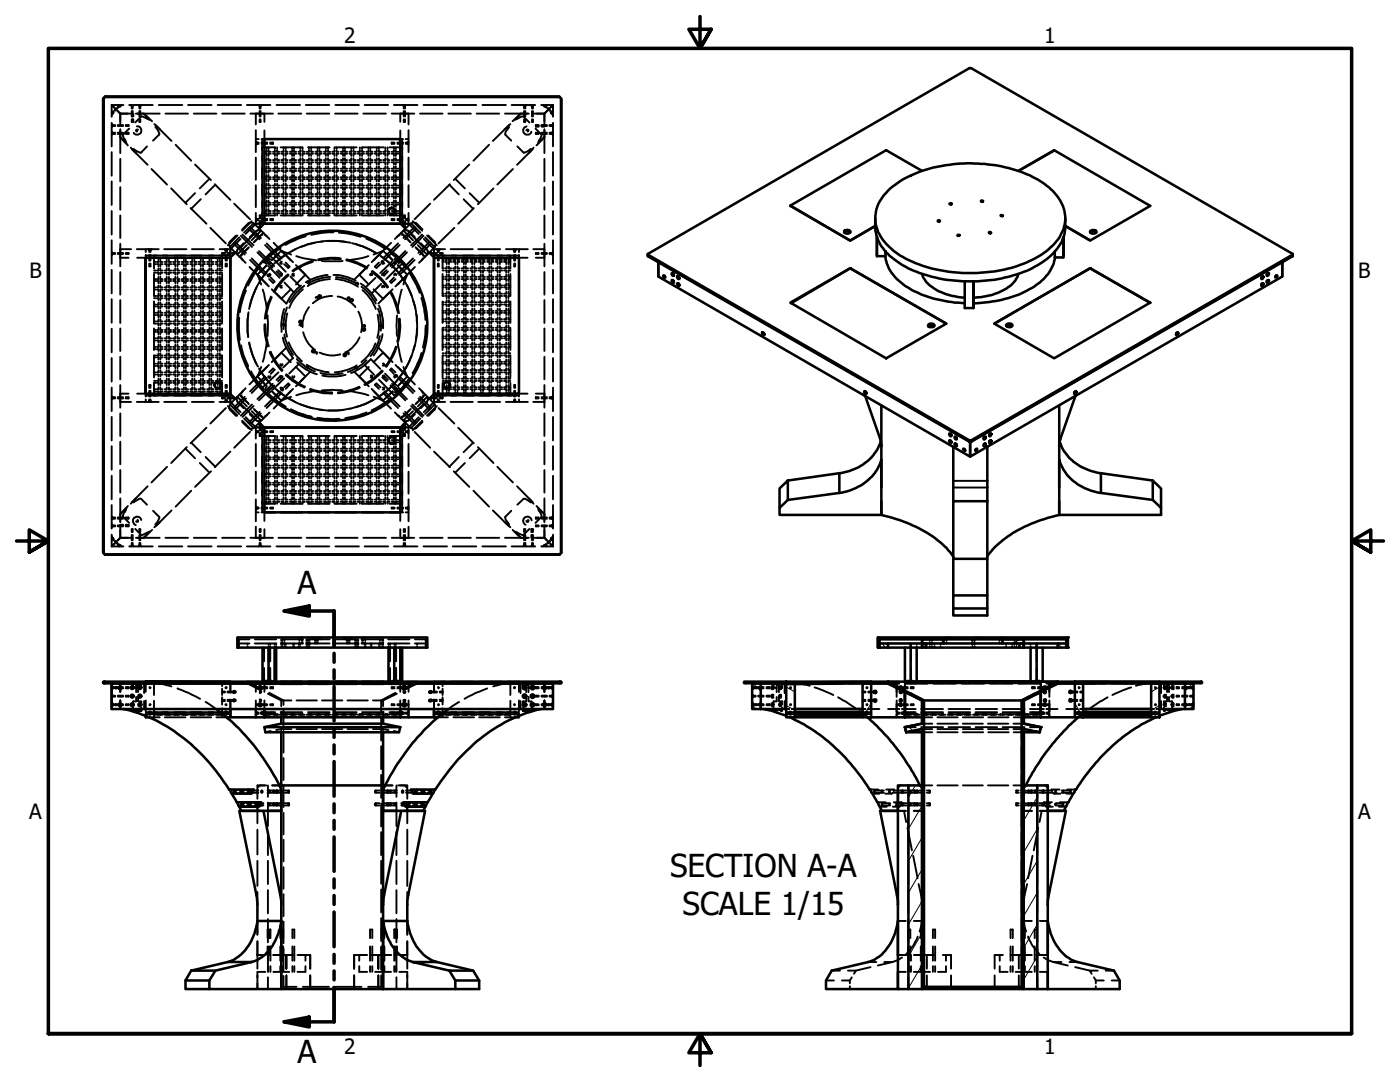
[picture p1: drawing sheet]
<svg xmlns="http://www.w3.org/2000/svg" width="279mm" height="216mm" viewBox="0 0 279 216" stroke-linecap="round" stroke-linejoin="round" font-family="sans-serif">
<defs><g id="words">
<g font-size="6.3">
<text x="59.4" y="118.4">A</text>
<text x="133.7" y="175.1">SECTION A-A</text>
<text x="136.2" y="182.6">SCALE 1/15</text>
<text x="59.4" y="212">A</text>
</g>
<g font-size="4.2">
<text x="68.7" y="8.6">2</text>
<text x="208.4" y="8.6">1</text>
<text x="5.9" y="55.5">B</text>
<text x="271.1" y="55.5">B</text>
<text x="5.8" y="163.4">A</text>
<text x="271" y="163.4">A</text>
<text x="68.7" y="210.3">2</text>
<text x="208.4" y="210.3">1</text>
</g>
</g></defs>
<!-- layer: Hatch (ANSI) -->
<g fill="none" stroke="#000" stroke-width=".2">
<path d="M150.3 136.4l1.5 1.5M150.6 136l-.2 .3M154.3 136l-.2 .3M156.9 137.1l1.7 .9M157.4 136.2l-.4 .3M161.9 136.1l-.4 .4M166.4 136.1l-.3 .4M171 136.1l-.4 .3M172.5 136.4l-.4 .5M176.1 128.4l.5 .8M176.3 136l-.2 .3M177.2 136.3v.1"/>
<path d="M177.9 127.2l.5 .4M184.1 128.4l.6 .8M184.2 127.2l.6 .4M184.5 127.6l-.5 .2M190.6 127.2l.5 .4M196.9 127.2l.6 .4M203.3 127.2l.5 .4M203.5 127.6l-1.4 .8M203.9 128.4l.4 .6M206.3 138.5l.2 .2M209.3 137l.2 .2M209.6 127.2l.6 .4"/>
<path d="M211.3 128.4l.5 .8M212.8 129l.3 .2M213 136l-.2 .3M215.8 136.4l.4 .5M218.6 136l.5 .4M225 136.1l.6 .3M231.3 136.1h.1M231.4 137.1l-1.7 .9M234.9 136l-.1 .3M238 136.4l-1.5 1.5M238.6 136l-.2 .3M150.1 140.7l.8 .8"/>
<path d="M156.9 140.8l1.7 .9M159.3 142.5l-.2 .1M160.5 142.1l-.5 .4M161 142.5l-.2 .1M162.7 142.5l-.1 .1M164.4 142.5l-.2 .1M165 142.1l-.5 .4M166.1 142.5l-.2 .1M167.8 142.5l-.2 .1M169.4 142.1l-.4 .4M169.5 142.5l-.2 .1M171.3 142.5l-.2 .1"/>
<path d="M173.9 140.3l-1.7 2.8M181.3 145l.9 .8M182.7 156.7l-1.4 2.4M184 156.6l.4 .4M184 152.1l.4 .4M184 147.6l.4 .5M184 143.1l.4 .5M203.9 158.6l.4 .3M203.9 154.1l.4 .3M203.9 149.5l.4 .5M203.9 145l.4 .5M203.9 140.6l.4 .4"/>
<path d="M204.7 156.7l-.4 .7M207 159.1l-2.7 4.7M214.5 140.3l1.6 2.8M216.8 142.5l.1 .1M218.4 142.5l.1 .1M218.9 142.1l.4 .4M220.2 142.5v.1M221.9 142.5v.1M223.3 142.1l.5 .4M223.5 142.5l.1 .1M225.2 142.5l.1 .1M226.8 142.6h.1"/>
<path d="M227.8 142.1l.5 .4M228.6 142.5l.1 .1M231.4 140.8l-1.7 .9M238.2 140.7l-.8 .8M184 160.8l-2.7 4.6M184 167.1l-2.7 4.7M184 173.5l-2.7 4.6M184 179.8l-2.7 4.7M184 179.1l.4 .4M184 174.6l.4 .4M184 170.1l.4 .4M184 165.6l.4 .4"/>
<path d="M184 161.1l.4 .4M203.9 176.5l.4 .4M203.9 172l.4 .4M203.9 167.5l.4 .5M203.9 163l.4 .4M207 165.4l-2.7 4.7M207 171.8l-2.7 4.7M207 178.1l-2.7 4.7M184 186.2l-2.7 4.6M184 197l.3 .4M184 188l.4 .5M184 183.6l.4 .4"/>
<path d="M184.4 193l-.4-.5-2.7 4.7M188.4 196.9l.4 .5M192.8 196.9l.5 .5M197.4 196.9l.4 .5M201.9 196.9l.3 .5M203.9 194.4l.4 .5M203.9 190l.4 .4M203.9 185.5l.4 .4M203.9 181l.4 .4M207 184.5l-2.7 4.7M207 190.8l-2.7 4.7M207 197.2l-.1 .2"/>
</g>
<!-- layer: Hidden (ANSI) -->
<g fill="none" stroke="#000" stroke-width=".38">
<path d="M22.3 24.5v4.7M22.3 30.4v4.7M22.3 36.2v4.7M22.3 26.3l.1 .1M22.3 24.7l.1 .1M22.4 26.9h-.1M22.4 25.3h-.1M22.4 26.4l.1 .1M22.4 24.9l.1 .1M22.4 22.9h-.1M22.5 25h.1M22.5 25.1h.1"/>
<path d="M22.5 26.5h.1M22.5 26.6v.1M22.5 26.7l-.1 .1M22.5 25.1l-.1 .1M22.5 26.7h.5M22.5 26.5h.5M22.5 25.1h.5M22.5 25h.5M22.6 22.2l-.2 .2h-.1M22.7 22.4l-.2 .3M23.3 21.5l-.4 .5M23.4 22.1l.6 .6"/>
<path d="M23.4 21.7l-.4 .4M23.5 26.7h1.1M23.5 26.5h1.1M23.5 25.1h1.1M23.5 25h1.1M23.7 21v.1l-.2 .2M24 27.3l1.3 1.3M24 22.7v2.2M24 25.8v4.7M24 31.7v4.5M24 37.3v4.5M24 22.7h2.2"/>
<path d="M24 27.4l1.5 1.6M24.1 21.2l-.5 .3M24.3 21l-.1 .1M24.6 21h-2.3l.6 .5-.6-.5v2.3M25.1 25h.6M25.1 26.5h.6M25.5 22.7h-1.5v1.5M25.7 25.1h-.6M25.7 26.6v.1h-.6M25.8 25.7l-1.3 1.3 .6 1.3M25.8 21h4.7M26 21h.1"/>
<path d="M26.1 29.5l1.1 1.1M26.2 21.1h.1M26.3 21.1h.1M26.3 21.1v.6M26.3 22.2v1M26.3 23.8v.5l.1-.5M26.4 29.8l3.1 3.1M26.4 22.7v.5M26.4 21.1h.1M26.4 24.3h.1M26.5 21.1v.6M26.5 22.2v1"/>
<path d="M26.5 23.8v.5M26.5 21.1h.1M26.6 23.8v.5h-.1M26.6 22.7v.5M26.7 21h-.1M27.1 22.7h4.8M27.3 25.2a.84 .84 0 0 1 .8 1.2 .84 .84 0 0 1-1.4 .1M27.6 25.9a.21 .21 0 0 0-.4 0 .21 .21 0 0 0 .2 .3M27.6 21h.1M27.7 21.1h.1M27.8 21.1h.1M27.8 21.1v.6"/>
<path d="M27.8 22.2v1M27.8 23.8l.1 .5M27.9 21.1h.1M28 21.1v.6M28 22.2v1M28 23.8l-.1 .5M28.1 21.1h-.1M28.3 21h-.1M28.6 22.7l1.2 1.2M28.8 22.7l1.6 1.5M29.3 29.2l-1.1 1.2a1.8 1.8 0 0 1-1.6-.7M29.6 23.8l-1.4-.6-1.2 1.2"/>
<path d="M30.2 33.7l3.1 3.1M30.8 24.8l1.1 1M31 25.3l.3 .4a1.29 1.29 0 0 1 .4 1.2l-1.2 1.2M31.1 25l3.1 3.1M31.7 21h4.7M33 22.7h4.5M34.2 37.6l3.1 3.2M35.1 28.9l3.1 3.2M37.5 21h4.7M38.7 22.7h4.5M38.9 32.8l3.2 3.1M38.9 38.5l-1.9 1.9"/>
<path d="M40.1 39.8l-1.9 1.9M41.8 35.7l-1.9 1.9M42.9 36.8l3.1 3.1M43 36.8l-2 2M43.4 21h4.7M44.3 22.7h4.5M49.3 21h4.7M50 22.7h4.5M51.1 22.7v2.1M51.1 26v4.4M51.1 31.4v4.5M51.1 37v4.3"/>
<path d="M51.1 28.7h.5M51.1 28.4h.5M51.1 27.7h.5M51.1 28.3h.1M51.1 28.8v.1M51.2 28.4l.1 .2M51.3 28.6l-.1 .2M51.6 21h.1M51.8 21.1h.1M51.8 21.1v.6M51.8 22.2v1M51.8 23.8l.1 .5"/>
<path d="M51.9 21.1h.1M52 21.1v.6M52 22.2v1M52 23.8l-.1 .5M52.1 21.1h-.1M52.2 28.7h1.1M52.2 28.4h1.1M52.2 27.7h2.7M52.3 21h-.1M52.3 29.4h.2M52.3 27.7v16.9M52.6 29.4h2.3"/>
<path d="M52.8 22.7v1.6M52.8 26v1.7M52.8 30.3h.1M52.8 30.7h.1M52.8 39.2h.1M52.8 38.7h.1M52.8 37.5h.1M52.8 37h.1M52.8 35.8h.1M52.8 35.4h.1M52.8 34.1h.1M52.8 33.7h.1"/>
<path d="M52.8 31.9h.1M52.8 32.4h.1M53 30.7h.2v.4M53 32.4h.2v.4M53 34.1h.2v.4M53 35.8h.2v.4M53 37.5h.2v.4M53 39.2h.2v.4M53.2 29.4v.3M53.2 30v.3h-.2M53.2 31.6v.3h-.2M53.2 33.2v.5h-.2"/>
<path d="M53.2 34.9v.5h-.2M53.2 36.6v.4h-.2M53.2 38.3v.4h-.2M53.6 29.4v.3M53.6 30v.3h.4M53.6 31.6v.3h.4M53.6 33.2v.5h.4M53.6 34.9v.5h.4M53.6 36.6v.4h.4M53.6 38.3v.4h.4M53.9 28.4h.6v.2M54 30.7h-.4v.4"/>
<path d="M54 32.4h-.4v.4M54 34.1h-.4v.4M54 35.8h-.4v.4M54 37.5h-.4v.4M54 39.2h-.4v.4M54.5 28.6l-.6 .1M54.5 30.7h.4v.4M54.5 32.4h.4v.4M54.5 34.1h.4v.4M54.5 35.8h.4v.4M54.5 37.5h.4v.4M54.5 39.2h.4v.4"/>
<path d="M54.9 29.4v.3M54.9 30v.3h-.4M54.9 31.6v.3h-.4M54.9 33.2v.5h-.4M54.9 34.9v.5h-.4M54.9 36.6v.4h-.4M54.9 38.3v.4h-.4M55.2 21h4.7M55.3 29.4v.3M55.3 30v.3h.5M55.3 31.6v.3h.5M55.3 33.2v.5h.5"/>
<path d="M55.3 34.9v.5h.5M55.3 36.6v.4h.5M55.3 38.3v.4h.5M55.6 22.7h4.5M55.8 30.7h-.5v.4M55.8 32.4h-.5v.4M55.8 34.1h-.5v.4M55.8 35.8h-.5v.4M55.8 37.5h-.5v.4M55.8 39.2h-.5v.4M56 29.4h4.3M56 27.7h4.3"/>
<path d="M56.1 30.7h.5v.4M56.1 32.4h.5v.4M56.1 34.1h.5v.4M56.1 35.8h.5v.4M56.1 37.5h.5v.4M56.1 39.2h.5v.4M56.6 29.4v.3M56.6 30v.3h-.5M56.6 31.6v.3h-.5M56.6 33.2v.5h-.5M56.6 34.9v.5h-.5M56.6 36.6v.4h-.5"/>
<path d="M56.6 38.3v.4h-.5M57 29.4v.3M57 30v.3h.4M57 31.6v.3h.4M57 33.2v.5h.4M57 34.9v.5h.4M57 36.6v.4h.4M57 38.3v.4h.4M57.4 30.7h-.4v.4M57.4 32.4h-.4v.4M57.4 34.1h-.4v.4M57.4 35.8h-.4v.4"/>
<path d="M57.4 37.5h-.4v.4M57.4 39.2h-.4v.4M57.8 30.7h.5v.4M57.8 32.4h.5v.4M57.8 34.1h.5v.4M57.8 35.8h.5v.4M57.8 37.5h.5v.4M57.8 39.2h.5v.4M58.3 29.4v.3M58.3 30v.3h-.5M58.3 31.6v.3h-.5M58.3 33.2v.5h-.5"/>
<path d="M58.3 34.9v.5h-.5M58.3 36.6v.4h-.5M58.3 38.3v.4h-.5M58.7 29.4v.3M58.7 30v.3h.4M58.7 31.6v.3h.4M58.7 33.2v.5h.4M58.7 34.9v.5h.4M58.7 36.6v.4h.4M58.7 38.3v.4h.4M59.1 30.7h-.4v.4M59.1 32.4h-.4v.4"/>
<path d="M59.1 34.1h-.4v.4M59.1 35.8h-.4v.4M59.1 37.5h-.4v.4M59.1 39.2h-.4v.4M59.6 30.7h.3v.4M59.6 32.4h.3v.4M59.6 34.1h.3v.4M59.6 35.8h.3v.4M59.6 37.5h.3v.4M59.6 39.2h.3v.4M59.9 29.4v.3M59.9 30v.3h-.3"/>
<path d="M59.9 31.6v.3h-.3M59.9 33.2v.5h-.3M59.9 34.9v.5h-.3M59.9 36.6v.4h-.3M59.9 38.3v.4h-.3M60.4 29.4v.3M60.4 30v.3h.4M60.4 31.6v.3h.4M60.4 33.2v.5h.4M60.4 34.9v.5h.4M60.4 36.6v.4h.4M60.4 38.3v.4h.4"/>
<path d="M60.8 30.7h-.4v.4M60.8 32.4h-.4v.4M60.8 34.1h-.4v.4M60.8 35.8h-.4v.4M60.8 37.5h-.4v.4M60.8 39.2h-.4v.4M61 21h4.7M61.2 22.7h4.5M61.2 30.7h.5v.4M61.2 32.4h.5v.4M61.2 34.1h.5v.4M61.2 35.8h.5v.4"/>
<path d="M61.2 37.5h.5v.4M61.2 39.2h.5v.4M61.5 29.4h4.3M61.5 27.7h4.3M61.7 29.4v.3M61.7 30v.3h-.5M61.7 31.6v.3h-.5M61.7 33.2v.5h-.5M61.7 34.9v.5h-.5M61.7 36.6v.4h-.5M61.7 38.3v.4h-.5M62.1 29.4v.3"/>
<path d="M62.1 30v.3h.4M62.1 31.6v.3h.4M62.1 33.2v.5h.4M62.1 34.9v.5h.4M62.1 36.6v.4h.4M62.1 38.3v.4h.4M62.5 30.7h-.4v.4M62.5 32.4h-.4v.4M62.5 34.1h-.4v.4M62.5 35.8h-.4v.4M62.5 37.5h-.4v.4M62.5 39.2h-.4v.4"/>
<path d="M62.9 30.7h.5v.4M62.9 32.4h.5v.4M62.9 34.1h.5v.4M62.9 35.8h.5v.4M62.9 37.5h.5v.4M62.9 39.2h.5v.4M63.4 29.4v.3M63.4 30v.3h-.5M63.4 31.6v.3h-.5M63.4 33.2v.5h-.5M63.4 34.9v.5h-.5M63.4 36.6v.4h-.5"/>
<path d="M63.4 38.3v.4h-.5M63.8 29.4v.3M63.8 30v.3h.4M63.8 31.6v.3h.4M63.8 33.2v.5h.4M63.8 34.9v.5h.4M63.8 36.6v.4h.4M63.8 38.3v.4h.4M64.2 30.7h-.4v.4M64.2 32.4h-.4v.4M64.2 34.1h-.4v.4M64.2 35.8h-.4v.4"/>
<path d="M64.2 37.5h-.4v.4M64.2 39.2h-.4v.4M64.6 30.7h.4v.4M64.6 32.4h.4v.4M64.6 34.1h.4v.4M64.6 35.8h.4v.4M64.6 37.5h.4v.4M64.6 39.2h.4v.4M65 29.4v.3M65 30v.3h-.4M65 31.6v.3h-.4M65 33.2v.5h-.4"/>
<path d="M65 34.9v.5h-.4M65 36.6v.4h-.4M65 38.3v.4h-.4M65.5 29.4v.3M65.5 30v.3h.4M65.5 31.6v.3h.4M65.5 33.2v.5h.4M65.5 34.9v.5h.4M65.5 36.6v.4h.4M65.5 38.3v.4h.4M65.9 30.7h-.4v.4M65.9 32.4h-.4v.4"/>
<path d="M65.9 34.1h-.4v.4M65.9 35.8h-.4v.4M65.9 37.5h-.4v.4M65.9 39.2h-.4v.4M66.3 30.7h.4v.4M66.3 32.4h.4v.4M66.3 34.1h.4v.4M66.3 35.8h.4v.4M66.3 37.5h.4v.4M66.3 39.2h.4v.4M66.7 29.4v.3M66.7 30v.3h-.4"/>
<path d="M66.7 31.6v.3h-.4M66.7 33.2v.5h-.4M66.7 34.9v.5h-.4M66.7 36.6v.4h-.4M66.7 38.3v.4h-.4M66.9 22.7h4.5M66.9 29.4h4.3M66.9 27.7h4.3M66.9 21h4.7M67.2 29.4v.3M67.2 30v.3h.4M67.2 31.6v.3h.4"/>
<path d="M67.2 33.2v.5h.4M67.2 34.9v.5h.4M67.2 36.6v.4h.4M67.2 38.3v.4h.4M67.6 30.7h-.4v.4M67.6 32.4h-.4v.4M67.6 34.1h-.4v.4M67.6 35.8h-.4v.4M67.6 37.5h-.4v.4M67.6 39.2h-.4v.4M68 30.7h.5v.4M68 32.4h.5v.4"/>
<path d="M68 34.1h.5v.4M68 35.8h.5v.4M68 37.5h.5v.4M68 39.2h.5v.4M68.5 29.4v.3M68.5 30v.3h-.5M68.5 31.6v.3h-.5M68.5 33.2v.5h-.5M68.5 34.9v.5h-.5M68.5 36.6v.4h-.5M68.5 38.3v.4h-.5M68.8 29.4v.3"/>
<path d="M68.8 30v.3h.5M68.8 31.6v.3h.5M68.8 33.2v.5h.5M68.8 34.9v.5h.5M68.8 36.6v.4h.5M68.8 38.3v.4h.5M69.3 30.7h-.5v.4M69.3 32.4h-.5v.4M69.3 34.1h-.5v.4M69.3 35.8h-.5v.4M69.3 37.5h-.5v.4M69.3 39.2h-.5v.4"/>
<path d="M69.7 30.7h.4v.4M69.7 32.4h.4v.4M69.7 34.1h.4v.4M69.7 35.8h.4v.4M69.7 37.5h.4v.4M69.7 39.2h.4v.4M70.1 29.4v.3M70.1 30v.3h-.4M70.1 31.6v.3h-.4M70.1 33.2v.5h-.4M70.1 34.9v.5h-.4M70.1 36.6v.4h-.4"/>
<path d="M70.1 38.3v.4h-.4M70.5 29.4v.3M70.5 30v.3h.5M70.5 31.6v.3h.5M70.5 33.2v.5h.5M70.5 34.9v.5h.5M70.5 36.6v.4h.5M70.5 38.3v.4h.5M71 30.7h-.5v.4M71 32.4h-.5v.4M71 34.1h-.5v.4M71 35.8h-.5v.4"/>
<path d="M71 37.5h-.5v.4M71 39.2h-.5v.4M71.4 30.7h.4v.4M71.4 32.4h.4v.4M71.4 34.1h.4v.4M71.4 35.8h.4v.4M71.4 37.5h.4v.4M71.4 39.2h.4v.4M71.8 29.4v.3M71.8 30v.3h-.4M71.8 31.6v.3h-.4M71.8 33.2v.5h-.4"/>
<path d="M71.8 34.9v.5h-.4M71.8 36.6v.4h-.4M71.8 38.3v.4h-.4M72.3 30v.3h.3M72.3 31.6v.3h.3M72.3 33.2v.5h.3M72.3 34.9v.5h.3M72.3 36.6v.4h.3M72.3 38.3v.4h.3M72.3 27.7h4.3M72.5 22.7h4.5M72.6 30.7h-.3v.4"/>
<path d="M72.6 32.4h-.3v.4M72.6 34.1h-.3v.4M72.6 35.8h-.3v.4M72.6 37.5h-.3v.4M72.6 39.2h-.3v.4M72.8 21h4.7M73.1 30.7h.4v.4M73.1 32.4h.4v.4M73.1 34.1h.4v.4M73.1 35.8h.4v.4M73.1 37.5h.4v.4M73.1 39.2h.4v.4"/>
<path d="M73.5 29.4v.3M73.5 30v.3h-.4M73.5 31.6v.3h-.4M73.5 33.2v.5h-.4M73.5 34.9v.5h-.4M73.5 36.6v.4h-.4M73.5 38.3v.4h-.4M73.9 29.4v.3M73.9 30v.3h.5M73.9 31.6v.3h.5M73.9 33.2v.5h.5M73.9 34.9v.5h.5"/>
<path d="M73.9 36.6v.4h.5M73.9 38.3v.4h.5M74.4 30.7h-.5v.4M74.4 32.4h-.5v.4M74.4 34.1h-.5v.4M74.4 35.8h-.5v.4M74.4 37.5h-.5v.4M74.4 39.2h-.5v.4M74.8 30.7h.4v.4M74.8 32.4h.4v.4M74.8 34.1h.4v.4M74.8 35.8h.4v.4"/>
<path d="M74.8 37.5h.4v.4M74.8 39.2h.4v.4M75.2 29.4v.3M75.2 30v.3h-.4M75.2 31.6v.3h-.4M75.2 33.2v.5h-.4M75.2 34.9v.5h-.4M75.2 36.6v.4h-.4M75.2 38.3v.4h-.4M75.6 29.4v.3M75.6 30v.3h.5M75.6 31.6v.3h.5"/>
<path d="M75.6 33.2v.5h.5M75.6 34.9v.5h.5M75.6 36.6v.4h.5M75.6 38.3v.4h.5M76.1 30.7h-.5v.4M76.1 32.4h-.5v.4M76.1 34.1h-.5v.4M76.1 35.8h-.5v.4M76.1 37.5h-.5v.4M76.1 39.2h-.5v.4M76.5 30.7h.4v.4M76.5 32.4h.4v.4"/>
<path d="M76.5 34.1h.4v.4M76.5 35.8h.4v.4M76.5 37.5h.4v.4M76.5 39.2h.4v.4M76.6 29.4h-4.3v.3M76.9 29.4v.3M76.9 30v.3h-.4M76.9 31.6v.3h-.4M76.9 33.2v.5h-.4M76.9 34.9v.5h-.4M76.9 36.6v.4h-.4M76.9 38.3v.4h-.4"/>
<path d="M77.3 29.4v.3M77.3 30v.3h.4M77.3 31.6v.3h.4M77.3 33.2v.5h.4M77.3 34.9v.5h.4M77.3 36.6v.4h.4M77.3 38.3v.4h.4M77.7 29.4h2.3M77.7 27.7h2.8M77.7 30.7h-.4v.4M77.7 32.4h-.4v.4M77.7 34.1h-.4v.4"/>
<path d="M77.7 35.8h-.4v.4M77.7 37.5h-.4v.4M77.7 39.2h-.4v.4M78.2 28.6l.5 .1M78.2 22.7h4.5M78.2 30.7h.4v.4M78.2 39.2h.4v.4M78.2 37.5h.4v.4M78.2 35.8h.4v.4M78.2 34.1h.4v.4M78.2 32.4h.4v.4M78.6 21h4.7"/>
<path d="M78.6 30v.3h-.4M78.6 38.3v.4h-.4M78.6 36.6v.4h-.4M78.6 34.9v.5h-.4M78.6 33.2v.5h-.4M78.6 31.6v.3h-.4M78.6 29.4v.3M78.7 28.4h-.5v.2M79 29.4v.3M79 30v.3h.3M79 31.6v.3h.3M79 33.2v.5h.3"/>
<path d="M79 34.9v.5h.3M79 36.6v.4h.3M79 38.3v.4h.3M79.3 30.7h-.3v.4M79.3 32.4h-.3v.4M79.3 34.1h-.3v.4M79.3 35.8h-.3v.4M79.3 37.5h-.3v.4M79.3 39.2h-.3v.4M79.3 28.7h1.2M79.3 28.4h1.2M79.6 30.3h.3"/>
<path d="M79.6 30.7h.3M79.6 39.2h.3M79.6 38.7h.3M79.6 37.5h.3M79.6 37h.3M79.6 35.8h.3M79.6 35.4h.3M79.6 34.1h.3M79.6 33.7h.3M79.6 31.9h.3M79.6 32.4h.3M79.9 22.7v1.6"/>
<path d="M79.9 26v1.7M80.1 29.4h.2M80.3 27.7v16.9M80.4 21h.1M80.5 21.1h.1M80.6 21.1h.1M80.6 21.1v.6M80.6 22.2v1M80.6 23.8v.5M80.8 21.1h.1M80.8 21.1v.6M80.8 22.2v1"/>
<path d="M80.8 23.8v.5M80.9 21.1h-.1M81 28.7h.5M81 28.4h.5M81 27.7h.5M81 21h.1M81.3 28.6l.1 .2M81.4 28.4l-.1 .2M81.5 28.8v.1M81.5 22.7v2.1M81.5 26v4.4M81.5 31.4v4.5"/>
<path d="M81.5 37v4.3M81.5 28.3h.1M83.8 22.7h4.5M84.5 21h4.7M89.5 22.7h4.5M89.7 36.8l1.9 2M89.8 36.8l-3.2 3.1M90.4 21h4.7M90.9 35.7l1.9 1.9M92.5 39.8l1.9 1.9M93.7 32.8l-3.1 3.1M93.7 38.5l1.9 1.9"/>
<path d="M95.1 22.7h4.5M96.3 21h4.7M97.6 28.9l-3.1 3.2M98.5 37.6l-3.1 3.2M100.8 22.7h4.7M101.5 25l-3.1 3.1M101.6 25.3l-.1 .2a1.64 1.64 0 0 0-.7 1.4l1.2 1.2M101.9 24.8l-1.3 1M102.1 21h4.7M102.4 33.7l-3.1 3.1M103.1 23.8l.9-.5 .5-.1 1.2 1.2M103.3 29.2l1.2 1.2a2.21 2.21 0 0 0 1.5-.7"/>
<path d="M103.9 22.7l-1.6 1.5M103.9 22.7l-1.2 1.2M104.4 21h.1M104.5 21.1h.1M104.6 21.1h.1M104.6 21.1v.6M104.6 22.2v1M104.6 23.8v.5M104.7 21.1h.1M104.8 21.1v.6M104.8 22.2v1M104.8 23.8v.5h-.1"/>
<path d="M104.9 21.1h-.1M105 26a.21 .21 0 0 1 .4-.1 .21 .21 0 0 1-.1 .3M105 21h.1M105.1 25.2a.84 .84 0 0 0-.5 1.4 .84 .84 0 0 0 1.4-.3M105.9 21h.1M106 21.1h.2M106.2 21.1h.1M106.2 21.1v.6M106.2 22.2v1M106.2 23.8v.5M106.3 21.1h.1M106.3 29.8l-3.1 3.1"/>
<path d="M106.4 22.7h2.2M106.4 21.1v.6M106.4 22.2v1M106.4 23.8l-.1 .5M106.4 21.1h.1M106.5 29.5l-1 1.1M106.6 21h-.1M106.9 25.7l1.2 1.2-.2 .7-.5 .7M106.9 25.1v.2h.6M106.9 26.6v.1h.6M106.9 25.1h.6M107.1 22.7h1.5v1.5"/>
<path d="M107.5 25h-.6h.6M107.5 26.5h-.6M108 21h2.4l-.6 .5 .6-.5v2.3M108.1 26.7h1.1M108.1 26.5h1.1M108.1 25.1h1.1M108.1 25h1.1M108.1 25.3h.5M108.1 25h.5M108.3 21l.2 .1M108.6 21.2h.2l.2 .3M108.6 27.3l-1.2 1.3"/>
<path d="M108.6 22.7v2.2M108.6 25.8v4.7M108.6 31.7v4.5M108.6 37.3v4.5M108.6 27.4l-1.5 1.6M109 21l-.1 .1 .2 .2M109.2 22.1l-.6 .6M109.2 21.7l.5 .4M109.3 21.5l.5 .5M109.7 26.7h.4M109.7 26.5h.4M109.7 25.1h.4"/>
<path d="M109.7 25h.4M109.9 22.4l.2 .1-.1 .1 .1 .1M110 22.2l.2 .2h.2M110.1 25h.1M110.1 25.1h.1M110.1 26.5h.1M110.1 26.6v.1M110.1 26.7l.1 .1M110.1 25.1l.1 .1M110.2 26.4l-.1 .1M110.2 24.9l-.1 .1M110.2 22.9h.2"/>
<path d="M110.3 26.9h.1M110.3 25.3h.1M110.4 24.5v4.7M110.4 30.4v4.7M110.4 36.2v4.7M110.4 26.3l-.1 .1M110.4 24.7l-.1 .1M22.3 42.1v4.7M22.3 47.9v4.7M22.3 53.8v4.7M22.3 59.7v4.7M22.3 50.3l.1 .1"/>
<path d="M22.4 50.9h-.1M22.4 50.4l.1 .1M22.5 50.5h.1M22.5 50.6v.1M22.5 50.7l-.1 .1M22.5 50.7h.5M22.5 50.5h.5M23.5 50.7h1.1M23.5 50.5h1.1M24 43v4.5M24 48.6v4.5M24 54.3v4.5"/>
<path d="M24 59.9v4.6M24 51.4h1.7M24 49.7h2.2M25.1 50.5h.6M25.7 50.6l-.6 .1M27.3 49.7h4.4M29.1 49.7v.6M29.1 50.9v.5h-1.7M29.1 51h16.9M29.6 49.7l.1 .1M29.7 49.9l.1 .1M29.8 49.7v.6"/>
<path d="M29.8 50.9v1.1M29.8 52.6v.5M30 49.7v.6M30 50.9v1.1M30 52.6v.5M30.1 49.9l-.1 .1M30.2 49.7v.1M30.7 51v.2M30.7 51.3v2.3M30.7 54.7v4.4h.4M30.7 52.3h.4M30.7 54h.4"/>
<path d="M30.7 55.7h.4M30.7 57.3h.4M30.7 59.5h.4M30.7 57.8h.4M30.7 56.1h.4M30.7 54.4h.4M30.7 52.7h.4M31.3 59.5h.3v.4M31.3 57.8h.3v.4M31.3 56.1h.3v.4M31.3 54.4h.3v.4M31.3 52.7h.3v.4"/>
<path d="M31.6 52v.3h-.3M31.6 53.5v.5h-.3M31.6 55.2v.5h-.3M31.6 57v.3h-.3M31.6 58.6v.5h-.3M31.6 51.4v.4M32 52v.3h.4M32 53.5v.5h.4M32 55.2v.5h.4M32 57v.3h.4M32 58.6v.5h.4M32 51.4v.4"/>
<path d="M32.4 59.5h-.4v.4M32.4 57.8h-.4v.4M32.4 56.1h-.4v.4M32.4 54.4h-.4v.4M32.4 52.7h-.4v.4M32.8 49.7h4.4M32.9 59.5h.4v.4M32.9 57.8h.4v.4M32.9 56.1h.4v.4M32.9 54.4h.4v.4M32.9 52.7h.4v.4M33.3 52v.3h-.4"/>
<path d="M33.3 53.5v.5h-.4M33.3 55.2v.5h-.4M33.3 57v.3h-.4M33.3 58.6v.5h-.4M33.3 51.4v.4M33.7 52v.3h.5M33.7 53.5v.5h.5M33.7 55.2v.5h.5M33.7 57v.3h.5M33.7 58.6v.5h.5M33.7 51.4v.4M34.2 59.5h-.5v.4"/>
<path d="M34.2 57.8h-.5v.4M34.2 56.1h-.5v.4M34.2 54.4h-.5v.4M34.2 52.7h-.5v.4M34.5 59.5h.5v.4M34.5 57.8h.5v.4M34.5 56.1h.5v.4M34.5 54.4h.5v.4M34.5 52.7h.5v.4M35 52v.3h-.5M35 53.5v.5h-.5M35 55.2v.5h-.5"/>
<path d="M35 57v.3h-.5M35 58.6v.5h-.5M35 51.4v.4M35.4 52v.3h.4M35.4 53.5v.5h.4M35.4 55.2v.5h.4M35.4 57v.3h.4M35.4 58.6v.5h.4M35.4 51.4v.4M35.8 59.5h-.4v.4M35.8 57.8h-.4v.4M35.8 56.1h-.4v.4"/>
<path d="M35.8 54.4h-.4v.4M35.8 52.7h-.4v.4M36.3 59.5h.4v.4M36.3 57.8h.4v.4M36.3 56.1h.4v.4M36.3 54.4h.4v.4M36.3 52.7h.4v.4M36.7 52v.3h-.4M36.7 53.5v.5h-.4M36.7 55.2v.5h-.4M36.7 57v.3h-.4M36.7 58.6v.5h-.4"/>
<path d="M36.7 51.4v.4M37.1 52v.3h.4M37.1 53.5v.5h.4M37.1 55.2v.5h.4M37.1 57v.3h.4M37.1 58.6v.5h.4M37.1 51.4v.4M37.5 59.5h-.4v.4M37.5 57.8h-.4v.4M37.5 56.1h-.4v.4M37.5 54.4h-.4v.4M37.5 52.7h-.4v.4"/>
<path d="M38 59.5h.4v.4M38 57.8h.4v.4M38 56.1h.4v.4M38 54.4h.4v.4M38 52.7h.4v.4M38 41.5l3.2 3.1M38.3 49.7h4.4M38.4 52v.3h-.4M38.4 53.5v.5h-.4M38.4 55.2v.5h-.4M38.4 57v.3h-.4M38.4 58.6v.5h-.4"/>
<path d="M38.4 51.4v.4M38.8 52v.3h.4M38.8 53.5v.5h.4M38.8 55.2v.5h.4M38.8 57v.3h.4M38.8 58.6v.5h.4M38.8 51.4v.4M39.2 59.5h-.4v.4M39.2 57.8h-.4v.4M39.2 56.1h-.4v.4M39.2 54.4h-.4v.4M39.2 52.7h-.4v.4"/>
<path d="M39.6 59.5h.5v.4M39.6 57.8h.5v.4M39.6 56.1h.5v.4M39.6 54.4h.5v.4M39.6 52.7h.5v.4M40.1 52v.3h-.5M40.1 53.5v.5h-.5M40.1 55.2v.5h-.5M40.1 57v.3h-.5M40.1 58.6v.5h-.5M40.1 51.4v.4M40.5 52v.3h.4"/>
<path d="M40.5 53.5v.5h.4M40.5 55.2v.5h.4M40.5 57v.3h.4M40.5 58.6v.5h.4M40.5 51.4v.4M40.9 59.5h-.4v.4M40.9 57.8h-.4v.4M40.9 56.1h-.4v.4M40.9 54.4h-.4v.4M40.9 52.7h-.4v.4M41.3 59.5h.5v.4M41.3 57.8h.5v.4"/>
<path d="M41.3 56.1h.5v.4M41.3 54.4h.5v.4M41.3 52.7h.5v.4M41.8 52v.3h-.5M41.8 53.5v.5h-.5M41.8 55.2v.5h-.5M41.8 57v.3h-.5M41.8 58.6v.5h-.5M41.8 51.4v.4M42 45.5l3.1 3.1M42.2 52v.3h.4M42.2 53.5v.5h.4"/>
<path d="M42.2 55.2v.5h.4M42.2 57v.3h.4M42.2 58.6v.5h.4M42.2 51.4v.4M42.6 59.5h-.4v.4M42.6 57.8h-.4v.4M42.6 56.1h-.4v.4M42.6 54.4h-.4v.4M42.6 52.7h-.4v.4M43.1 59.5h.3v.4M43.1 57.8h.3v.4M43.1 56.1h.3v.4"/>
<path d="M43.1 54.4h.3v.4M43.1 52.7h.3v.4M43.4 52v.3h-.3M43.4 53.5v.5h-.3M43.4 55.2v.5h-.3M43.4 57v.3h-.3M43.4 58.6v.5h-.3M43.4 51.4v.4M43.8 49.7h2.2M43.9 52v.3h.1M43.9 53.5v.5h.1M43.9 55.2v.5h.1"/>
<path d="M43.9 57v.3h.1M43.9 58.6v.5h.1M43.9 51.4v.4M44 59.5h-.1v.4M44 57.8h-.1v.4M44 56.1h-.1v.4M44 54.4h-.1v.4M44 52.7h-.1v.4M44.1 52.3h.2M44.1 54h.2M44.1 55.7h.2M44.1 57.3h.2"/>
<path d="M44.1 59.5h.2M44.1 57.8h.2M44.1 56.1h.2M44.1 54.4h.2M44.1 52.7h.2M44.3 50.6l.6 .1M44.3 51v.2M44.3 51.3v2.3M44.3 54.7v4.4h-.2M44.8 49.7l.1 .1M44.9 50.5h-.6M45 49.9l.1 .1"/>
<path d="M45 49.7v.6M45 50.9v1.1M45 52.6l.1 .5M45.3 49.7v.6M45.3 50.9v1.1M45.3 52.6l-.1 .5M45.3 49.9l-.1 .1M45.4 50.7h.8M45.4 50.5h.8M45.5 49.7l-.1 .1M45.9 49.3l3.1 3.2M46 49.7v.6"/>
<path d="M46.4 50.7h.2v.1M46.4 50.5h.2M46.6 48.6l2.2 2.2M46.7 50.4h-.1v.1M46.7 40.6l3.2 3.2M46.9 50.4h.2M46.9 48.3l2.2 2.2M47.1 47l-1.4 1.5M47.4 50.1l-1.4 1.3v-.5M47.4 47l-1.9 2M47.8 47.4l-1.9 1.9-.1-.4M48 47.7l-2 2"/>
<path d="M48.1 47.1l2.2 2.2M48.3 51.6l.2 .3M48.4 46.8l2.2 2.2M48.6 48.5l-1.2 1.2-.1 .3M49.1 58l-.8 2.4-.4 1.9M49.3 48.9l-1.9 1.9-.2-.4M49.6 49.5l-1.2 1.1-.2 .5M49.6 45.6l2.2 2.2M49.7 49.3l-1.9 1.9M49.8 53.3l1.6 1.5M49.8 44.4l-.3 .2-1.2 1.2M49.9 45.3l2.2 2.2"/>
<path d="M49.9 51.9l3 3M50.2 44.4l.4 .2-1.9 1.8M50.2 51.6l3 3M50.2 44.1l-1.9 1.9M50.7 44.6l3.1 3.1M50.7 46.7l-2.7 2.7M51.1 42.5v2.1M51.1 44.6h.5M51.1 43.7h.5M51.1 43.9h.5M51.1 44.6l-2.1 2.1M51.1 43.5v.1"/>
<path d="M51.1 44.1h.1M51.2 57.4l-.8 1.7-.7 2.6M51.2 43.6l.1 .2M51.3 43.9l-.1 .1M51.4 46l-1.6 1.3M51.4 54.8l.7 2M51.4 50.4l3 3M51.4 54.8l2.3 2.4M51.7 45.6v.1M51.7 50.1l3 3M51.8 46h.3l-1.9 1.9M51.8 44.1v.8"/>
<path d="M51.8 45.1v.2M51.9 53.2l-1.5 2-.9 1.8M51.9 43l-.1 .6M51.9 45.3h-.2v.1M51.9 43l.1 .6M52 44.1v.8M52 45.1v.2h.1M52.2 44.6h.6l-1.4 1.4M52.2 43.7h1.1M52.2 43.9h1.1M52.3 43h.2M52.4 46.9l-.4 .1-1.3 1.3"/>
<path d="M52.5 57.8l.8 4M52.6 46.4l-1.9 2M52.6 43h2.3M52.7 52.3l.4 .3M52.8 42.5h.1M52.8 42.1h.1M52.8 40.8h.1M52.8 40.4h.1M52.9 46.9l.4 .3M52.9 48.9l3 3M53 40.8h.2v.5M53 42.5h.2v.2"/>
<path d="M53.2 48.6l3 3M53.2 40v.4h-.2M53.2 41.7v.4h-.2M53.2 42.9v.1M53.3 52.9l-1.9 1.9M53.5 53.1l.4 .4M53.6 40v.4h.4M53.6 41.7v.4h.4M53.6 42.9v.1M53.7 54.8a.22 .22 0 0 0-.3 .2 .22 .22 0 0 0 .3 .2M53.7 55.7l.8 .8 .1-.1M53.8 54.6l.1 .1a.22 .22 0 0 1 0 .3 .22 .22 0 0 1-.4-.1"/>
<path d="M53.9 53.5l-1.6 1.9M53.9 43.7h.6v.1M53.9 51.1l.5 .4M53.9 53.5l1.9 1.9M54 51.8a.43 .43 0 0 0-.7 .3 .43 .43 0 0 0 .7 .4M54 59.2a12.6 12.6 0 0 0-1.2 4.4M54 40.8h-.4v.5M54 42.5h-.4v.2M54 55.4l.7 .9M54.2 57.7l1.9 1.9 1.9-1.9M54.2 59.3a15.2 15.2 0 0 0-1.1 4.3M54.3 53.1l-.4 .4"/>
<path d="M54.4 52.9a17.2 17.2 0 0 0-4.6 8.2M54.5 43.9h-.6M54.5 40.8h.4v.5M54.5 42.5h.4v.2M54.6 48.5l1.5 1.5M54.7 51.9l.4 .4M54.9 40v.4h-.4M54.9 41.7v.4h-.4M54.9 42.9v.1M55.1 52.3l-.4 .3M55.1 52.3l1.9 1.9M55.2 54.2l.8 .8 .1-.1"/>
<path d="M55.3 40v.4h.5M55.3 41.7v.4h.5M55.3 42.9v.1M55.5 53.9l.8 .8-.1 .1M55.8 40.8h-.5v.5M55.8 42.5h-.5v.2M56 49.5l-1.5 1-1.9 1.9M56 43h4.3M56.1 50l2 .8M56.1 40.8h.5v.5M56.1 42.5h.5v.2M56.1 50l-1.9 1.9"/>
<path d="M56.1 50l1.9 1.9M56.1 50l2.4 2.3M56.3 54.7l-.1-.1a.21 .21 0 0 0-.3 .2 .22 .22 0 0 0 .4 .2M56.3 57a.22 .22 0 0 0-.4 .2 .22 .22 0 0 0 .4 .2M56.3 52.3a.22 .22 0 0 0-.4 .2 .22 .22 0 0 0 .4 .1M56.6 40v.4h-.5M56.6 41.7v.4h-.5M56.6 42.9v.1M56.7 52.7l.9 .7M56.8 56.4l1.9 2M57 40v.4h.4M57 41.7v.4h.4"/>
<path d="M57 42.9v.1M57 52.4l.7 .9M57.1 50.8l-2 1.5M57.4 40.8h-.4v.5M57.4 42.5h-.4v.2M57.5 54.7a11.9 11.9 0 0 0-2.9 3.5M57.6 54.9l-.1 .2a11.8 11.8 0 0 0-2.7 3.2M57.8 40.8h.5v.5M57.8 42.5h.5v.2M58 55.2l1.9 2M58.3 40v.4h-.5M58.3 41.7v.4h-.5"/>
<path d="M58.3 42.9v.1M58.7 54.7l-.1-.1a.22 .22 0 0 0-.2 .2 .22 .22 0 0 0 .2 .3l.1-.1M58.7 40v.4h.4M58.7 41.7v.4h.4M58.7 42.9v.1M59 49.7l-1.5 .8-2.3 1.6M59.1 52.9l1.9 1.9-1.9 2M59.1 51.1l1.6 .5 2.5 .3M59.1 40.8h-.4v.5M59.1 42.5h-.4v.2M59.6 40.8h.3v.5M59.6 42.5h.3v.2"/>
<path d="M59.6 53.5l2.3 2.3M59.9 40v.4h-.3M59.9 41.7v.4h-.3M59.9 42.9v.1M60.1 57a10.1 10.1 0 0 0-3 3.6l-2.2-2.3M60.4 40v.4h.4M60.4 41.7v.4h.4M60.4 42.9v.1M60.5 57.7a9.2 9.2 0 0 0-2.8 3.8M60.7 57a9.2 9.2 0 0 0-2.9 3.3M60.8 40.8h-.4v.5M60.8 42.5h-.4v.2"/>
<path d="M61 47.1l-1.6 .6-2.4 1.2M61.2 40.8h.5v.5M61.2 42.5h.5v.2M61.3 56.5a.22 .22 0 0 1 .4-.2 .22 .22 0 0 1 0 .4M61.5 43h4.3M61.7 40v.4h-.5M61.7 41.7v.4h-.5M61.7 42.9v.1M62.1 40v.4h.4M62.1 41.7v.4h.4M62.1 42.9v.1M62.4 52a16 16 0 0 0-4 2"/>
<path d="M62.5 52.2a13.6 13.6 0 0 0-4 2M62.5 40.8h-.4v.5M62.5 42.5h-.4v.2M62.8 48.5h-.2a15.7 15.7 0 0 0-4.4 1.7M62.9 40.8h.5v.5M62.9 42.5h.5v.2M63 59.4a.22 .22 0 0 1 .3-.1 .22 .22 0 0 1 0 .3M63.4 40v.4h-.5M63.4 41.7v.4h-.5M63.4 42.9v.1M63.8 40v.4h.4M63.8 41.7v.4h.4"/>
<path d="M63.8 42.9v.1M64.1 48.2a19.4 19.4 0 0 1 4.9 .1M64.2 52.1h4.2M64.2 40.8h-.4v.5M64.2 42.5h-.4v.2M64.4 48.2l-2.6 .4-1.8 .7M64.6 40.8h.4v.5M64.6 42.5h.4v.2M65 40v.4h-.4M65 41.7v.4h-.4M65 42.9v.1M65.4 54.9h-.1a10.6 10.6 0 0 0-4.3 1.4"/>
<path d="M65.5 48.1h1.6l2.8 .4M65.5 40v.4h.4M65.5 41.7v.4h.4M65.5 42.9v.1M65.8 55.7a8.4 8.4 0 0 0-4.4 1.4M65.9 55.2a11.1 11.1 0 0 0-4.2 1.3M65.9 40.8h-.4v.5M65.9 42.5h-.4v.2M66.3 59.1a5.9 5.9 0 0 0-3.9 1.4M66.3 40.8h.4v.5M66.3 42.5h.4v.2M66.5 54.9a9.6 9.6 0 0 1 4.5 1.1"/>
<path d="M66.5 46.4l-2.4 .1-2 .4M66.7 40v.4h-.4M66.7 41.7v.4h-.4M66.7 42.9v.1M66.9 43h4.3M67 55.7a10.7 10.7 0 0 1 4.4 1.5M67.1 55.3a9.3 9.3 0 0 1 4.1 1.3M67.2 40v.4h.4M67.2 41.7v.4h.4M67.2 42.9v.1M67.4 59.2a5.6 5.6 0 0 1 3.5 2.1M67.6 40.8h-.4v.5"/>
<path d="M67.6 42.5h-.4v.2M67.6 46.4l2.1 .3 2.3 .5M68 51.6a11.8 11.8 0 0 0-4.5 .2M68 51.8a11.7 11.7 0 0 0-4.4 .1M68 40.8h.5v.5M68 42.5h.5v.2M68.5 40v.4h-.5M68.5 41.7v.4h-.5M68.5 42.9v.1M68.8 40v.4h.5M68.8 41.7v.4h.5M68.8 42.9v.1"/>
<path d="M69.1 51.9a12.4 12.4 0 0 1 4.1 1.7M69.2 51.8a12 12 0 0 1 4.1 1.6M69.3 40.8h-.5v.5M69.3 42.5h-.5v.2M69.3 59.5a.2 .2 0 0 1 .3-.1 .2 .2 0 0 1 .1 .3M69.7 40.8h.4v.5M69.7 42.5h.4v.2M70.1 40v.4h-.4M70.1 41.7v.4h-.4M70.1 42.9v.1M70.2 48.5a16.8 16.8 0 0 1 4.7 1.9M70.5 40v.4h.5"/>
<path d="M70.5 41.7v.4h.5M70.5 42.9v.1M71 48.7a15.5 15.5 0 0 1 4.1 1.8M71 40.8h-.5v.5M71 42.5h-.5v.2M71.1 56.6a.22 .22 0 0 1 .3-.1 .22 .22 0 0 1 0 .3M71.4 40.8h.4v.5M71.4 42.5h.4v.2M71.8 40v.4h-.4M71.8 41.7v.4h-.4M71.8 42.9v.1M72 56.6a9.9 9.9 0 0 1 3.1 3.3"/>
<path d="M72.1 57.2a9.1 9.1 0 0 1 2.9 3.4M72.3 40v.4h.3M72.3 41.7v.4h.3M72.3 42.9v.1h4.3M72.3 57.9a9.4 9.4 0 0 1 2.7 3.8M72.6 40.8h-.3v.5M72.6 42.5h-.3v.2M73 53.5l-2.3 2.3M73.1 47.6l1.9 .9 2 1.2M73.1 40.8h.4v.5M73.1 42.5h.4v.2M73.5 51.1l-1.6 .5-2.4 .3"/>
<path d="M73.5 40v.4h-.4M73.5 41.7v.4h-.4M73.5 42.9v.1M73.6 52.9l-1.9 1.9 1.9 2M73.9 54.9v-.1a.22 .22 0 0 1 .2-.2 .22 .22 0 0 1 .2 .3h-.1M73.9 40v.4h.5M73.9 41.7v.4h.5M73.9 42.9v.1M74.2 54.2a12.4 12.4 0 0 1 3.1 3.2M74.3 54a12.7 12.7 0 0 1 3.2 3.3M74.4 40.8h-.5v.5M74.4 42.5h-.5v.2"/>
<path d="M74.5 50.8l2-.8 1.9 1.9M74.5 57.7l2 1.9M74.8 40.8h.4v.5M74.8 42.5h.4v.2M74.9 55.4l-1.9 1.9M75.2 40v.4h-.4M75.2 41.7v.4h-.4M75.2 42.9v.1M75.6 40v.4h.5M75.6 41.7v.4h.5M75.6 42.9v.1M75.6 52.4l-.8 .8 .1 .1"/>
<path d="M75.9 51.1l2 1.5M75.9 52.7l-.8 .7M76 51.1l2 1.6 1.3 1.5M76.1 40.8h-.5v.5M76.1 42.5h-.5v.2M76.1 56.6l-1.9 1.9M76.1 52.4a.22 .22 0 0 1 .2-.3 .22 .22 0 0 1 .2 .3M76.3 54.9a.22 .22 0 0 1 .2-.3 .22 .22 0 0 1 .1 .3M76.3 57.3a.24 .24 0 0 1 .1-.2 .24 .24 0 0 1 .2 0v.2M76.4 52.3a.22 .22 0 0 0 0 .3 .22 .22 0 0 0 .3-.1M76.5 40.8h.4v.5M76.5 42.5h.4v.2"/>
<path d="M76.9 40v.4h-.4M76.9 41.7v.4h-.4M76.9 42.9v.1M77.1 50.6l1.2 1.2M77.2 53.9l-.9 .8 .2 .1M77.3 40v.4h.4M77.3 41.7v.4h.4M77.3 42.9v.1M77.4 54.2l-.8 .8-.1-.1M77.5 42.1l.4 .6M77.7 43h2.3M77.7 40.8h-.4v.5"/>
<path d="M77.7 42.5h-.4v.2M77.9 58.4a13.4 13.4 0 0 1 1.5 4.1M77.9 50.4a15.7 15.7 0 0 1 3.1 3.1M77.9 52.6l.3 .4M77.9 52.6l-2 1.9M78 58.2a12.7 12.7 0 0 1 1.6 4.3M78 48.5l-3.8 3.8M78.2 43.9h.5M78.2 42.5h.4v.2M78.2 40.8h.4v.5M78.2 52.2l-.3 .4M78.4 57.7l-2.9 2.9"/>
<path d="M78.6 53.4l.4 .4M78.6 55.4l-.7 .9M78.6 41.7v.4h-.4M78.6 40v.4h-.4M78.6 42.9v.1M78.7 54.9a.22 .22 0 0 1 .2-.3 .22 .22 0 0 1 .2 .3M78.7 43.7h-.5v.1M78.8 42.1l-.3 .6M78.8 52.6a.42 .42 0 0 1 .4-.5 .42 .42 0 0 1 .4 .5M78.9 55.7l-.9 .7M79 53.8l1.5 2M79 40v.4h.3"/>
<path d="M79 41.7v.4h.3M79 42.9v.1M79 53.8l-1.9 1.9M79.1 51.4l-.4 .4M79.3 40.8h-.3v.5M79.3 42.5h-.3v.2M79.3 43.7h1.2M79.3 43.9h1.2M79.4 52.9l1.9 1.9M79.4 53l1.2 1.2M79.4 48.6l-2.9 3M79.4 53.4l-.4 .4"/>
<path d="M79.6 42.5h.3M79.6 42.1h.3M79.6 40.8h.3M79.6 40.4h.3M79.8 46.9l-.5 .3M79.8 48.9l-3.1 3M80 55.1a14.7 14.7 0 0 1 2.1 3.9M80.1 46.4l1.9 2M80.1 43h.2M80.2 46.9h.3l1.4 1.4M80.2 57.8l-.9 4M80.3 52.6l-.5 .4"/>
<path d="M80.5 44.6h-.6l1.3 1.4M80.5 45.3h.1M80.6 44.1v.8M80.6 45.1v.2M80.6 43v.6M80.8 43v.6M80.8 45.3l.1 .1M80.8 44.1v.8M80.8 45.1v.2M80.9 46h-.4l1.9 1.9M80.9 45.6v.1M80.9 50.1l-3 3"/>
<path d="M81 44.6h.5M81 43.7h.5M81 43.9h.5M81.2 56.8a14.1 14.1 0 0 1 1.7 4.7M81.2 50.4l-3 3M81.3 46l1.5 1.3M81.3 54.8l-.8 2M81.3 54.8l-1.9 2M81.3 43.9l.1 .1M81.4 43.6l-.1 .2M81.5 44.1h.1M81.5 42.5v2.1"/>
<path d="M81.5 44.6l2.1 2.1M81.5 43.5v.1M81.7 54.4l1.4 2.5 .7 1.5M81.9 46.7l2.7 2.7M82 44.6l-3.2 3.1M82.4 44.4l-.4 .2 1.9 1.8M82.4 44.1l1.9 1.9M82.4 51.6l-3 3M82.7 44.4l.4 .2 1.2 1.2M82.7 51.9l-3 3M82.7 45.3l-2.2 2.2M82.8 53.3l-3.9 3.9"/>
<path d="M82.9 49.3l1.9 1.9M83.1 49.5l1.2 1.1 .2 .5M83.1 45.6l-2.3 2.2M83.4 48.9l1.8 1.9 .1-.4M83.9 48.5l1.4 1.5M84.1 59.4a15.4 15.4 0 0 1 .8 4.4M84.3 46.8l-2.3 2.2M84.4 51.6l-.3 .3M84.5 47.1l-2.2 2.2M84.6 47.7l2 2M84.8 47.4l1.9 1.9 .2-.4M85.2 47l2 2"/>
<path d="M85.3 50.1l1.3 1.3v-.5M85.5 47l1.4 1.5M85.6 50.4h.1M85.7 48.3l-2.2 2.2M85.9 40.6l-3.2 3.2M85.9 50.4h.1v.1M86 50.5h.2M86 48.6l-2.2 2.2M86.2 50.7l-.2 .1M86.4 50.7h.8M86.4 50.5h.8M86.6 49.7v.6"/>
<path d="M86.6 49.7h2.2M86.6 51h17M86.7 49.3l-3.1 3.2M87.2 49.7v.1M87.3 49.9l.1 .1M87.4 49.7v.6M87.4 50.9v1.1M87.4 52.6v.5M87.6 49.7v.6M87.6 50.9v1.1M87.6 52.6l-.1 .5M87.6 49.9l-.1 .1"/>
<path d="M87.8 50.5h.5M87.8 49.7v.1M88.3 50.6l-.5 .1M88.3 51v.2M88.3 51.3v2.3M88.3 54.7v4.4h.3M88.3 51.9h.3M88.3 52.3h.3M88.3 53.5h.3M88.3 54h.3M88.3 55.2h.3M88.3 55.7h.3"/>
<path d="M88.3 57h.3M88.3 57.3h.3M88.3 58.6h.3M88.9 52.3h.3v.4M88.9 54h.3v.4M88.9 55.7h.3v.4M88.9 57.3h.3v.5M88.9 59.1h.3v.4M89.2 51.8v.1h-.3M89.2 53.1v.4h-.3M89.2 54.8v.4h-.3M89.2 56.5v.5h-.3"/>
<path d="M89.2 58.2v.4h-.3M89.2 59.9v.4h-.3M89.2 51.4v.2M89.6 51.8v.1h.4M89.6 53.1v.4h.4M89.6 54.8v.4h.4M89.6 56.5v.5h.4M89.6 58.2v.4h.4M89.6 59.9v.4h.4M89.6 51.4v.2M89.9 49.7h4.5M90 52.3h-.4v.4"/>
<path d="M90 54h-.4v.4M90 55.7h-.4v.4M90 57.3h-.4v.5M90 59.1h-.4v.4M90.4 52.3h.5v.4M90.4 54h.5v.4M90.4 55.7h.5v.4M90.4 57.3h.5v.5M90.4 59.1h.5v.4M90.7 45.5l-3.2 3.1M90.9 51.8v.1h-.5M90.9 53.1v.4h-.5"/>
<path d="M90.9 54.8v.4h-.5M90.9 56.5v.5h-.5M90.9 58.2v.4h-.5M90.9 59.9v.4h-.5M90.9 51.4v.2M91.3 51.8v.1h.4M91.3 53.1v.4h.4M91.3 54.8v.4h.4M91.3 56.5v.5h.4M91.3 58.2v.4h.4M91.3 59.9v.4h.4M91.3 51.4v.2"/>
<path d="M91.7 52.3h-.4v.4M91.7 54h-.4v.4M91.7 55.7h-.4v.4M91.7 57.3h-.4v.5M91.7 59.1h-.4v.4M92.1 52.3h.5v.4M92.1 54h.5v.4M92.1 55.7h.5v.4M92.1 57.3h.5v.5M92.1 59.1h.5v.4M92.6 51.8v.1h-.5M92.6 53.1v.4h-.5"/>
<path d="M92.6 54.8v.4h-.5M92.6 56.5v.5h-.5M92.6 58.2v.4h-.5M92.6 59.9v.4h-.5M92.6 51.4v.2M93 51.8v.1h.4M93 53.1v.4h.4M93 54.8v.4h.4M93 56.5v.5h.4M93 58.2v.4h.4M93 59.9v.4h.4M93 51.4v.2"/>
<path d="M93.4 52.3h-.4v.4M93.4 54h-.4v.4M93.4 55.7h-.4v.4M93.4 57.3h-.4v.5M93.4 59.1h-.4v.4M93.9 52.3h.3v.4M93.9 54h.3v.4M93.9 55.7h.3v.4M93.9 57.3h.3v.5M93.9 59.1h.3v.4M94.2 51.8v.1h-.3M94.2 53.1v.4h-.3"/>
<path d="M94.2 54.8v.4h-.3M94.2 56.5v.5h-.3M94.2 58.2v.4h-.3M94.2 59.9v.4h-.3M94.2 51.4v.2M94.6 41.5l-3.2 3.1M94.7 51.8v.1h.4M94.7 53.1v.4h.4M94.7 54.8v.4h.4M94.7 56.5v.5h.4M94.7 58.2v.4h.4M94.7 59.9v.4h.4"/>
<path d="M94.7 51.4v.2M95.1 52.3h-.4v.4M95.1 54h-.4v.4M95.1 55.7h-.4v.4M95.1 57.3h-.4v.5M95.1 59.1h-.4v.4M95.4 49.7h4.4M95.5 52.3h.4v.4M95.5 54h.4v.4M95.5 55.7h.4v.4M95.5 57.3h.4v.5M95.5 59.1h.4v.4"/>
<path d="M95.9 51.8v.1h-.4M95.9 53.1v.4h-.4M95.9 54.8v.4h-.4M95.9 56.5v.5h-.4M95.9 58.2v.4h-.4M95.9 59.9v.4h-.4M95.9 51.4v.2M96.4 51.8v.1h.4M96.4 53.1v.4h.4M96.4 54.8v.4h.4M96.4 56.5v.5h.4M96.4 58.2v.4h.4"/>
<path d="M96.4 59.9v.4h.4M96.4 51.4v.2M96.8 52.3h-.4v.4M96.8 54h-.4v.4M96.8 55.7h-.4v.4M96.8 57.3h-.4v.5M96.8 59.1h-.4v.4M97.2 52.3h.5v.4M97.2 54h.5v.4M97.2 55.7h.5v.4M97.2 57.3h.5v.5M97.2 59.1h.5v.4"/>
<path d="M97.7 51.8v.1h-.5M97.7 53.1v.4h-.5M97.7 54.8v.4h-.5M97.7 56.5v.5h-.5M97.7 58.2v.4h-.5M97.7 59.9v.4h-.5M97.7 51.4v.2M98 51.8v.1h.5M98 53.1v.4h.5M98 54.8v.4h.5M98 56.5v.5h.5M98 58.2v.4h.5"/>
<path d="M98 59.9v.4h.5M98 51.4v.2M98.5 52.3h-.5v.4M98.5 54h-.5v.4M98.5 55.7h-.5v.4M98.5 57.3h-.5v.5M98.5 59.1h-.5v.4M98.9 52.3h.4v.4M98.9 54h.4v.4M98.9 55.7h.4v.4M98.9 57.3h.4v.5M98.9 59.1h.4v.4"/>
<path d="M99.3 51.8v.1h-.4M99.3 53.1v.4h-.4M99.3 54.8v.4h-.4M99.3 56.5v.5h-.4M99.3 58.2v.4h-.4M99.3 59.9v.4h-.4M99.3 51.4v.2M99.8 51.8v.1h.4M99.8 53.1v.4h.4M99.8 54.8v.4h.4M99.8 56.5v.5h.4M99.8 58.2v.4h.4"/>
<path d="M99.8 59.9v.4h.4M99.8 51.4v.2M100.2 52.3h-.4v.4M100.2 54h-.4v.4M100.2 55.7h-.4v.4M100.2 57.3h-.4v.5M100.2 59.1h-.4v.4M100.6 52.3h.4v.4M100.6 54h.4v.4M100.6 55.7h.4v.4M100.6 57.3h.4v.5M100.6 59.1h.4v.4"/>
<path d="M101 49.7h4.3M101 51.8v.1h-.4M101 53.1v.4h-.4M101 54.8v.4h-.4M101 56.5v.5h-.4M101 58.2v.4h-.4M101 59.9v.4h-.4M101 51.4v.2M101.5 51.8l.1 .1M101.5 53.1v.4h.1M101.5 54.8v.4h.1M101.5 56.5v.5h.1"/>
<path d="M101.5 58.2v.4h.1M101.5 59.9v.4h.1M101.5 51.4v.2M101.6 52.3h-.1v.4M101.6 54h-.1v.4M101.6 55.7h-.1v.4M101.6 57.3h-.1v.5M101.6 59.1h-.1v.4M101.7 51.9h.2M101.7 52.3h.2M101.7 53.5h.2M101.7 54h.2"/>
<path d="M101.7 55.2h.2M101.7 55.7h.2M101.7 57h.2M101.7 57.3h.2M101.7 58.6h.2M101.9 51v.2M101.9 51.3v2.3M101.9 54.7v4.4h-.2M102.4 49.7l.1 .1M102.6 49.9l.1 .1M102.6 49.7v.6M102.6 50.9v1.1"/>
<path d="M102.6 52.6l.1 .5M102.8 49.7v.6M102.8 50.9v1.1M102.8 52.6l-.1 .5M102.9 49.9l-.2 .1M103.1 49.7l-.1 .1M103.6 49.7v.6M103.6 50.9v2.7M103.6 54.7v4.4M103.6 51.4h1.7M106.4 49.7h2.2M106.9 50.6l.6 .1"/>
<path d="M106.9 51.4h1.7M107.5 50.5h-.6M108.1 50.7h1.1M108.1 50.5h1.1M108.6 43v4.5M108.6 48.6v4.5M108.6 54.3v4.5M108.6 59.9v4.6M109.7 50.7h.4M109.7 50.5h.4M110.1 50.5h.1M110.1 50.6v.1"/>
<path d="M110.1 50.7l.1 .1M110.2 50.4l-.1 .1M110.3 50.9h.1M110.4 42.1v4.7M110.4 47.9v4.7M110.4 53.8v4.7M110.4 59.7v4.7M110.4 50.3l-.1 .1M22.3 65.6v4.7M22.3 71.4v4.7M22.3 77.3v4.7M22.3 79.1h.1"/>
<path d="M22.4 79.6l-.1 .1M22.4 79.2h.1M22.5 79.2v.2M22.5 79.4v.1M22.5 79.5l-.1 .1M22.5 79.5h.5M22.5 79.2h.5M23.5 79.5h1.1M23.5 79.2h1.1M24 65.5v4.5M24 71.2v4.5M24 76.8v4.5"/>
<path d="M24 78.5h1.7M25.1 79.2h.6v.2M25.7 79.4l-.6 .1M27.4 78.5h1.7v.6M29.1 79.7v.5M29.1 78.9h16.9M29.8 78v1.1M29.8 79.7v.5M29.8 76.8v.6M30 76.8v.6M30 78v1.1M30 79.7v.5"/>
<path d="M30.7 60.1v4.4M30.7 65.5v4.3M30.7 78.8v.1M30.7 60.8h.4M30.7 62.4h.4M30.7 64.1h.4M30.7 65.8h.4M30.7 67.5h.4M30.7 69.2h.4M30.7 72.6h.4M30.7 74.3h.4M30.7 76h.4"/>
<path d="M30.7 77.7h.4M30.7 78.1h.4M30.7 74.7h.4M30.7 73h.4M30.7 71.3h.4M30.7 69.7h.4M30.7 67.9h.4M30.7 66.2h.4M30.7 64.6h.4M30.7 62.9h.4M30.7 61.2h.4M31.1 70.9h-.4v4.4"/>
<path d="M31.1 76.4h-.4v2.3M31.3 78.1h.3v.1M31.3 76.4h.3v.4M31.3 74.7h.3v.4M31.3 73h.3v.5M31.3 71.3h.3v.5M31.3 69.7h.3v.3M31.3 67.9h.3v.5M31.3 66.2h.3v.5M31.3 64.6h.3v.4M31.3 62.9h.3v.4M31.3 61.2h.3v.4"/>
<path d="M31.6 60.3v.5h-.3M31.6 62v.4h-.3M31.6 63.7v.4h-.3M31.6 65.4v.4h-.3M31.6 67.1v.4h-.3M31.6 68.8v.4h-.3M31.6 70.5v.4h-.3M31.6 72.2v.4h-.3M31.6 73.9v.4h-.3M31.6 75.6v.4h-.3M31.6 77.3v.4h-.3M31.6 78.4v.1"/>
<path d="M32 60.3v.5h.4M32 62v.4h.4M32 63.7v.4h.4M32 65.4v.4h.4M32 67.1v.4h.4M32 68.8v.4h.4M32 70.5v.4h.4M32 72.2v.4h.4M32 73.9v.4h.4M32 75.6v.4h.4M32 77.3v.4h.4M32 78.4v.1"/>
<path d="M32.4 78.1h-.4v.1M32.4 76.4h-.4v.4M32.4 74.7h-.4v.4M32.4 73h-.4v.5M32.4 71.3h-.4v.5M32.4 69.7h-.4v.3M32.4 67.9h-.4v.5M32.4 66.2h-.4v.5M32.4 64.6h-.4v.4M32.4 62.9h-.4v.4M32.4 61.2h-.4v.4M32.9 78.1h.4v.1"/>
<path d="M32.9 76.4h.4v.4M32.9 74.7h.4v.4M32.9 73h.4v.5M32.9 71.3h.4v.5M32.9 69.7h.4v.3M32.9 67.9h.4v.5M32.9 66.2h.4v.5M32.9 64.6h.4v.4M32.9 62.9h.4v.4M32.9 61.2h.4v.4M33.3 60.3v.5h-.4M33.3 62v.4h-.4"/>
<path d="M33.3 63.7v.4h-.4M33.3 65.4v.4h-.4M33.3 67.1v.4h-.4M33.3 68.8v.4h-.4M33.3 70.5v.4h-.4M33.3 72.2v.4h-.4M33.3 73.9v.4h-.4M33.3 75.6v.4h-.4M33.3 77.3v.4h-.4M33.3 78.4v.1M33.7 60.3v.5h.5M33.7 62v.4h.5"/>
<path d="M33.7 63.7v.4h.5M33.7 65.4v.4h.5M33.7 67.1v.4h.5M33.7 68.8v.4h.5M33.7 70.5v.4h.5M33.7 72.2v.4h.5M33.7 73.9v.4h.5M33.7 75.6v.4h.5M33.7 77.3v.4h.5M33.7 78.4v.1M34.2 78.1h-.5v.1M34.2 76.4h-.5v.4"/>
<path d="M34.2 74.7h-.5v.4M34.2 73h-.5v.5M34.2 71.3h-.5v.5M34.2 69.7h-.5v.3M34.2 67.9h-.5v.5M34.2 66.2h-.5v.5M34.2 64.6h-.5v.4M34.2 62.9h-.5v.4M34.2 61.2h-.5v.4M34.5 78.1h.5v.1M34.5 76.4h.5v.4M34.5 74.7h.5v.4"/>
<path d="M34.5 73h.5v.5M34.5 71.3h.5v.5M34.5 69.7h.5v.3M34.5 67.9h.5v.5M34.5 66.2h.5v.5M34.5 64.6h.5v.4M34.5 62.9h.5v.4M34.5 61.2h.5v.4M35 60.3v.5h-.5M35 62v.4h-.5M35 63.7v.4h-.5M35 65.4v.4h-.5"/>
<path d="M35 67.1v.4h-.5M35 68.8v.4h-.5M35 70.5v.4h-.5M35 72.2v.4h-.5M35 73.9v.4h-.5M35 75.6v.4h-.5M35 77.3v.4h-.5M35 78.4v.1M35.4 60.3v.5h.4M35.4 62v.4h.4M35.4 63.7v.4h.4M35.4 65.4v.4h.4"/>
<path d="M35.4 67.1v.4h.4M35.4 68.8v.4h.4M35.4 70.5v.4h.4M35.4 72.2v.4h.4M35.4 73.9v.4h.4M35.4 75.6v.4h.4M35.4 77.3v.4h.4M35.4 78.4v.1M35.8 78.1h-.4v.1M35.8 76.4h-.4v.4M35.8 74.7h-.4v.4M35.8 73h-.4v.5"/>
<path d="M35.8 71.3h-.4v.5M35.8 69.7h-.4v.3M35.8 67.9h-.4v.5M35.8 66.2h-.4v.5M35.8 64.6h-.4v.4M35.8 62.9h-.4v.4M35.8 61.2h-.4v.4M36.3 78.1h.4v.1M36.3 76.4h.4v.4M36.3 74.7h.4v.4M36.3 73h.4v.5M36.3 71.3h.4v.5"/>
<path d="M36.3 69.7h.4v.3M36.3 67.9h.4v.5M36.3 66.2h.4v.5M36.3 64.6h.4v.4M36.3 62.9h.4v.4M36.3 61.2h.4v.4M36.7 60.3v.5h-.4M36.7 62v.4h-.4M36.7 63.7v.4h-.4M36.7 65.4v.4h-.4M36.7 67.1v.4h-.4M36.7 68.8v.4h-.4"/>
<path d="M36.7 70.5v.4h-.4M36.7 72.2v.4h-.4M36.7 73.9v.4h-.4M36.7 75.6v.4h-.4M36.7 77.3v.4h-.4M36.7 78.4v.1M37.1 60.3v.5h.4M37.1 62v.4h.4M37.1 63.7v.4h.4M37.1 65.4v.4h.4M37.1 67.1v.4h.4M37.1 68.8v.4h.4"/>
<path d="M37.1 70.5v.4h.4M37.1 72.2v.4h.4M37.1 73.9v.4h.4M37.1 75.6v.4h.4M37.1 77.3v.4h.4M37.1 78.4v.1M37.5 78.1h-.4v.1M37.5 76.4h-.4v.4M37.5 74.7h-.4v.4M37.5 73h-.4v.5M37.5 71.3h-.4v.5M37.5 69.7h-.4v.3"/>
<path d="M37.5 67.9h-.4v.5M37.5 66.2h-.4v.5M37.5 64.6h-.4v.4M37.5 62.9h-.4v.4M37.5 61.2h-.4v.4M38 78.1h.4v.1M38 76.4h.4v.4M38 74.7h.4v.4M38 73h.4v.5M38 71.3h.4v.5M38 69.7h.4v.3M38 67.9h.4v.5"/>
<path d="M38 66.2h.4v.5M38 64.6h.4v.4M38 62.9h.4v.4M38 61.2h.4v.4M38.4 60.3v.5h-.4M38.4 62v.4h-.4M38.4 63.7v.4h-.4M38.4 65.4v.4h-.4M38.4 67.1v.4h-.4M38.4 68.8v.4h-.4M38.4 70.5v.4h-.4M38.4 72.2v.4h-.4"/>
<path d="M38.4 73.9v.4h-.4M38.4 75.6v.4h-.4M38.4 77.3v.4h-.4M38.4 78.4v.1M38.8 60.3v.5h.4M38.8 62v.4h.4M38.8 63.7v.4h.4M38.8 65.4v.4h.4M38.8 67.1v.4h.4M38.8 68.8v.4h.4M38.8 70.5v.4h.4M38.8 72.2v.4h.4"/>
<path d="M38.8 73.9v.4h.4M38.8 75.6v.4h.4M38.8 77.3v.4h.4M38.8 78.4v.1M39.2 78.1h-.4v.1M39.2 76.4h-.4v.4M39.2 74.7h-.4v.4M39.2 73h-.4v.5M39.2 71.3h-.4v.5M39.2 69.7h-.4v.3M39.2 67.9h-.4v.5M39.2 66.2h-.4v.5"/>
<path d="M39.2 64.6h-.4v.4M39.2 62.9h-.4v.4M39.2 61.2h-.4v.4M39.6 78.1h.5v.1M39.6 76.4h.5v.4M39.6 74.7h.5v.4M39.6 73h.5v.5M39.6 71.3h.5v.5M39.6 69.7h.5v.3M39.6 67.9h.5v.5M39.6 66.2h.5v.5M39.6 64.6h.5v.4"/>
<path d="M39.6 62.9h.5v.4M39.6 61.2h.5v.4M40.1 60.3v.5h-.5M40.1 62v.4h-.5M40.1 63.7v.4h-.5M40.1 65.4v.4h-.5M40.1 67.1v.4h-.5M40.1 68.8v.4h-.5M40.1 70.5v.4h-.5M40.1 72.2v.4h-.5M40.1 73.9v.4h-.5M40.1 75.6v.4h-.5"/>
<path d="M40.1 77.3v.4h-.5M40.1 78.4v.1M40.5 60.3v.5h.4M40.5 62v.4h.4M40.5 63.7v.4h.4M40.5 65.4v.4h.4M40.5 67.1v.4h.4M40.5 68.8v.4h.4M40.5 70.5v.4h.4M40.5 72.2v.4h.4M40.5 73.9v.4h.4M40.5 75.6v.4h.4"/>
<path d="M40.5 77.3v.4h.4M40.5 78.4v.1M40.9 78.1h-.4v.1M40.9 76.4h-.4v.4M40.9 74.7h-.4v.4M40.9 73h-.4v.5M40.9 71.3h-.4v.5M40.9 69.7h-.4v.3M40.9 67.9h-.4v.5M40.9 66.2h-.4v.5M40.9 64.6h-.4v.4M40.9 62.9h-.4v.4"/>
<path d="M40.9 61.2h-.4v.4M41.3 78.1h.5v.1M41.3 76.4h.5v.4M41.3 74.7h.5v.4M41.3 73h.5v.5M41.3 71.3h.5v.5M41.3 69.7h.5v.3M41.3 67.9h.5v.5M41.3 66.2h.5v.5M41.3 64.6h.5v.4M41.3 62.9h.5v.4M41.3 61.2h.5v.4"/>
<path d="M41.8 60.3v.5h-.5M41.8 62v.4h-.5M41.8 63.7v.4h-.5M41.8 65.4v.4h-.5M41.8 67.1v.4h-.5M41.8 68.8v.4h-.5M41.8 70.5v.4h-.5M41.8 72.2v.4h-.5M41.8 73.9v.4h-.5M41.8 75.6v.4h-.5M41.8 77.3v.4h-.5M41.8 78.4v.1"/>
<path d="M42.2 60.3v.5h.4M42.2 62v.4h.4M42.2 63.7v.4h.4M42.2 65.4v.4h.4M42.2 67.1v.4h.4M42.2 68.8v.4h.4M42.2 70.5v.4h.4M42.2 72.2v.4h.4M42.2 73.9v.4h.4M42.2 75.6v.4h.4M42.2 77.3v.4h.4M42.2 78.4v.1"/>
<path d="M42.6 78.1h-.4v.1M42.6 76.4h-.4v.4M42.6 74.7h-.4v.4M42.6 73h-.4v.5M42.6 71.3h-.4v.5M42.6 69.7h-.4v.3M42.6 67.9h-.4v.5M42.6 66.2h-.4v.5M42.6 64.6h-.4v.4M42.6 62.9h-.4v.4M42.6 61.2h-.4v.4M42.9 77.2l.5 .3"/>
<path d="M43.1 78.1h.3v.1M43.1 76.4h.3v.4M43.1 74.7h.3v.4M43.1 73h.3v.5M43.1 71.3h.3v.5M43.1 69.7h.3v.3M43.1 67.9h.3v.5M43.1 66.2h.3v.5M43.1 64.6h.3v.4M43.1 62.9h.3v.4M43.1 61.2h.3v.4M43.4 76.2l-.5 .3"/>
<path d="M43.4 60.3v.5h-.3M43.4 62v.4h-.3M43.4 63.7v.4h-.3M43.4 65.4v.4h-.3M43.4 67.1v.4h-.3M43.4 68.8v.4h-.3M43.4 70.5v.4h-.3M43.4 72.2v.4h-.3M43.4 73.9v.4h-.3M43.4 75.6v.4h-.3M43.4 77.3v.4h-.3M43.4 78.4v.1"/>
<path d="M43.9 60.3v.5h.1M43.9 62v.4h.1M43.9 63.7v.4h.1M43.9 65.4v.4h.1M43.9 67.1v.4h.1M43.9 68.8v.4h.1M43.9 70.5v.4h.1M43.9 72.2v.4h.1M43.9 73.9v.4h.1M43.9 75.6v.4h.1M43.9 77.3v.4h.1M43.9 78.4v.1"/>
<path d="M44 78.1l-.1 .1M44 76.4h-.1v.4M44 74.7h-.1v.4M44 73h-.1v.5M44 71.3h-.1v.5M44 69.7h-.1v.3M44 67.9h-.1v.5M44 66.2h-.1v.5M44 64.6h-.1v.4M44 62.9h-.1v.4M44 61.2h-.1v.4M44.1 70.9h.2v4.4"/>
<path d="M44.1 76.4h.2v2.3M44.1 60.8h.2M44.1 62.4h.2M44.1 64.1h.2M44.1 65.8h.2M44.1 67.5h.2M44.1 69.2h.2M44.1 72.6h.2M44.1 74.3h.2M44.1 76h.2M44.1 77.7h.2M44.1 78.1h.2"/>
<path d="M44.1 74.7h.2M44.1 73h.2M44.1 71.3h.2M44.1 69.7h.2M44.1 67.9h.2M44.1 66.2h.2M44.1 64.6h.2M44.1 62.9h.2M44.1 61.2h.2M44.3 60.1v4.4M44.3 65.5v4.3M44.3 78.8v.1"/>
<path d="M44.3 79.4l.6 .1M44.9 79.2h-.6v.2M45 78v1.1M45 79.7v.5M45.1 76.8l-.1 .6M45.2 76.8l.1 .6M45.3 78v1.1M45.3 79.7v.5M45.4 79.5h.8M45.4 79.2h.8M46 79.1v-.6l1.4 1.4M46 79.7v.5"/>
<path d="M46.4 79.5h.2M46.4 79.2h.2M46.6 79.2v.1M46.6 79.4l.1 .2M46.9 79.6h.2M47.2 79.6l.2-.4 1.9 1.9M47.3 79.9l.1 .4 1.2 1.2M47.8 63.4l-.1 2.6 .2 1.8M47.8 78.7l1.9 1.9M48.1 68.9l.5 1.9 .9 2.4M48.2 78.9v.2l1.4 1.4M48.5 78l-.2 .4"/>
<path d="M48.8 79.2l-2.2 2.2M49 77.5l-3.1 3.1M49.1 79.5l-2.2 2.2M49.6 62.3a19.4 19.4 0 0 0-.1 4.9l-.1-.9 .1-3.6M49.7 68.3l.7 2.6 .8 1.7M49.7 68.5a15 15 0 0 0 1.8 4.7M50.1 74.1l1 1.7 1.6 1.9M51.7 73.5l1.8 2.6 .9 1M51.9 75.8l1.2 1.2M52.1 73.2l-.7 1.9 1.9 2M52.1 74.2l1.5 2M52.8 64.7a13.5 13.5 0 0 0 .6 4.5"/>
<path d="M52.8 77l-.4 .3M52.9 75.1l-3 3M53 64.7a12.1 12.1 0 0 0 .7 4.4M53.1 77.3a.4 .4 0 0 0 .3 .6 .4 .4 0 0 0 .4-.6M53.2 75.4l-3 3M53.3 68.1l-.8 4.1M53.4 62.9v4.2M53.5 78.5l2.1 1.7 1.4 1M53.6 75.1l-.1 .1a.22 .22 0 0 0 .3 .2 .22 .22 0 0 0 .2-.3h-.1M53.6 76.2l-.4 .4M53.6 76.2l.4 .4M53.7 72.8l-3.9 3.9"/>
<path d="M53.8 70.2a11.4 11.4 0 0 0 2.5 3.8M54 78.2l-.4 .3M54 70.2a13.5 13.5 0 0 0 2.4 3.7M54.2 72.3l1.9-1.9 1.9 1.9M54.2 78l1.9 1.9M54.4 78.2l1.2 1.1M54.4 77l.4 .4M54.4 76.6l-3 3M54.6 73.6l-.1-.1-.8 .8M54.7 76.9l-3 3M54.7 73.7l-.7 .9M54.8 77.4l1.9 1.5"/>
<path d="M54.8 77.4l-.4 .4M55.2 77.8l2.3 1.7 1.5 .8M55.6 74.3l-2 1.9M55.9 78.1l-3 3M55.9 75.1a.22 .22 0 0 0 .2 .3 .22 .22 0 0 0 .2-.3M55.9 72.6a.22 .22 0 0 0 .2 .4 .22 .22 0 0 0 .2-.4M55.9 77.5a.23 .23 0 0 1 .3-.2 .23 .23 0 0 1 .2 .3l-.2 .1M56.1 77.6a.22 .22 0 0 0 .2 .3 .22 .22 0 0 0 .2-.3M56.1 75.1l-.1-.1-.8 .8M56.1 79.9l-1.5 1.6M56.2 78.4l-3 3M56.2 75.2l.1 .1-.8 .8"/>
<path d="M56.4 64.8v-.1a.25 .25 0 0 1 .3 0 .25 .25 0 0 1 .1 .3h-.1M56.5 67.4a10.2 10.2 0 0 0 2 4l-2 1.9M56.7 61.7a11.2 11.2 0 0 0-.5 4.5M56.7 75.5l-1.9 1.9M56.8 66.7a9.7 9.7 0 0 0 1.7 4.1M57 74.9a13.7 13.7 0 0 0 3.8 2.4M57.1 74.7a13.7 13.7 0 0 0 3.8 2.5M57.1 69.3l-2.2 2.4M57.3 61.3a10.5 10.5 0 0 0-.7 4.4M57.3 62.5a9.6 9.6 0 0 0 0 4.7M57.6 68.3a9.4 9.4 0 0 0 2.7 3.8M57.6 76.6l-.9 .7"/>
<path d="M57.7 76.7l-.7 .9M57.8 79.6a16.8 16.8 0 0 0 4.6 1.9M58.1 79.2l-2 .7M58.4 75.1a.22 .22 0 0 0 .1 .3 .22 .22 0 0 0 .2-.3M58.5 77.6l-2.4 2.3M59.1 73.2l1.9 1.9-1.9 2M59.2 71.6a8.9 8.9 0 0 0 3.7 2.5M59.3 72.3a9.2 9.2 0 0 0 3.9 2.4M59.6 72.6l-1.9 1.9M59.8 64.9a.22 .22 0 0 1 .3-.2 .22 .22 0 0 1 0 .4M60.5 66.3v.1a6.2 6.2 0 0 0 2.4 3.4M61.2 73.3l.1-.1a.22 .22 0 0 1 .2 .1 .22 .22 0 0 1 0 .2"/>
<path d="M61.2 72.8a9.2 9.2 0 0 0 4.4 1.5M61.7 61.3a6.1 6.1 0 0 0-1.3 4M61.8 77.8a14.1 14.1 0 0 0 4.5 .7M61.9 77.6a12.1 12.1 0 0 0 4.4 .7M61.9 74.2l-2.3 2.3M62.9 70.4a.19 .19 0 0 1 .2-.2 .19 .19 0 0 1 .1 .2v.2M63.2 78l-2.5 .4-1.6 .5M63.8 70.4a5.5 5.5 0 0 0 4.1 .3M63.9 74.4a8.8 8.8 0 0 0 4.5 .1M64.2 77.9l2.1-.1 2.1 .1M69 74.8a10.8 10.8 0 0 1-4.7 .1M69.2 70.5l.1-.1a.21 .21 0 0 1 .3 0 .21 .21 0 0 1-.1 .3"/>
<path d="M69.5 78l2.4 .4 1.6 .5M70.7 74.2l2.3 2.3M70.9 73.5a.22 .22 0 0 1 .3-.2 .22 .22 0 0 1 0 .4M71.2 72.9a9.2 9.2 0 0 1-4.4 1.4M71.5 62.2a5.9 5.9 0 0 1 .6 4.1M71.7 77.2a14.8 14.8 0 0 1-4.3 1.1M71.8 67.3a6.1 6.1 0 0 1-2.9 3M71.8 77.3a12.4 12.4 0 0 1-4.4 1.2M72.5 65.1v-.1a.22 .22 0 0 1 .3-.1 .22 .22 0 0 1 0 .4M72.8 72.8l1.9 2M73.2 71.9a9.1 9.1 0 0 1-3.8 2.3M73.6 73.2l-1.9 1.9 1.9 2"/>
<path d="M73.9 71.8a9.3 9.3 0 0 1-3.9 2.6M74 75v-.1a.21 .21 0 0 1 .3 .3 .21 .21 0 0 1-.3 .1M74 71.6l1.9 2M74.2 77.6l2.3 2.3M74.4 79.8a13 13 0 0 1-4.6 1.7M74.5 79.2l2 .7M74.5 72.3l2-1.9 1.9 1.9M74.5 78l3.5 3.5M74.9 68.5a9.7 9.7 0 0 1-2.8 3.8M74.9 76.7l-.1 .1 .8 .8M75.1 76.6l.8 .7M75.1 79.4a15.5 15.5 0 0 1-4.1 1.9"/>
<path d="M75.4 62.8a9.6 9.6 0 0 1-.1 4.6M75.4 61.6a11 11 0 0 1 .6 4.4M75.5 69.3l2.3 2.4M75.6 61a10.8 10.8 0 0 1 .9 4.5M75.6 75.8l1.9 1.9M75.8 67.1a9.2 9.2 0 0 1-1.9 4M75.8 65.1a.2 .2 0 0 1 .3-.2 .2 .2 0 0 1 0 .4M76.2 73.9a14.9 14.9 0 0 1-3.5 2.8M76.3 66.7a11.4 11.4 0 0 1-1.8 4.2M76.4 75l.1-.1 .2 .2-.1 .2h-.2M76.4 72.6a.22 .22 0 0 1 .3 .2 .22 .22 0 0 1-.3 .2M76.4 77.3a.22 .22 0 0 1 .3 .2 .22 .22 0 0 1-.3 .2"/>
<path d="M76.4 74a13.6 13.6 0 0 1-3.6 2.8M76.5 78.4l2.9 3M76.5 75.2l-.2 .1 .9 .8M76.5 75.1l.1-.1 .8 .8M76.7 78.1l3.1 3M76.8 74.5l1.9 2M77.5 77.7l-2 1.5M77.5 77.7l.4 .4M77.9 76.9l3 3M77.9 73.7l.7 .9M77.9 77.3l-.4 .4M78 79.5l-1.9 1.3-1.9 1.1"/>
<path d="M78 73.6l.9 .7M78.2 76.6l3 3M78.3 78.2l-1.2 1.1M78.3 78.5l.4 .4M78.4 78l-1.9 1.9M78.6 77.5a.43 .43 0 0 1 .6 .4 .43 .43 0 0 1-.6 .3M78.7 76.5l.4 .4M78.7 76.5l-.3 .4M78.9 74.8a.22 .22 0 0 1 .3 .2 .22 .22 0 0 1-.3 .2M78.9 72.8l2.4 2.3M79 69.2a12.9 12.9 0 0 1-2.1 3.9M79.1 75.1a.21 .21 0 0 0-.4-.1 .21 .21 0 0 0 .1 .4"/>
<path d="M79.2 69.2a14 14 0 0 1-2.1 4M79.2 62.9l-.1 2.1 .1 2.1M79.3 68.1l.9 4.1M79.3 75.8l-1.3 1.5-2 1.6M79.4 73.2l1.9 1.9M79.4 75.4l3 3M79.5 77.3l.4 .4M79.6 63.6a13.1 13.1 0 0 1-.3 4.5M79.7 75.1l3 3M79.8 63.6a10.7 10.7 0 0 1-.3 4.5M80.3 74.5l-1.6 2M80.5 73.2l.8 1.9"/>
<path d="M80.6 75.8l-1.2 1.2M81.3 75.1l1.5 1.6M81.3 75.1l-1.9 2M81.7 75.4a16.4 16.4 0 0 1-2.9 3.4M82.1 71a14.7 14.7 0 0 1-2.1 3.9M82.5 60a15.1 15.1 0 0 1 .7 4.5M82.8 68.9a16.8 16.8 0 0 1-1.8 4.6M83.1 62.7a19.4 19.4 0 0 1 0 5M83.2 65.5a15.1 15.1 0 0 1-.7 4.5M83.5 79.5l2.2 2.2M83.6 77.5l3.1 3.1M83.8 79.2l2.2 2.2"/>
<path d="M84.1 78l.3 .4M84.1 70.4l-.5 1.5-1.2 2.6M84.5 78.9l-.2 .4M84.8 78.7l-1.9 1.9M85 65a15.2 15.2 0 0 1-.6 4.3M85.3 79.9l-1.4 1.6M85.3 79.6l-.1-.4-1.8 1.9M85.6 79.6h.1M86 79.2v.1M86 79.4l-.1 .2M86 79.5h.2M86 79.2h.2"/>
<path d="M86.4 79.5h.8M86.4 79.2h.8M86.6 79.1v-.6l-1.3 1.4M86.6 79.7v.5M86.6 78.9h17M87.4 78v1.1M87.4 79.7v.5M87.4 76.8v.6M87.5 76.8l.1 .6M87.6 78v1.1M87.6 79.7v.5M87.8 79.2h.5v.2"/>
<path d="M88.3 60.1v4.4M88.3 65.5v4.3M88.3 76.4v2.3M88.3 78.8v.1M88.3 79.4l-.5 .1M88.3 60.3h.3M88.3 60.8h.3M88.3 62h.3M88.3 62.4h.3M88.3 63.7h.3M88.3 64.1h.3M88.3 65.4h.3"/>
<path d="M88.3 65.8h.3M88.3 67.1h.3M88.3 67.5h.3M88.3 68.8h.3M88.3 69.2h.3M88.3 70.5h.3M88.3 72.2h.3M88.3 72.6h.3M88.3 73.9h.3M88.3 74.3h.3M88.3 75.6h.3M88.3 76h.3"/>
<path d="M88.3 77.3h.3M88.3 77.7h.3M88.6 70.9h-.3v4.4M88.6 77.2l.6 .3M88.9 60.8h.3v.4M88.9 62.4h.3v.5M88.9 64.1h.3v.5M88.9 65.8h.3v.4M88.9 67.5h.3v.4M88.9 69.2h.3v.5M88.9 70.9h.3v.4M88.9 72.6h.3v.4"/>
<path d="M88.9 74.3h.3v.4M88.9 76h.3v.4M88.9 77.7h.3v.3M89.2 76.2l-.6 .3M89.2 61.6v.4h-.3M89.2 63.3v.4h-.3M89.2 65v.4h-.3M89.2 66.7v.4h-.3M89.2 68.4v.4h-.3M89.2 70v.5h-.3M89.2 71.8v.4h-.3M89.2 73.5v.4h-.3"/>
<path d="M89.2 75.1v.5h-.3M89.2 76.8v.5h-.3M89.2 78.2v.3M89.6 61.6v.4h.4M89.6 63.3v.4h.4M89.6 65v.4h.4M89.6 66.7v.4h.4M89.6 68.4v.4h.4M89.6 70v.5h.4M89.6 71.8v.4h.4M89.6 73.5v.4h.4M89.6 75.1v.5h.4"/>
<path d="M89.6 76.8v.5h.4M89.6 78.2v.3M90 60.8h-.4v.4M90 62.4h-.4v.5M90 64.1h-.4v.5M90 65.8h-.4v.4M90 67.5h-.4v.4M90 69.2h-.4v.5M90 70.9h-.4v.4M90 72.6h-.4v.4M90 74.3h-.4v.4M90 76h-.4v.4"/>
<path d="M90 77.7h-.4v.3M90.4 60.8h.5v.4M90.4 62.4h.5v.5M90.4 64.1h.5v.5M90.4 65.8h.5v.4M90.4 67.5h.5v.4M90.4 69.2h.5v.5M90.4 70.9h.5v.4M90.4 72.6h.5v.4M90.4 74.3h.5v.4M90.4 76h.5v.4M90.4 77.7h.5v.3"/>
<path d="M90.9 61.6v.4h-.5M90.9 63.3v.4h-.5M90.9 65v.4h-.5M90.9 66.7v.4h-.5M90.9 68.4v.4h-.5M90.9 70v.5h-.5M90.9 71.8v.4h-.5M90.9 73.5v.4h-.5M90.9 75.1v.5h-.5M90.9 76.8v.5h-.5M90.9 78.2v.3M91.3 61.6v.4h.4"/>
<path d="M91.3 63.3v.4h.4M91.3 65v.4h.4M91.3 66.7v.4h.4M91.3 68.4v.4h.4M91.3 70v.5h.4M91.3 71.8v.4h.4M91.3 73.5v.4h.4M91.3 75.1v.5h.4M91.3 76.8v.5h.4M91.3 78.2v.3M91.7 60.8h-.4v.4M91.7 62.4h-.4v.5"/>
<path d="M91.7 64.1h-.4v.5M91.7 65.8h-.4v.4M91.7 67.5h-.4v.4M91.7 69.2h-.4v.5M91.7 70.9h-.4v.4M91.7 72.6h-.4v.4M91.7 74.3h-.4v.4M91.7 76h-.4v.4M91.7 77.7h-.4v.3M92.1 60.8h.5v.4M92.1 62.4h.5v.5M92.1 64.1h.5v.5"/>
<path d="M92.1 65.8h.5v.4M92.1 67.5h.5v.4M92.1 69.2h.5v.5M92.1 70.9h.5v.4M92.1 72.6h.5v.4M92.1 74.3h.5v.4M92.1 76h.5v.4M92.1 77.7h.5v.3M92.6 61.6v.4h-.5M92.6 63.3v.4h-.5M92.6 65v.4h-.5M92.6 66.7v.4h-.5"/>
<path d="M92.6 68.4v.4h-.5M92.6 70v.5h-.5M92.6 71.8v.4h-.5M92.6 73.5v.4h-.5M92.6 75.1v.5h-.5M92.6 76.8v.5h-.5M92.6 78.2v.3M93 61.6v.4h.4M93 63.3v.4h.4M93 65v.4h.4M93 66.7v.4h.4M93 68.4v.4h.4"/>
<path d="M93 70v.5h.4M93 71.8v.4h.4M93 73.5v.4h.4M93 75.1v.5h.4M93 76.8v.5h.4M93 78.2v.3M93.4 60.8h-.4v.4M93.4 62.4h-.4v.5M93.4 64.1h-.4v.5M93.4 65.8h-.4v.4M93.4 67.5h-.4v.4M93.4 69.2h-.4v.5"/>
<path d="M93.4 70.9h-.4v.4M93.4 72.6h-.4v.4M93.4 74.3h-.4v.4M93.4 76h-.4v.4M93.4 77.7h-.4v.3M93.9 60.8h.3v.4M93.9 62.4h.3v.5M93.9 64.1h.3v.5M93.9 65.8h.3v.4M93.9 67.5h.3v.4M93.9 69.2h.3v.5M93.9 70.9h.3v.4"/>
<path d="M93.9 72.6h.3v.4M93.9 74.3h.3v.4M93.9 76h.3v.4M93.9 77.7h.3v.3M94.2 61.6v.4h-.3M94.2 63.3v.4h-.3M94.2 65v.4h-.3M94.2 66.7v.4h-.3M94.2 68.4v.4h-.3M94.2 70v.5h-.3M94.2 71.8v.4h-.3M94.2 73.5v.4h-.3"/>
<path d="M94.2 75.1v.5h-.3M94.2 76.8v.5h-.3M94.2 78.2v.3M94.7 61.6v.4h.4M94.7 63.3v.4h.4M94.7 65v.4h.4M94.7 66.7v.4h.4M94.7 68.4v.4h.4M94.7 70v.5h.4M94.7 71.8v.4h.4M94.7 73.5v.4h.4M94.7 75.1v.5h.4"/>
<path d="M94.7 76.8v.5h.4M94.7 78.2v.3M95.1 60.8h-.4v.4M95.1 62.4h-.4v.5M95.1 64.1h-.4v.5M95.1 65.8h-.4v.4M95.1 67.5h-.4v.4M95.1 69.2h-.4v.5M95.1 70.9h-.4v.4M95.1 72.6h-.4v.4M95.1 74.3h-.4v.4M95.1 76h-.4v.4"/>
<path d="M95.1 77.7h-.4v.3M95.5 60.8h.4v.4M95.5 62.4h.4v.5M95.5 64.1h.4v.5M95.5 65.8h.4v.4M95.5 67.5h.4v.4M95.5 69.2h.4v.5M95.5 70.9h.4v.4M95.5 72.6h.4v.4M95.5 74.3h.4v.4M95.5 76h.4v.4M95.5 77.7h.4v.3"/>
<path d="M95.9 61.6v.4h-.4M95.9 63.3v.4h-.4M95.9 65v.4h-.4M95.9 66.7v.4h-.4M95.9 68.4v.4h-.4M95.9 70v.5h-.4M95.9 71.8v.4h-.4M95.9 73.5v.4h-.4M95.9 75.1v.5h-.4M95.9 76.8v.5h-.4M95.9 78.2v.3M96.4 61.6v.4h.4"/>
<path d="M96.4 63.3v.4h.4M96.4 65v.4h.4M96.4 66.7v.4h.4M96.4 68.4v.4h.4M96.4 70v.5h.4M96.4 71.8v.4h.4M96.4 73.5v.4h.4M96.4 75.1v.5h.4M96.4 76.8v.5h.4M96.4 78.2v.3M96.8 60.8h-.4v.4M96.8 62.4h-.4v.5"/>
<path d="M96.8 64.1h-.4v.5M96.8 65.8h-.4v.4M96.8 67.5h-.4v.4M96.8 69.2h-.4v.5M96.8 70.9h-.4v.4M96.8 72.6h-.4v.4M96.8 74.3h-.4v.4M96.8 76h-.4v.4M96.8 77.7h-.4v.3M97.2 60.8h.5v.4M97.2 62.4h.5v.5M97.2 64.1h.5v.5"/>
<path d="M97.2 65.8h.5v.4M97.2 67.5h.5v.4M97.2 69.2h.5v.5M97.2 70.9h.5v.4M97.2 72.6h.5v.4M97.2 74.3h.5v.4M97.2 76h.5v.4M97.2 77.7h.5v.3M97.7 61.6v.4h-.5M97.7 63.3v.4h-.5M97.7 65v.4h-.5M97.7 66.7v.4h-.5"/>
<path d="M97.7 68.4v.4h-.5M97.7 70v.5h-.5M97.7 71.8v.4h-.5M97.7 73.5v.4h-.5M97.7 75.1v.5h-.5M97.7 76.8v.5h-.5M97.7 78.2v.3M98 61.6v.4h.5M98 63.3v.4h.5M98 65v.4h.5M98 66.7v.4h.5M98 68.4v.4h.5"/>
<path d="M98 70v.5h.5M98 71.8v.4h.5M98 73.5v.4h.5M98 75.1v.5h.5M98 76.8v.5h.5M98 78.2v.3M98.5 60.8h-.5v.4M98.5 62.4h-.5v.5M98.5 64.1h-.5v.5M98.5 65.8h-.5v.4M98.5 67.5h-.5v.4M98.5 69.2h-.5v.5"/>
<path d="M98.5 70.9h-.5v.4M98.5 72.6h-.5v.4M98.5 74.3h-.5v.4M98.5 76h-.5v.4M98.5 77.7h-.5v.3M98.9 60.8h.4v.4M98.9 62.4h.4v.5M98.9 64.1h.4v.5M98.9 65.8h.4v.4M98.9 67.5h.4v.4M98.9 69.2h.4v.5M98.9 70.9h.4v.4"/>
<path d="M98.9 72.6h.4v.4M98.9 74.3h.4v.4M98.9 76h.4v.4M98.9 77.7h.4v.3M99.3 61.6v.4h-.4M99.3 63.3v.4h-.4M99.3 65v.4h-.4M99.3 66.7v.4h-.4M99.3 68.4v.4h-.4M99.3 70v.5h-.4M99.3 71.8v.4h-.4M99.3 73.5v.4h-.4"/>
<path d="M99.3 75.1v.5h-.4M99.3 76.8v.5h-.4M99.3 78.2v.3M99.8 61.6v.4h.4M99.8 63.3v.4h.4M99.8 65v.4h.4M99.8 66.7v.4h.4M99.8 68.4v.4h.4M99.8 70v.5h.4M99.8 71.8v.4h.4M99.8 73.5v.4h.4M99.8 75.1v.5h.4"/>
<path d="M99.8 76.8v.5h.4M99.8 78.2v.3M100.2 60.8h-.4v.4M100.2 62.4h-.4v.5M100.2 64.1h-.4v.5M100.2 65.8h-.4v.4M100.2 67.5h-.4v.4M100.2 69.2h-.4v.5M100.2 70.9h-.4v.4M100.2 72.6h-.4v.4M100.2 74.3h-.4v.4M100.2 76h-.4v.4"/>
<path d="M100.2 77.7h-.4v.3M100.6 60.8h.4v.4M100.6 62.4h.4v.5M100.6 64.1h.4v.5M100.6 65.8h.4v.4M100.6 67.5h.4v.4M100.6 69.2h.4v.5M100.6 70.9h.4v.4M100.6 72.6h.4v.4M100.6 74.3h.4v.4M100.6 76h.4v.4M100.6 77.7h.4v.3"/>
<path d="M101 61.6v.4h-.4M101 63.3v.4h-.4M101 65v.4h-.4M101 66.7v.4h-.4M101 68.4v.4h-.4M101 70v.5h-.4M101 71.8v.4h-.4M101 73.5v.4h-.4M101 75.1v.5h-.4M101 76.8v.5h-.4M101 78.2v.3M101.5 61.6v.4h.1"/>
<path d="M101.5 63.3v.4h.1M101.5 65v.4h.1M101.5 66.7v.4h.1M101.5 68.4v.4h.1M101.5 70v.5h.1M101.5 71.8v.4h.1M101.5 73.5v.4h.1M101.5 75.1v.5h.1M101.5 76.8v.5h.1M101.5 78.2v.3M101.6 60.8h-.1v.4M101.6 62.4h-.1v.5"/>
<path d="M101.6 64.1h-.1v.5M101.6 65.8h-.1v.4M101.6 67.5h-.1v.4M101.6 69.2h-.1v.5M101.6 70.9h-.1v.4M101.6 72.6h-.1v.4M101.6 74.3h-.1v.4M101.6 76h-.1v.4M101.6 77.7h-.1v.3M101.7 70.9h.2v4.4M101.7 60.3h.2M101.7 60.8h.2"/>
<path d="M101.7 62h.2M101.7 62.4h.2M101.7 63.7h.2M101.7 64.1h.2M101.7 65.4h.2M101.7 65.8h.2M101.7 67.1h.2M101.7 67.5h.2M101.7 68.8h.2M101.7 69.2h.2M101.7 70.5h.2M101.7 72.2h.2"/>
<path d="M101.7 72.6h.2M101.7 73.9h.2M101.7 74.3h.2M101.7 75.6h.2M101.7 76h.2M101.7 77.3h.2M101.7 77.7h.2M101.9 60.1v4.4M101.9 65.5v4.3M101.9 76.4v2.3M101.9 78.8v.1M102.6 78v1.1"/>
<path d="M102.6 79.7v.5M102.7 76.8l-.1 .6M102.7 76.8l.1 .6M102.8 78v1.1M102.8 79.7v.5M103.6 60.1v4.4M103.6 65.5v4.3M103.6 70.9v4.4M103.6 76.4v2.7M103.6 79.7v.5M103.6 78.5h1.7M106.9 79.4l.6 .1"/>
<path d="M106.9 78.5h1.7M107.5 79.2h-.6v.2M108.1 79.5h1.1M108.1 79.2h1.1M108.6 65.5v4.5M108.6 71.2v4.5M108.6 76.8v4.5M109.7 79.5h.4M109.7 79.2h.4M110.1 79.2v.2M110.1 79.4v.1M110.1 79.5l.1 .1"/>
<path d="M110.2 79.2h-.1M110.3 79.6l.1 .1M110.4 65.6v4.7M110.4 71.4v4.7M110.4 77.3v4.7M110.4 79.1h-.1M22.3 83.2v4.7M22.3 89v4.7M22.3 94.9v4.7M24 82.5v4.5M24 88.1v4.5M24 93.8v4.5"/>
<path d="M24 99.4v4.8M24 80.2h2.2M27.2 99.4l-1.1 1.1M27.3 80.2h4.4M29.5 97l-3.1 3.2M29.7 80.1l-.1 .1M29.8 80l-.1 .1M30 80l.1 .1M30.2 80.1v.1M32.8 80.2h4.4M33.3 93.2l-3.1 3.1M37 89.5l1.9 1.9"/>
<path d="M37.3 89.2l-3.1 3.2M38.2 97.9l-3.1 3.2M38.2 88.3l1.9 1.9M38.3 80.2h4.4M39.9 92.4l1.9 1.9M41 91.2l2 2M41.2 85.3l-3.2 3.2M42.1 94l-3.2 3.2M43.8 80.2h2.2M44.9 80.1l-.1 .1M45.1 80l-.1 .1M45.1 81.4l-3.1 3.1"/>
<path d="M45.2 80l.1 .1M45.4 80.1l.1 .1M45.5 81l1.9 1.9M45.7 81.5l1.4 1.5M45.8 81.1l.1-.4 1.9 1.9M46 80.2l2 2M46 90.1l-3.1 3.1M48 80.6l2.7 2.6M48.3 84.2l1.5 1.3M48.3 83.9l1.9 2M48.7 83.5l1.9 1.9-.4 .1M49 83.2l2.1 2.1"/>
<path d="M49.8 82.7l1.6 1.3M49.9 86.2l-3.2 3.1M50.2 82l1.9 1.9-.3 .1M50.3 80.7l-2.2 2.2M50.6 81l-2.2 2.2M50.7 81.6l1.9 1.9M50.7 81.7l1.3 1.3 .4 .1M51.1 85.3v2.2M51.1 88.6v4.4M51.1 94.1v4.4M51.1 99.6v4.4M51.1 85.3h.5"/>
<path d="M51.1 86.2h.5M51.1 86h.5M51.1 85.9h.1M51.1 86.4v.1M51.2 86l.1 .1M51.3 86.2l-.1 .2M51.4 83.9l1.4 1.4h-.6M51.7 84.6v.1h.2M51.7 84.3v.1M51.8 84.7v.2M51.8 85.1v.8M51.8 86.4l.1 .6"/>
<path d="M51.8 82.2l-2.2 2.2M52 85.1v.8M52 86.4l-.1 .6M52.1 82.5l-2.2 2.2M52.1 84.6l-.1 .3M52.2 86.2h1.1M52.2 86h1.1M52.3 87h.2M52.3 85.3v16.9M52.6 87h2.3M52.8 87.8h.1M52.8 88.3h.1"/>
<path d="M52.8 99.7h.1M52.8 98.4h.1M52.8 98h.1M52.8 96.7h.1M52.8 96.3h.1M52.8 95.1h.1M52.8 94.6h.1M52.8 93.3h.1M52.8 92.9h.1M52.8 91.6h.1M52.8 91.2h.1M52.8 89.5h.1"/>
<path d="M52.8 90h.1M53 88.3h.2v.4M53 90h.2v.4M53 91.6h.2v.5M53 93.3h.2v.5M53 95.1h.2v.3M53 96.7h.2v.5M53 98.4h.2v.5M53.2 87v.3M53.2 87.6v.2h-.2M53.2 89.1v.4h-.2M53.2 90.8v.4h-.2"/>
<path d="M53.2 92.5v.4h-.2M53.2 94.2v.4h-.2M53.2 95.9v.4h-.2M53.2 97.6v.4h-.2M53.2 99.3v.4h-.2M53.3 82.8l-.4 .3M53.6 87v.3M53.6 87.6v.2h.4M53.6 89.1v.4h.4M53.6 90.8v.4h.4M53.6 92.5v.4h.4M53.6 94.2v.4h.4"/>
<path d="M53.6 95.9v.4h.4M53.6 97.6v.4h.4M53.6 99.3v.4h.4M53.8 82.3l-3.1 3.1M53.9 86l.6 .1M54 88.3h-.4v.4M54 90h-.4v.4M54 91.6h-.4v.5M54 93.3h-.4v.5M54 95.1h-.4v.3M54 96.7h-.4v.5M54 98.4h-.4v.5"/>
<path d="M54.5 86.2h-.6M54.5 88.3h.4v.4M54.5 90h.4v.4M54.5 91.6h.4v.5M54.5 93.3h.4v.5M54.5 95.1h.4v.3M54.5 96.7h.4v.5M54.5 98.4h.4v.5M54.9 87v.3M54.9 87.6v.2h-.4M54.9 89.1v.4h-.4M54.9 90.8v.4h-.4"/>
<path d="M54.9 92.5v.4h-.4M54.9 94.2v.4h-.4M54.9 95.9v.4h-.4M54.9 97.6v.4h-.4M54.9 99.3v.4h-.4M55.3 87v.3M55.3 87.6v.2h.5M55.3 89.1v.4h.5M55.3 90.8v.4h.5M55.3 92.5v.4h.5M55.3 94.2v.4h.5M55.3 95.9v.4h.5"/>
<path d="M55.3 97.6v.4h.5M55.3 99.3v.4h.5M55.8 88.3h-.5v.4M55.8 90h-.5v.4M55.8 91.6h-.5v.5M55.8 93.3h-.5v.5M55.8 95.1h-.5v.3M55.8 96.7h-.5v.5M55.8 98.4h-.5v.5M56 87h4.3M56.1 88.3h.5v.4M56.1 90h.5v.4"/>
<path d="M56.1 91.6h.5v.5M56.1 93.3h.5v.5M56.1 95.1h.5v.3M56.1 96.7h.5v.5M56.1 98.4h.5v.5M56.6 87v.3M56.6 87.6v.2h-.5M56.6 89.1v.4h-.5M56.6 90.8v.4h-.5M56.6 92.5v.4h-.5M56.6 94.2v.4h-.5M56.6 95.9v.4h-.5"/>
<path d="M56.6 97.6v.4h-.5M56.6 99.3v.4h-.5M57 87v.3M57 87.6v.2h.4M57 89.1v.4h.4M57 90.8v.4h.4M57 92.5v.4h.4M57 94.2v.4h.4M57 95.9v.4h.4M57 97.6v.4h.4M57 99.3v.4h.4M57.4 88.3h-.4v.4"/>
<path d="M57.4 90h-.4v.4M57.4 91.6h-.4v.5M57.4 93.3h-.4v.5M57.4 95.1h-.4v.3M57.4 96.7h-.4v.5M57.4 98.4h-.4v.5M57.8 88.3h.5v.4M57.8 90h.5v.4M57.8 91.6h.5v.5M57.8 93.3h.5v.5M57.8 95.1h.5v.3M57.8 96.7h.5v.5"/>
<path d="M57.8 98.4h.5v.5M58 81.7l1.9 .8 2.3 .7M58.3 87v.3M58.3 87.6v.2h-.5M58.3 89.1v.4h-.5M58.3 90.8v.4h-.5M58.3 92.5v.4h-.5M58.3 94.2v.4h-.5M58.3 95.9v.4h-.5M58.3 97.6v.4h-.5M58.3 99.3v.4h-.5M58.7 87v.3"/>
<path d="M58.7 87.6v.2h.4M58.7 89.1v.4h.4M58.7 90.8v.4h.4M58.7 92.5v.4h.4M58.7 94.2v.4h.4M58.7 95.9v.4h.4M58.7 97.6v.4h.4M58.7 99.3v.4h.4M59.1 88.3h-.4v.4M59.1 90h-.4v.4M59.1 91.6h-.4v.5M59.1 93.3h-.4v.5"/>
<path d="M59.1 95.1h-.4v.3M59.1 96.7h-.4v.5M59.1 98.4h-.4v.5M59.6 88.3h.3v.4M59.6 90h.3v.4M59.6 91.6h.3v.5M59.6 93.3h.3v.5M59.6 95.1h.3v.3M59.6 96.7h.3v.5M59.6 98.4h.3v.5M59.9 87v.3M59.9 87.6v.2h-.3"/>
<path d="M59.9 89.1v.4h-.3M59.9 90.8v.4h-.3M59.9 92.5v.4h-.3M59.9 94.2v.4h-.3M59.9 95.9v.4h-.3M59.9 97.6v.4h-.3M59.9 99.3v.4h-.3M60 80.7l1.8 .6 2.6 .5M60.4 87v.3M60.4 87.6v.2h.4M60.4 89.1v.4h.4M60.4 90.8v.4h.4"/>
<path d="M60.4 92.5v.4h.4M60.4 94.2v.4h.4M60.4 95.9v.4h.4M60.4 97.6v.4h.4M60.4 99.3v.4h.4M60.8 88.3h-.4v.4M60.8 90h-.4v.4M60.8 91.6h-.4v.5M60.8 93.3h-.4v.5M60.8 95.1h-.4v.3M60.8 96.7h-.4v.5M60.8 98.4h-.4v.5"/>
<path d="M61.2 88.3h.5v.4M61.2 90h.5v.4M61.2 91.6h.5v.5M61.2 93.3h.5v.5M61.2 95.1h.5v.3M61.2 96.7h.5v.5M61.2 98.4h.5v.5M61.5 87h4.3M61.7 87v.3M61.7 87.6v.2h-.5M61.7 89.1v.4h-.5M61.7 90.8v.4h-.5"/>
<path d="M61.7 92.5v.4h-.5M61.7 94.2v.4h-.5M61.7 95.9v.4h-.5M61.7 97.6v.4h-.5M61.7 99.3v.4h-.5M62.1 87v.3M62.1 87.6v.2h.4M62.1 89.1v.4h.4M62.1 90.8v.4h.4M62.1 92.5v.4h.4M62.1 94.2v.4h.4M62.1 95.9v.4h.4"/>
<path d="M62.1 97.6v.4h.4M62.1 99.3v.4h.4M62.5 88.3h-.4v.4M62.5 90h-.4v.4M62.5 91.6h-.4v.5M62.5 93.3h-.4v.5M62.5 95.1h-.4v.3M62.5 96.7h-.4v.5M62.5 98.4h-.4v.5M62.9 88.3h.5v.4M62.9 90h.5v.4M62.9 91.6h.5v.5"/>
<path d="M62.9 93.3h.5v.5M62.9 95.1h.5v.3M62.9 96.7h.5v.5M62.9 98.4h.5v.5M63.3 83.4l2.7 .2h1.8M63.4 87v.3M63.4 87.6v.2h-.5M63.4 89.1v.4h-.5M63.4 90.8v.4h-.5M63.4 92.5v.4h-.5M63.4 94.2v.4h-.5M63.4 95.9v.4h-.5"/>
<path d="M63.4 97.6v.4h-.5M63.4 99.3v.4h-.5M63.6 81.7a19.4 19.4 0 0 0 5 .1M63.8 87v.3M63.8 87.6v.2h.4M63.8 89.1v.4h.4M63.8 90.8v.4h.4M63.8 92.5v.4h.4M63.8 94.2v.4h.4M63.8 95.9v.4h.4M63.8 97.6v.4h.4M63.8 99.3v.4h.4"/>
<path d="M64.2 88.3h-.4v.4M64.2 90h-.4v.4M64.2 91.6h-.4v.5M64.2 93.3h-.4v.5M64.2 95.1h-.4v.3M64.2 96.7h-.4v.5M64.2 98.4h-.4v.5M64.6 88.3h.4v.4M64.6 90h.4v.4M64.6 91.6h.4v.5M64.6 93.3h.4v.5M64.6 95.1h.4v.3"/>
<path d="M64.6 96.7h.4v.5M64.6 98.4h.4v.5M65 87v.3M65 87.6v.2h-.4M65 89.1v.4h-.4M65 90.8v.4h-.4M65 92.5v.4h-.4M65 94.2v.4h-.4M65 95.9v.4h-.4M65 97.6v.4h-.4M65 99.3v.4h-.4M65.5 87v.3"/>
<path d="M65.5 87.6v.2h.4M65.5 89.1v.4h.4M65.5 90.8v.4h.4M65.5 92.5v.4h.4M65.5 94.2v.4h.4M65.5 95.9v.4h.4M65.5 97.6v.4h.4M65.5 99.3v.4h.4M65.9 88.3h-.4v.4M65.9 90h-.4v.4M65.9 91.6h-.4v.5M65.9 93.3h-.4v.5"/>
<path d="M65.9 95.1h-.4v.3M65.9 96.7h-.4v.5M65.9 98.4h-.4v.5M66.3 88.3h.4v.4M66.3 90h.4v.4M66.3 91.6h.4v.5M66.3 93.3h.4v.5M66.3 95.1h.4v.3M66.3 96.7h.4v.5M66.3 98.4h.4v.5M66.7 87v.3M66.7 87.6v.2h-.4"/>
<path d="M66.7 89.1v.4h-.4M66.7 90.8v.4h-.4M66.7 92.5v.4h-.4M66.7 94.2v.4h-.4M66.7 95.9v.4h-.4M66.7 97.6v.4h-.4M66.7 99.3v.4h-.4M66.9 87h4.3M67.2 87v.3M67.2 87.6v.2h.4M67.2 89.1v.4h.4M67.2 90.8v.4h.4"/>
<path d="M67.2 92.5v.4h.4M67.2 94.2v.4h.4M67.2 95.9v.4h.4M67.2 97.6v.4h.4M67.2 99.3v.4h.4M67.6 88.3h-.4v.4M67.6 90h-.4v.4M67.6 91.6h-.4v.5M67.6 93.3h-.4v.5M67.6 95.1h-.4v.3M67.6 96.7h-.4v.5M67.6 98.4h-.4v.5"/>
<path d="M68 88.3h.5v.4M68 90h.5v.4M68 91.6h.5v.5M68 93.3h.5v.5M68 95.1h.5v.3M68 96.7h.5v.5M68 98.4h.5v.5M68.5 87v.3M68.5 87.6v.2h-.5M68.5 89.1v.4h-.5M68.5 90.8v.4h-.5M68.5 92.5v.4h-.5"/>
<path d="M68.5 94.2v.4h-.5M68.5 95.9v.4h-.5M68.5 97.6v.4h-.5M68.5 99.3v.4h-.5M68.8 87v.3M68.8 87.6v.2h.5M68.8 89.1v.4h.5M68.8 90.8v.4h.5M68.8 92.5v.4h.5M68.8 94.2v.4h.5M68.8 95.9v.4h.5M68.8 97.6v.4h.5"/>
<path d="M68.8 99.3v.4h.5M69.3 88.3h-.5v.4M69.3 90h-.5v.4M69.3 91.6h-.5v.5M69.3 93.3h-.5v.5M69.3 95.1h-.5v.3M69.3 96.7h-.5v.5M69.3 98.4h-.5v.5M69.7 88.3h.4v.4M69.7 90h.4v.4M69.7 91.6h.4v.5M69.7 93.3h.4v.5"/>
<path d="M69.7 95.1h.4v.3M69.7 96.7h.4v.5M69.7 98.4h.4v.5M69.9 81.5l-2.8 .4h-1.6M70.1 87v.3M70.1 87.6v.2h-.4M70.1 89.1v.4h-.4M70.1 90.8v.4h-.4M70.1 92.5v.4h-.4M70.1 94.2v.4h-.4M70.1 95.9v.4h-.4M70.1 97.6v.4h-.4"/>
<path d="M70.1 99.3v.4h-.4M70.5 87v.3M70.5 87.6v.2h.5M70.5 89.1v.4h.5M70.5 90.8v.4h.5M70.5 92.5v.4h.5M70.5 94.2v.4h.5M70.5 95.9v.4h.5M70.5 97.6v.4h.5M70.5 99.3v.4h.5M71 88.3h-.5v.4M71 90h-.5v.4"/>
<path d="M71 91.6h-.5v.5M71 93.3h-.5v.5M71 95.1h-.5v.3M71 96.7h-.5v.5M71 98.4h-.5v.5M71.4 88.3h.4v.4M71.4 90h.4v.4M71.4 91.6h.4v.5M71.4 93.3h.4v.5M71.4 95.1h.4v.3M71.4 96.7h.4v.5M71.4 98.4h.4v.5"/>
<path d="M71.8 87v.3M71.8 87.6v.2h-.4M71.8 89.1v.4h-.4M71.8 90.8v.4h-.4M71.8 92.5v.4h-.4M71.8 94.2v.4h-.4M71.8 95.9v.4h-.4M71.8 97.6v.4h-.4M71.8 99.3v.4h-.4M72.3 87.6v.2h.3M72.3 89.1v.4h.3M72.3 90.8v.4h.3"/>
<path d="M72.3 92.5v.4h.3M72.3 94.2v.4h.3M72.3 95.9v.4h.3M72.3 97.6v.4h.3M72.3 99.3v.4h.3M72.6 88.3h-.3v.4M72.6 90h-.3v.4M72.6 91.6h-.3v.5M72.6 93.3h-.3v.5M72.6 95.1h-.3v.3M72.6 96.7h-.3v.5M72.6 98.4h-.3v.5"/>
<path d="M73.1 88.3h.4v.4M73.1 90h.4v.4M73.1 91.6h.4v.5M73.1 93.3h.4v.5M73.1 95.1h.4v.3M73.1 96.7h.4v.5M73.1 98.4h.4v.5M73.2 82.3l-2.3 .8-2 .3M73.5 87v.3M73.5 87.6v.2h-.4M73.5 89.1v.4h-.4M73.5 90.8v.4h-.4"/>
<path d="M73.5 92.5v.4h-.4M73.5 94.2v.4h-.4M73.5 95.9v.4h-.4M73.5 97.6v.4h-.4M73.5 99.3v.4h-.4M73.9 87v.3M73.9 87.6v.2h.5M73.9 89.1v.4h.5M73.9 90.8v.4h.5M73.9 92.5v.4h.5M73.9 94.2v.4h.5M73.9 95.9v.4h.5"/>
<path d="M73.9 97.6v.4h.5M73.9 99.3v.4h.5M74.4 88.3h-.5v.4M74.4 90h-.5v.4M74.4 91.6h-.5v.5M74.4 93.3h-.5v.5M74.4 95.1h-.5v.3M74.4 96.7h-.5v.5M74.4 98.4h-.5v.5M74.8 88.3h.4v.4M74.8 90h.4v.4M74.8 91.6h.4v.5"/>
<path d="M74.8 93.3h.4v.5M74.8 95.1h.4v.3M74.8 96.7h.4v.5M74.8 98.4h.4v.5M75.2 87v.3M75.2 87.6v.2h-.4M75.2 89.1v.4h-.4M75.2 90.8v.4h-.4M75.2 92.5v.4h-.4M75.2 94.2v.4h-.4M75.2 95.9v.4h-.4M75.2 97.6v.4h-.4"/>
<path d="M75.2 99.3v.4h-.4M75.6 87v.3M75.6 87.6v.2h.5M75.6 89.1v.4h.5M75.6 90.8v.4h.5M75.6 92.5v.4h.5M75.6 94.2v.4h.5M75.6 95.9v.4h.5M75.6 97.6v.4h.5M75.6 99.3v.4h.5M76.1 88.3h-.5v.4M76.1 90h-.5v.4"/>
<path d="M76.1 91.6h-.5v.5M76.1 93.3h-.5v.5M76.1 95.1h-.5v.3M76.1 96.7h-.5v.5M76.1 98.4h-.5v.5M76.5 88.3h.4v.4M76.5 90h.4v.4M76.5 91.6h.4v.5M76.5 93.3h.4v.5M76.5 95.1h.4v.3M76.5 96.7h.4v.5M76.5 98.4h.4v.5"/>
<path d="M76.6 87h-4.3v.3M76.9 87v.3M76.9 87.6v.2h-.4M76.9 89.1v.4h-.4M76.9 90.8v.4h-.4M76.9 92.5v.4h-.4M76.9 94.2v.4h-.4M76.9 95.9v.4h-.4M76.9 97.6v.4h-.4M76.9 99.3v.4h-.4M77.3 87v.3M77.3 87.6v.2h.4"/>
<path d="M77.3 89.1v.4h.4M77.3 90.8v.4h.4M77.3 92.5v.4h.4M77.3 94.2v.4h.4M77.3 95.9v.4h.4M77.3 97.6v.4h.4M77.3 99.3v.4h.4M77.7 87h2.3M77.7 88.3h-.4v.4M77.7 90h-.4v.4M77.7 91.6h-.4v.5M77.7 93.3h-.4v.5"/>
<path d="M77.7 95.1h-.4v.3M77.7 96.7h-.4v.5M77.7 98.4h-.4v.5M77.9 87.3l-.4 .6M78.2 86.2h.5M78.2 88.3h.4v.4M78.2 90h.4v.4M78.2 91.6h.4v.5M78.2 93.3h.4v.5M78.2 95.1h.4v.3M78.2 96.7h.4v.5M78.2 98.4h.4v.5"/>
<path d="M78.5 87.3l.3 .6M78.6 87v.3M78.6 87.6v.2h-.4M78.6 89.1v.4h-.4M78.6 90.8v.4h-.4M78.6 92.5v.4h-.4M78.6 94.2v.4h-.4M78.6 95.9v.4h-.4M78.6 97.6v.4h-.4M78.6 99.3v.4h-.4M78.7 86l-.5 .1M78.8 82.3l3.2 3.1"/>
<path d="M79 87v.3M79 87.6v.2h.3M79 89.1v.4h.3M79 90.8v.4h.3M79 92.5v.4h.3M79 94.2v.4h.3M79 95.9v.4h.3M79 97.6v.4h.3M79 99.3v.4h.3M79.3 82.8l.5 .3M79.3 88.3h-.3v.4M79.3 90h-.3v.4"/>
<path d="M79.3 91.6h-.3v.5M79.3 93.3h-.3v.5M79.3 95.1h-.3v.3M79.3 96.7h-.3v.5M79.3 98.4h-.3v.5M79.3 86.2h1.2M79.3 86h1.2M79.6 87.8h.3M79.6 88.3h.3M79.6 99.7h.3M79.6 98.4h.3M79.6 98h.3"/>
<path d="M79.6 96.7h.3M79.6 96.3h.3M79.6 95.1h.3M79.6 94.6h.3M79.6 93.3h.3M79.6 92.9h.3M79.6 91.6h.3M79.6 91.2h.3M79.6 89.5h.3M79.6 90h.3M80.1 87h.2M80.3 85.3v16.9"/>
<path d="M80.5 84.6l.1 .1M80.5 82.5l2.2 2.2M80.6 84.7v.2M80.6 85.1v.8M80.6 86.4v.6M80.6 82.9l-.4 .2M80.8 84.7v.2M80.8 85.1v.8M80.8 86.4v.6M80.8 82.2l2.3 2.2M80.9 84.6l-.1 .1M80.9 84.3v.1"/>
<path d="M81 85.3h.5M81 86.2h.5M81 86h.5M81.2 83.9l-1.3 1.4h.6M81.3 86.2l.1 .2M81.4 86l-.1 .1M81.5 86.4v.1M81.5 85.3v2.2M81.5 88.6v4.4M81.5 94.1v4.4M81.5 99.6v4.4M81.5 85.9h.1"/>
<path d="M82 81.6l-1.9 1.9M82 81l2.3 2.2M82.3 80.7l2.2 2.2M82.4 82l-1.9 1.9 .4 .1M82.7 86.2l3.2 3.1M82.8 82.7l-1.5 1.3M83.6 83.2l-2.1 2.1M83.9 83.5l-1.9 1.9 .4 .1M84.3 83.9l-1.9 2M84.3 84.2l-1.3 1.3h-.3M84.6 80.6l-2.7 2.6M86.6 80.2h2.2"/>
<path d="M86.6 80.2l-2 2M86.6 90.1l3.2 3.1M86.9 81.5l-1.4 1.5M86.9 81.1l-.2-.4-1.9 1.9M87.2 81l-2 1.9M87.2 80.1v.1M87.4 80l-.1 .1M87.5 80l.1 .1M87.5 81.4l3.2 3.1M87.8 80.1v.1M89.9 80.2h4.5M90.6 94l3.1 3.2"/>
<path d="M91.4 85.3l3.2 3.2M91.6 91.2l-1.9 2M92.8 92.4l-1.9 1.9M94.4 88.3l-1.9 1.9M94.5 97.9l3.1 3.2M95.4 89.2l3.1 3.2M95.4 80.2h4.4M95.6 89.5l-1.9 1.9M99.3 93.2l3.1 3.1M101 80.2h4.3M102.5 80.1l-.1 .1M102.7 80l-.1 .1"/>
<path d="M102.7 80l.2 .1M103 80.1l.1 .1M103.2 97l3.1 3.2M105.5 99.4l1 1.1M106.4 80.2h2.2M108.6 82.5v4.5M108.6 88.1v4.5M108.6 93.8v4.5M108.6 99.4v4.8M110.4 83.2v4.7M110.4 89v4.7M110.4 94.9v4.7"/>
<path d="M22.3 106.7v2.3l.6-.5-.6 .5h2.3M22.3 100.8v4.7M22.3 103.1h.1M22.3 104.6l.1 .1M22.3 107.6h.1l.2 .2M22.3 107l.1 .1M22.4 103.6l-.1 .1M22.4 105.2h-.1M22.4 103.2l.1 .1M22.4 104.8h.1M22.5 103.3h.1M22.5 103.4v.1"/>
<path d="M22.5 104.8v.1M22.5 105h.1M22.5 103.5l-.1 .1M22.5 105l-.1 .1M22.5 107.3l.2 .3M22.5 103.5h.5M22.5 103.3h.5M22.5 105h.5M22.5 104.8h.5M22.9 108l.4 .5M23 107.9l.4 .4M23.5 103.5h1.1"/>
<path d="M23.5 103.3h1.1M23.5 105h1.1M23.5 104.8h1.1M23.5 108.7l.2 .3M23.6 108.5l.5 .3M24 105.8v1.5h1.5M24 105.1v2.2M24 107.3l-.6 .6M24 107.3h2.2M24 104.7h.6M24 104.9h.6M24.2 108.9l.1 .1"/>
<path d="M25.1 104.7h.6v.1M25.1 103.3h.6M25.1 104.8h.6M25.1 101.7l-.6 1.3 1.3 1.3M25.3 101.4l-1.3 1.2M25.5 101l-1.5 1.6M25.7 103.4l-.6 .1M25.7 104.8l-.6 .1M25.7 105h-.6M25.8 109h4.7M26.1 109h-.1M26.3 106.7v1.1"/>
<path d="M26.3 108.3v.5M26.3 108.8h.1M26.3 108.8l-.1 .1M26.4 105.6l-.1 .6M26.4 105.6l.1 .6M26.4 108.8h.1M26.5 106.7v1.1M26.5 108.3v.5M26.5 108.8v.1M26.6 100.3l.1-.1a1.81 1.81 0 0 1 1.4-.7l1.2 1.2M26.6 109h.1M27 105.5l1.2 1.2 1.4-.5"/>
<path d="M27.1 107.3h4.8M27.4 103.8a.19 .19 0 0 1 .1 .3 .19 .19 0 0 1-.3-.1M27.7 109h-.1M27.8 106.7v1.1M27.8 108.3v.5M27.8 108.8h.1M27.8 108.8l-.1 .1M27.9 105.6l-.1 .6M27.9 105.6l.1 .6M27.9 108.8h.1M28 106.7v1.1M28 108.3v.5"/>
<path d="M28 108.8l.1 .1M28.2 103.8a.86 .86 0 0 0-1.4-.5 .86 .86 0 0 0 .3 1.5M28.2 109h.1M29.8 106l-1.2 1.3M30.4 105.7l-1.6 1.6M30.5 101.9l1.2 1.2a1.85 1.85 0 0 1-.7 1.5M31.7 109h4.7M31.9 104.1l-1.1 1.1M33 107.3h4.5M34.2 101.9l-3.1 3.1M37.5 109h4.7M38.7 107.3h4.5"/>
<path d="M43.4 109h4.7M44.3 107.3h4.5M49.3 109h4.7M50 107.3h4.5M51.1 105.1v2.2M51.1 101.3h.5M51.1 101.5h.5M51.1 101.1v.1M51.1 102.2h.5M51.1 101.7h.1M51.2 101.2l.1 .1M51.3 101.4l-.1 .2"/>
<path d="M51.7 109h-.1M51.8 106.7v1.1M51.8 108.3v.5M51.8 108.8h.1M51.8 108.8v.1M51.9 105.6l-.1 .6M51.9 105.6l.1 .6M51.9 108.8h.1M52 106.7v1.1M52 108.3v.5M52 108.8l.1 .1M52.2 109h.1"/>
<path d="M52.2 101.3h1.1M52.2 101.5h1.1M52.2 102.2h2.7M52.3 100.5h.2M52.6 100.5h2.3M52.8 102.2v1.7M52.8 105.6v1.7M52.8 100.1h.1M53 100.1h.2v.2M53.2 100.4v.1M53.6 100.4v.1M53.9 101.3h.6"/>
<path d="M54 100.1h-.4v.2M54.5 101.4l-.6 .1M54.5 100.1h.4v.2M54.9 100.4v.1M55.2 109h4.7M55.3 100.4v.1M55.6 107.3h4.5M55.8 100.1h-.5v.2M56 100.5h4.3M56 102.2h4.3M56.1 100.1h.5v.2M56.6 100.4v.1"/>
<path d="M57 100.4v.1M57.4 100.1h-.4v.2M57.8 100.1h.5v.2M58.3 100.4v.1M58.7 100.4v.1M59.1 100.1h-.4v.2M59.6 100.1h.3v.2M59.9 100.4v.1M60.4 100.4v.1M60.8 100.1h-.4v.2M61 109h4.7M61.2 107.3h4.5"/>
<path d="M61.2 100.1h.5v.2M61.5 100.5h4.3M61.5 102.2h4.3M61.7 100.4v.1M62.1 100.4v.1M62.5 100.1h-.4v.2M62.9 100.1h.5v.2M63.4 100.4v.1M63.8 100.4v.1M64.2 100.1h-.4v.2M64.6 100.1h.4v.2M65 100.4v.1"/>
<path d="M65.5 100.4v.1M65.9 100.1h-.4v.2M66.3 100.1h.4v.2M66.7 100.4v.1M66.9 107.3h4.5M66.9 100.5h4.3M66.9 102.2h4.3M66.9 109h4.7M67.2 100.4v.1M67.6 100.1h-.4v.2M68 100.1h.5v.2M68.5 100.4v.1"/>
<path d="M68.8 100.4v.1M69.3 100.1h-.5v.2M69.7 100.1h.4v.2M70.1 100.4v.1M70.5 100.4v.1M71 100.1h-.5v.2M71.4 100.1h.4v.2M71.8 100.4v.1M72.3 100.4v.1h4.3M72.3 102.2h4.3M72.5 107.3h4.5M72.6 100.1h-.3v.2"/>
<path d="M72.8 109h4.7M73.1 100.1h.4v.2M73.5 100.4v.1M73.9 100.4v.1M74.4 100.1h-.5v.2M74.8 100.1h.4v.2M75.2 100.4v.1M75.6 100.4v.1M76.1 100.1h-.5v.2M76.5 100.1h.4v.2M76.9 100.4v.1M77.3 100.4v.1"/>
<path d="M77.7 100.5h2.3M77.7 102.2h2.8M77.7 100.1h-.4v.2M78.2 101.4l.5 .1M78.2 107.3h4.5M78.2 100.1h.4v.2M78.6 109h4.7M78.6 100.4v.1M78.7 101.3h-.5M79 100.4v.1M79.3 100.1h-.3v.2M79.3 101.3h1.2"/>
<path d="M79.3 101.5h1.2M79.6 100.1h.3M79.9 102.2v1.7M79.9 105.6v1.7M80.1 100.5h.2M80.5 109h-.1M80.6 106.7v1.1M80.6 108.3v.5M80.6 108.8h.1M80.6 108.8l-.1 .1M80.6 105.6v.6M80.8 105.6v.6"/>
<path d="M80.8 108.8h.1M80.8 106.7v1.1M80.8 108.3v.5M80.8 108.8l.1 .1M81 109h.1M81 101.3h.5M81 101.5h.5M81 102.2h.5M81.3 101.4l.1 .2M81.4 101.2l-.1 .1M81.5 101.7h.1M81.5 105.1v2.2"/>
<path d="M81.5 101.1v.1M83.8 107.3h4.5M84.5 109h4.7M89.5 107.3h4.5M90.4 109h4.7M95.1 107.3h4.5M96.3 109h4.7M98.4 101.9l3.1 3.1M100.6 104.1l1.3 1.1M100.8 107.3h4.7M102 101.9l-1.2 1.2a1.19 1.19 0 0 0 .5 1.2l.3 .3M102.1 109h4.7"/>
<path d="M102.3 105.7l1.6 1.6M102.7 106l1.2 1.3M104.5 109h-.1M104.6 106.7v1.1M104.6 108.3v.5M104.6 108.8h.1M104.6 108.8l-.1 .1M104.6 105.6v.6M104.7 105.6h.1v.6M104.7 108.8h.1M104.8 106.7v1.1M104.8 108.3v.5"/>
<path d="M104.8 108.8l.1 .1M105 109h.1M105.3 103.8h.1a.23 .23 0 0 1 0 .3 .23 .23 0 0 1-.4-.2M105.7 105.5l-1.2 1.2h-.5l-.9-.5M106 100.3l-.1-.1a1.38 1.38 0 0 0-1.4-.6l-1.2 1.1M106 109h-.1M106 105.6v.6M106 106.7v.6M106.1 105.6h.1v.6M106.1 103.8a.85 .85 0 0 0-1.3-.5 .85 .85 0 0 0 .1 1.4M106.2 105.6v.6M106.2 106.7v1.1"/>
<path d="M106.2 108.3v.5M106.2 108.8l-.2 .1M106.2 108.8h.1M106.2 106.7v.6M106.3 105.6l.1 .6M106.3 108.8h.1M106.4 106.7v1.1M106.4 108.3v.5M106.4 107.3h2.2M106.4 108.8v.1M106.5 109h.1M106.9 103.4l.6 .1"/>
<path d="M106.9 105h.6M107.1 101l1.5 1.6M107.4 101.4l1.2 1.2M107.4 101.7l.5 .9 .2 .5-1.2 1.2M107.5 103.3h-.6M107.5 104.8l-.6 .1M108.1 103.5h1.1M108.1 103.3h1.1M108.1 105h1.1M108.1 104.8h1.1M108.5 108.9l-.2 .1M108.6 105.8v1.5h-1.5"/>
<path d="M108.6 105.1v2.2M108.6 107.3l.6 .6M109 108.5l-.2 .3h-.2M109.1 108.7l-.1 .3M109.7 103.5h.4M109.7 103.3h.4M109.7 105h.4M109.7 104.8h.4M109.7 107.9l-.5 .4M109.8 108l-.5 .5M110.1 103.3h.1M110.1 103.4v.1"/>
<path d="M110.1 104.8v.1M110.1 105h.1M110.1 103.5l.1 .1M110.1 105l.1 .1M110.1 107.3l-.1 .1h.1l-.2 .2M110.2 103.2l-.1 .1M110.2 104.8h-.1M110.3 103.6l.1 .1M110.3 105.2h.1M110.4 107.6h-.2l-.2 .2M110.4 106.7v2.3l-.6-.5 .6 .5h-2.4M110.4 100.8v4.7"/>
<path d="M110.4 103.1h-.1M110.4 104.6l-.1 .1M110.4 107l-.2 .1M22.3 136.9l.1 .1M22.3 138.6l.1 .1M22.3 137.4h.1M22.3 137h.1M22.4 137.5h-.1M22.4 139.1l-.1 .2M22.4 138.7l.1 .1M22.5 137.1v.2M22.5 137l.1 .3"/>
<path d="M22.5 137l-.2 .2 .1 .1M22.5 137.2v.2M22.5 138.8v.1M22.5 138.9v.1M22.5 137.4h.1M22.5 137v.1M22.5 139l-.1 .1M22.5 137.4h.2M22.5 137.1h.2M22.5 139h.5M22.5 138.8h.5M22.9 137.4h.5"/>
<path d="M22.9 137.1h.5M23.1 137.2v.1M23.2 137.2h-.1l.1 .1M23.5 139h1.1M23.5 138.8h1.1M23.6 137.4h.3M23.6 137.1h.3M23.7 137.4h.1M23.8 137l-.1 .1M23.9 137.4h.7M23.9 137.1h.7M23.9 137.4h.1"/>
<path d="M23.9 137h.1M24 136.4v1.6M24 139.8v1.7M25.1 137.1l.6 .1M25.1 138.8l.6 .1M25.7 137.2v.2h-.6M25.7 138.9l-.6 .1M26.5 136.9v.3h.6M26.5 136.3v.4M27.1 140h-.6v.5M27.2 137v1.1M27.2 139.1v.9"/>
<path d="M27.3 136.7l-.1 .1M27.4 136.7l.2 .1M27.6 137v1.1M27.6 139.1v.9M27.6 140h.6v.6M27.9 138.8l.1 .1M27.9 137.1l.1 .1M28 138.9l-.1 .1M28 137.3l-.1 .1M28.2 136.9v.3h-.6M28.2 136.3v.4M28.6 136.4l.1 .1"/>
<path d="M28.8 136.6v1.7M28.8 139.9v1.6M29.1 136v.1M29.1 136.2v.1h2.2M29.1 136.4v1.6M29.1 139.8v2.1M29.8 137.2h.2l-.2 .1M30.7 136.4v2.3M30.7 139.8v2.4M31.8 136.4l2.4 .6M32.4 136.3h4.6M35.4 137.4l2.2 .8 2.3 1.2"/>
<path d="M38.1 136.3h4.5M42.8 136v.1M42.8 136.2v.1M44.1 136v.1M44.1 136.2v.1M44.3 136.4v.5M44.3 137.4v.6M44.3 138.1v.6M44.3 139.1v.6M44.3 139.8v.8M44.3 139.9h.6M44.3 139.6h.6"/>
<path d="M44.3 138.2h.6M44.3 138h.6M45.2 137.2h-.2v.1h.2M45.4 139.9h.8M45.4 139.6h.8M45.4 138.2h.8M45.4 138h.8M46 136v.1M46 136.3h-2.2M46 136.4v1.6M46 139.8v1.7M46.4 139.9h.2"/>
<path d="M46.4 139.6h.2M46.4 138.2h.2M46.6 138.1l.1 .2M46.6 139.8l.1 .2M46.7 137.9l-.3 .1M46.7 139.6l-.1 .1M46.7 138.3h.2M46.7 137.9h.2M46.7 140h.2M46.7 139.6h.2M46.9 139.6l-.3 .1 .1 .2M46.9 139.6l.2 .1-.1 .2"/>
<path d="M46.9 137.9h-.2v.3M46.9 137.9l.2 .1-.1 .2M49.4 136h2.2M49.4 136l2.9 1.5M49.4 128.4v.3M49.4 129v.2M49.4 136v.1M49.4 136.3h.1M49.4 136.4l2.7 1.3M49.8 128.4h-2.1v.8M49.8 127.6h-2.1v.5M50.9 128.4h4.2v.3"/>
<path d="M50.9 127.6h4.2M51.1 137.4h.5M51.1 137.1h.5M51.1 136.4v1.6M51.1 139.8v1.7M51.8 137.9a.22 .22 0 0 1 .3 .1 .22 .22 0 0 1-.3 .2M51.8 139.6a.22 .22 0 0 1 .3 .2 .22 .22 0 0 1-.3 .2M51.9 139.7h.1l-.1 .1M51.9 138h.1v.2h-.1M52.2 137.4h1.1M52.2 137.1h1.1M52.7 129.2v2.8"/>
<path d="M52.7 133.3v2.7M52.8 136.2v.1M52.8 136.1v.1M52.8 136.3v1.7M52.8 139.8v1.7M52.8 136.4h2.1M52.8 136.5h2.1M52.8 136.2h2.1M53 136h.1M53.3 135.8l-.3 .1M53.3 135.8v.1M53.3 136h.1"/>
<path d="M53.5 138.4l2.6 1.4M53.6 135.8h.2M53.6 128.4v.3M53.6 129v3M53.6 133.3v2.7M53.7 138.2l2.9 1.6v.9M53.8 136h.1M53.9 137.1l.6 .1M53.9 128.4v.3M53.9 129v3M53.9 133.3v2.7M54 135.8l-.2 .1"/>
<path d="M54.1 135.8l.1 .1M54.2 136h.1M54.5 137.2v.2h-.6M54.8 128.4v.3M54.8 129v.2M54.9 136.1l-2.1-.1h27.1l-2.2 .1M55.1 129v.2M56 136.1h4.3M56 136.4h4.3M56 136.5h4.3M56 136.2h4.3M56.1 139.8h2.1"/>
<path d="M56.1 127.6v.2M56.1 128.1v.6M56.1 129v.2M56.1 139.8v1.1M56.2 128.4h4.3M56.2 127.6h4.3M56.4 127.6v.2M56.4 128.1v.6M56.4 129v.2M56.8 127.6v.2M56.8 128.1v.6M56.8 129v.2"/>
<path d="M57 128.4v.3M57 129v.2M58.5 128.4v.3M58.5 129v.2M58.7 128.4v.3M58.7 129v.2M59.2 139.8h4M59.6 128.4v.3M59.6 129v.2M59.8 127.6v.2M59.8 128.1v.3M59.8 127.2v.1"/>
<path d="M59.8 127.4v.2M59.9 128.4v.3M59.9 129v.2M60.2 127.2v.1M60.2 127.4v.4M60.2 128.1v.3M60.4 127.6v.2M60.4 128.1v.3M61.2 127.6v.2M61.2 128.1v.6M61.2 129v.2M61.3 127.6v.2"/>
<path d="M61.3 128.1v.6M61.3 129v.2M61.5 136.1h4.3M61.5 136.4h4.3M61.5 136.5h4.3M61.5 136.2h4.3M61.5 128.4h4.3M61.5 128.1v.6M61.5 129v.2M61.8 127.6v.2M61.8 128.1v.6M61.8 129v.2"/>
<path d="M62.3 127.2v.1M62.3 127.4v.2M62.7 127.2v.1M62.7 127.4v.2M62.9 127.6v.2M62.9 128.1v.3M63 127.6v.2M63 128.1v.3M63.2 127.6v.2M63.2 128.1v.3M63.4 127.6v.2M63.4 128.1v.3"/>
<path d="M63.6 127.2v.1M63.6 127.4v.2M64 127.2v.1M64 127.4v.2M64.3 139.8h4M65.8 127.6h-4.3v.2M66.9 136.1h4.3M66.9 136.4h4.3M66.9 136.5h4.3M66.9 136.2h4.3M66.9 128.4h4.2M66.9 127.6h4.2"/>
<path d="M68.6 127.2v.1M68.6 127.4v.2M69 127.2v.1M69 127.4v.2M69.2 127.6v.2M69.2 128.1v.3M69.3 139.8h4.1M69.3 127.6v.2M69.3 128.1v.3M69.6 127.6v.2M69.6 128.1v.3M69.8 127.6v.2"/>
<path d="M69.8 128.1v.3M69.9 127.2v.1M69.9 127.4v.2M70.3 127.2v.1M70.3 127.4v.2M70.9 127.6v.2M70.9 128.1v.6M70.9 129v.2M71.1 127.6v.2M71.1 128.1v.6M71.1 129v.2M71.3 127.6v.2"/>
<path d="M71.3 128.1v.6M71.3 129v.2M71.5 127.6v.2M71.5 128.1v.6M71.5 129v.2M72.1 127.6h4.4v.2M72.1 128.4h4.4M72.3 136.1h4.3M72.3 136.4h4.3M72.3 136.5h4.3M72.3 136.2h4.3M72.3 127.6v.2"/>
<path d="M72.3 128.1v.3M72.4 127.2v.1M72.4 127.4v.2M72.5 127.6v.2M72.5 128.1v.3M72.8 128.4v.3M72.8 129v.2M72.8 127.2v.1M72.8 127.4v.2M72.9 127.6v.2M72.9 128.1v.3M73 128.4v.3"/>
<path d="M73 129v.2M74 128.4v.3M74 129v.2M74.2 128.4v.3M74.2 129v.2M74.4 139.8h2.1M75.6 128.4v.3M75.6 129v.2M75.8 127.6v.2M75.8 128.1v.6M75.8 129v.2M76.3 127.6v.2"/>
<path d="M76.3 128.1v.6M76.3 129v.2M76.5 128.1v.6M76.5 129v.2M76.5 139.8v1.1M77.5 128.4h4.2M77.5 127.6h4.2M77.5 136h1.3zM77.5 128.4v.3M77.5 129v.2M77.5 136v.1M77.5 136.3v.1"/>
<path d="M77.7 136.3l-.2 .1h.7M77.7 136.5h2.2M77.7 136.2h2.2M77.9 128.4v.3M77.9 129v3M77.9 133.3v2.7M78.2 136.4h.6h-.2M78.2 136.4h-.7h2.4M78.2 137.2v.2h.5M78.4 136h.1M78.6 136.3l.2 .1h-.6M78.7 135.8l-.3 .1"/>
<path d="M78.7 137.1l-.5 .1M78.7 128.4v.3M78.7 129v3M78.7 133.3v2.7M78.8 136v.1M78.8 136.3v.1M78.9 138.2l-2.8 1.6v2.2M79 135.8h.4M79 128.4v.3M79 129v3M79 133.3v2.7M79.1 129.2v2.8"/>
<path d="M79.1 133.3v2.7M79.2 138.4l-2.7 1.4M79.2 135.8v.1M79.2 136h.1M79.3 137.4h1.2M79.3 137.1h1.2M79.5 135.8l.1 .1M79.6 136h.1M79.9 136.1v.2M79.9 136.3v1.7M79.9 139.8v1.7M80.5 139.6v.1a.22 .22 0 0 0 .1 .2 .22 .22 0 0 0 .3 0v-.3"/>
<path d="M80.5 138a.22 .22 0 0 0 .2 .3 .22 .22 0 0 0 .2-.3M80.6 139.7l.2 .1h-.2M80.6 138h.2l-.2 .2M81 137.4h.5M81 137.1h.5M81 136h2.2M81.5 136.4v1.6M81.5 139.8v1.7M82.8 127.6h2.2v.5M82.8 128.4h2.2v.8M83.2 136.1v-.1l-2.8 1.5M83.2 128.4v.3"/>
<path d="M83.2 129v.2M83.2 136.3h.1M83.2 136.4l-2.7 1.3M85.6 138l.2 .3M85.6 139.6v.3l.2 .1M85.8 138.3h.1M85.8 137.9h.1M85.8 140h.1M85.8 139.6h.1M86 138l-.2 .3M86 139.6l-.1 .4h-.1M86 137.9l.2 .1"/>
<path d="M86 139.6v.1M86 139.9h.2M86 139.6h.2M86 138.2h.2M86 138.1v.2M86 139.8v.2M86.4 139.9h.8M86.4 139.6h.8M86.4 138.2h.8M86.4 138h.8M86.6 136.3h2.3M86.6 136.4v1.6"/>
<path d="M86.6 139.8v1.7M87.4 137.2h.2l-.2 .1M87.8 139.9h.5M87.8 139.6h.5M87.8 138.2h.5M87.8 138h.5M88.3 136.4v.5M88.3 137.4v.6M88.3 138.1v.6M88.3 139.1v.6M88.3 139.8v.8M88.5 136v.1"/>
<path d="M88.5 136.3h.1M88.9 136h-2.3v.1M89.8 136v.1M89.8 136.3h.1M90 136h4.6M90 136.3h4.6M95.7 136h4.5M95.7 136.3h4.5M97.2 137.4l-2.2 .8-2.3 1.2M100.8 136.4l-2.4 .6M101.3 136h2.3v.1M101.9 136.4v2.3"/>
<path d="M101.9 139.8v2.4M102.7 137.2h-.1l.1 .1M103.6 136.3h-2.3M103.6 136.4v1.6M103.6 139.8v2.1M103.9 136.6v1.7M103.9 139.9v1.6M103.9 136.4v.1M104.4 136.3v.4M104.4 136.9v.3h.6M104.6 137.3l.1 .1M104.6 138.9l.1 .1"/>
<path d="M104.7 137.1l-.1 .1M104.7 138.8l-.1 .1M105 140h-.6v.6M105 137v1.1M105 139.1v.9M105.2 136.7h-.2v.1M105.3 136.7l.2 .1M105.5 137v1.1M105.5 139.1v.9M105.5 140h.6v.5M106.1 136.3v.4M106.1 136.9v.3h-.6"/>
<path d="M106.9 137.2v.2h.6M106.9 138.9l.6 .1M107.5 137.1l-.6 .1M107.5 138.8l-.6 .1M108.1 137.4h.6M108.1 137.1h.6M108.1 139h1.1M108.1 138.8h1.1M108.6 137.4h.1M108.6 137h.1M108.6 136.4v1.6M108.6 139.8v1.7"/>
<path d="M108.8 137.4h.2M108.8 137.1h.2M108.8 137l.2 .1M109 137.4h-.2M109.3 137.4h.4M109.3 137.1h.4M109.5 137.2v.1M109.5 137.2h-.1l.1 .1M109.7 139h.4M109.7 138.8h.4M109.9 137.4h.3M109.9 137.1h.3"/>
<path d="M110.1 137.2l.1 .1M110.1 137.2l.1 .2M110.1 138.8v.1M110.1 138.9v.1M110.1 139l.1 .1M110.2 137.2h-.1M110.2 137l.1 .3M110.2 137l-.2 .2v.1M110.2 137h.1M110.2 137l-.1 .2M110.2 138.7l-.1 .1M110.3 137.4h.1"/>
<path d="M110.3 137h.1M110.3 139.1l.1 .2M110.3 137.5h.1M110.4 136.4v1.6M110.4 139.8v1.7M110.4 138.6l-.1 .1M110.4 136.9l-.1 .1M148.8 136v.1M148.8 136.2l2.3 .1M148.8 136.1h2.3M150.1 137.4h.1M150.1 137h.1"/>
<path d="M150.1 138.6l.1 .1M150.1 136.9l.1 .1M150.2 139.1l-.1 .2M150.2 137.5h-.1M150.2 137.2h.2M150.2 138.7l.2 .1M150.3 137l-.1 .3M150.3 137h.1v.3M150.3 137.4h.1M150.3 137.1h.1M150.3 137l.1 .1M150.4 137.2l-.2 .1"/>
<path d="M150.4 137.4h.4M150.4 137.1h.4M150.4 139h.4M150.4 138.8h.4M150.4 137.4h-.1M150.4 137.1v.1M150.4 137.2v.2M150.4 138.8v.1M150.4 138.9v.1M150.4 139l-.2 .1M150.9 137.2h.2l-.2 .1M151 137.2h-.1l.1 .1"/>
<path d="M151.3 137.4h1.1M151.3 137.1h1.1M151.3 139h1.1M151.3 138.8h1.1M151.6 137h.2v.3M151.6 137l-.1 .3M151.6 137.4h.1M151.6 137h.1M151.7 137.2h-.1l.1 .1M151.8 137.4h.1M151.8 137h.1M151.8 137l-.3 .2 .1 .2"/>
<path d="M151.8 137l.3 .2v.2M152.3 136.3h4.5M152.3 136.1h4.5M153 137.1l.5 .1M153 138.8l.5 .1M153.5 137.2v.2h-.5M153.5 138.9l-.5 .1M154.2 137.2h.1l-.1 .1M154.2 138.8h.1v.2h-.1M154.4 138.6a.31 .31 0 0 0-.5 .3 .31 .31 0 0 0 .5 .3M154.4 137a.3 .3 0 0 0-.5 .2 .3 .3 0 0 0 .5 .3M154.4 136.9v.3h.5"/>
<path d="M154.4 136.3v.4M154.9 140h-.5v.5M155 137v1.1M155 139.1v.9M155.1 136.7l-.1 .1M155.3 136.7h.1v.1M155.4 137v1.1M155.4 139.1v.9M155.5 140h.6v.6M155.7 138.8l.2 .1-.2 .1M155.7 137.2h.2l-.2 .1M155.8 137.2h-.2v.1h.2"/>
<path d="M155.8 138.8l-.2 .1 .2 .1M155.9 138.6a.31 .31 0 0 0-.5 .3 .31 .31 0 0 0 .5 .3M155.9 137a.3 .3 0 0 0-.5 .2 .3 .3 0 0 0 .5 .3M156.1 136.9v.3h-.6M156.1 136.3v.4M156.5 136.4v.1M156.6 136.6v1.7M156.6 139.9v1.6M156.9 136.3h2.2M157.7 137.2h.2v.1h-.2M157.9 136.3h4.5M157.9 136.1h4.5"/>
<path d="M158.6 136.4h2.7M159.6 136.4l2 .4M160.3 136.3h4.5M162.6 137.2l3.7 1.5M162.7 136.4h5.4M163.6 136.3h4.5M163.6 136.1h4.5M165.9 136.3h4.5M167.3 139.1l3.4 2.2M169.2 136.3h4.6M169.2 136.1h4.6M169.4 136.4h2.7"/>
<path d="M171.6 136.3h2.3M172.1 139.9h.6M172.1 139.6h.6M172.1 138.2h.6M172.1 138h.6M172.9 137.2h.2v.1h-.2M173.3 139.9h.8M173.3 139.6h.8M173.3 138.2h.8M173.3 138h.8M174.2 139.9h.2M174.2 139.6h.2"/>
<path d="M174.2 138.2h.2M174.4 138.1l.1 .2M174.4 139.8l.1 .2M174.5 137.9l-.3 .1M174.5 139.6l-.1 .1M174.6 138.3h.1M174.6 137.9h.1M174.6 140h.1M174.6 139.6h.1M174.9 136.3h4.6M174.9 136.1h4.6M175.5 127.6v.5"/>
<path d="M175.5 128.4v.8M177.2 136h2.3M177.2 136.4h2.3M177.2 136.3h2.3M177.2 128.4v.3M177.2 129v.2M177.2 136v.1M177.2 136l2.9 1.5M178.9 137.4h.6M178.9 137.1h.6M178.9 136.4v2.7M178.9 139.8v3.3"/>
<path d="M179.7 137.2h.2l-.2 .1M179.9 137a.3 .3 0 0 0-.5 .2 .3 .3 0 0 0 .5 .3M180 137.4h1.2M180 137.1h1.2M180.6 136h4.5M180.6 137.5v.5M181.2 136h.1M181.4 136h-.8v.1h4.5M181.5 135.8l-.3 .1M181.5 138.2l2.9 1.6M181.7 136v.1M181.7 136.2v.1"/>
<path d="M181.7 137.1l.6 .1M181.7 135.8l.4 .1M181.8 129.2v2.8M181.8 133.3v2.7M181.9 136.3h-.2h1.2h-.1M181.9 136h-.2h1.2h-.1M182.1 136h.1M182.2 136h.7M182.3 137.2v.2h-.6M182.9 128.4v.3M182.9 129v.2M182.9 136v.1"/>
<path d="M182.9 136.2v.1M184 139.8h.1M184.3 139.8h.1M184.4 139.8v2.2M184.8 128.4v.3M184.8 129v.2M185.1 136.4h-4.5v.5M185.1 136.3h-4.5h27.1M185.5 127.6v.2M185.5 128.1v.6M185.5 129v.2M186 127.6v.2"/>
<path d="M186 128.1v.6M186 129v.2M186.2 136h4.6M186.2 136.4h4.6M186.2 136.3h4.6M186.2 136.1h4.6M186.5 128.4v.3M186.5 129v.2M187.7 128.4v.3M187.7 129v.2M188.2 127.6v.2M188.2 128.1v.3"/>
<path d="M188.5 127.6v.2M188.5 128.1v.3M188.8 127.2v.1M188.8 127.4v.2M188.9 127.6v.2M188.9 128.1v.3M189.3 127.2v.1M189.3 127.4v.2M191.9 136h2.3M191.9 136.4h4.5M191.9 136.3h4.5M191.9 136.1h4.5"/>
<path d="M194 127.6v.2M194 128.1v.3M194.1 127.6v.2M194.1 128.1v.6M194.1 129v.2M194.4 127.6v.2M194.4 128.1v.3M194.5 127.6v.2M194.5 128.1v.6M194.5 129v.2M194.7 127.2v.1M194.7 127.4v.2"/>
<path d="M195.1 127.2v.1M195.1 127.4v.2M197.5 136.4h4.6M197.5 136.3h4.6M197.5 136.1h4.6M199.5 127.6v.2M199.5 128.1v.3M199.8 127.2v.1M199.8 127.4v.2M199.9 127.6v.2M199.9 128.1v.3M200.1 127.6v.2"/>
<path d="M200.1 128.1v.3M200.2 127.2v.1M200.2 127.4v.2M200.8 128.4v.3M200.8 129v.2M202 128.4v.3M202 129v.2M202.4 127.6v.2M202.4 128.1v.6M202.4 129v.2M202.9 127.6v.2M202.9 128.1v.6"/>
<path d="M202.9 129v.2M203.2 136.4h4.5v.5M203.2 136.3h4.6M203.2 136.1h4.6M203.5 128.4v.3M203.5 129v.2M203.9 139.8h.1M203.9 139.8v2.2M204.2 139.8h.1M205.7 136h.7M205.7 128.4v.3M205.7 129v.2"/>
<path d="M206 137.2v.2h.6M206.6 137.1l-.6 .1M206.6 136h.1M206.8 138.2l-2.9 1.6M206.9 135.8l-.3 .1M206.9 129.2v2.8M206.9 133.3v2.7M207 136h.7v.1M207.1 137.4h1.2M207.1 137.1h1.2M207.1 135.8l.4 .1M207.5 136h.1"/>
<path d="M207.7 137.5v.5M208.5 137.2h.2v.1h-.2M208.7 137a.32 .32 0 0 0-.4 0 .32 .32 0 0 0 0 .4 .32 .32 0 0 0 .4 .1M208.9 137.4h.5M208.9 137.1h.5M208.9 136.4h2.2M208.9 136.3h4.5M208.9 136.1h4.5M209.4 139.8v1.7h-.5h2.2M209.4 136.4v2.7M211.1 136.3h-2.2M211.1 128.4v.3"/>
<path d="M211.1 129v.2M211.1 136.1v-.1l-2.9 1.5M212.8 127.6v.5M212.8 128.4v.8M213.6 138.3h.1M213.6 137.9h.1M213.6 140h.1M213.6 139.6h.1M213.8 137.9l.3 .1M213.8 139.6l.1 .1M213.9 139.9h.2M213.9 139.6h.2"/>
<path d="M213.9 138.2h.2M213.9 138.1l-.1 .2M213.9 139.8l-.1 .2M214.2 139.9h.8M214.2 139.6h.8M214.2 138.2h.8M214.2 138h.8M214.5 136.3h2.2M214.6 136.3h4.5M214.6 136.1h4.5M215.3 137.2h.2l-.2 .1M215.6 139.9h.6"/>
<path d="M215.6 139.6h.6M215.6 138.2h.6M215.6 138h.6M217.9 136.3h4.5M218.4 136.4h2.3M220.2 136.3h4.5M220.2 136.1h4.5M221 139.1l-3.4 2.2M221.7 136.4h4.6M223.5 136.3h4.5M225.7 137.2l-3.7 1.5M225.9 136.3h4.5"/>
<path d="M225.9 136.1h4.5M227.5 136.4h2.2M228.7 136.4l-2 .4M229.2 136.3h2.2M230.5 137.2h.2l-.2 .1M231.5 136.3h4.5M231.5 136.1h4.5M231.7 136.6v1.7M231.7 139.9v1.6M231.8 136.4v.1M232.3 136.9v.3h.5M232.3 136.3v.4"/>
<path d="M232.5 137.2h.2v.1h-.2M232.5 138.8l.2 .1-.2 .1M232.6 138.8l-.2 .1 .2 .1M232.6 137.2h-.2l.2 .1M232.7 137a.32 .32 0 0 0-.4 0 .32 .32 0 0 0 0 .4 .32 .32 0 0 0 .4 .1M232.7 138.6a.33 .33 0 0 0-.5 .3 .33 .33 0 0 0 .5 .3M232.8 140h-.5v.6M232.9 137v1.1M232.9 139.1v.9M233 136.7l-.1 .1M233.2 136.7l.1 .1M233.3 137v1.1"/>
<path d="M233.3 139.1v.9M233.4 140h.5v.5M233.9 136.9v.3h-.5M233.9 136.3v.4M234.1 138.8l.1 .1-.1 .1M234.1 137.2h.1l-.1 .1M234.3 138.6a.34 .34 0 0 0-.6 .3 .34 .34 0 0 0 .6 .3M234.3 137a.3 .3 0 0 0-.5 .2 .3 .3 0 0 0 .5 .3M234.8 137.2v.2h.5M234.8 138.9l.5 .1M235.3 137.1l-.5 .1M235.3 138.8l-.5 .1"/>
<path d="M235.9 137.4h1.1M235.9 137.1h1.1M235.9 139h1.1M235.9 138.8h1.1M236.2 137.1v.2l.3 .1M236.5 137.4h.1M236.5 137h.1M236.6 137.4h.1M236.6 137h.1M236.7 137h.1v.3M236.7 137h-.2v.3M236.7 137.1v.3h-.2"/>
<path d="M236.7 137.2h-.1l.1 .1M237.3 137.2h.1l-.1 .1M237.4 137.2h-.2l.2 .1M237.5 137.4h.5M237.5 137.1h.5M237.5 139h.5M237.5 138.8h.5M237.9 137.2h.2l-.2 .1M238 137l-.1 .3M238 137h.1v.3M238 137.4h.1M238 137v.1"/>
<path d="M238 137.1v.1M238 137.2v.2M238 138.9v.1M238 139l.1 .1M238.1 138.7l-.1 .2M238.1 137.4h.1M238.1 137h.1M238.1 139.1l.1 .2M238.1 137.5h.1M238.2 138.6l-.1 .1M238.2 136.9l-.1 .1M239.5 136.1h-2.3"/>
<path d="M239.5 136.2l-2.3 .1M239.5 136v.1M22.3 140.8v.1M22.3 140.3h.1M22.3 140.4h.1M22.4 140.8h.1M22.5 140.5v.2M22.5 140.4l.1 .3M22.5 140.4l-.2 .2 .1 .1M22.5 140.5v.1M22.5 140.7h.1M22.5 140.7l-.1 .1"/>
<path d="M22.5 140.4v.1M22.5 140.7h.2M22.5 140.5h.2M22.9 140.7h.5M22.9 140.5h.5M23.1 140.5v.2M23.2 140.5h-.1l.1 .2M23.6 140.7h.3M23.6 140.5h.3M23.7 140.7l.2 .1M23.8 140.4l-.1 .1M23.8 140.8h.1"/>
<path d="M23.9 140.7h.7M23.9 140.5h.7M23.9 140.8h.1M23.9 140.4h.1M25.1 140.5l.6 .1M25.7 140.7h-.6M26.4 140.5l.2 .1-.2 .1M26.5 141v.6M27.9 140.5h.1M28 140.7h-.1M28.2 141.2v.6M29.1 142.4v.4"/>
<path d="M29.1 142.1h16.9M29.1 142.5h13.5M29.7 142a.32 .32 0 0 1 .4 .1 .32 .32 0 0 1 0 .4 .32 .32 0 0 1-.4 .1M29.8 143.1h2.1M29.8 140.5l.2 .1-.2 .1M29.8 142.2l.2 .1-.2 .1M30.7 142.4v.3M30.7 142.9v.2M30.7 142.6h.4M31.3 142.6h.4M31.6 142.5v.1M31.9 142.6h.5"/>
<path d="M32 142.5v.1M32.9 143.1h4.1M32.9 142.6h.6M33.3 142.5v.1M33.6 142.6h.6M33.7 142.5v.1M34.5 142.6h.6M35 142.5v.1M35.2 142.6h.6M35.4 142.5v.1M36.3 142.6h.5M36.7 142.5v.1"/>
<path d="M37 142.6h.5M37.1 142.5v.1M38 142.6h.5M38 143.1h4.2M38.4 142.5v.1M38.7 142.6h.5M38.8 142.5v.1M39.6 142.6h.6M40.1 142.5v.1M40.3 142.6h.6M40.5 142.5v.1M41 140.1l2.1 1.4"/>
<path d="M41.3 142.6h.6M41.8 142.5v.1M42 142.6h.6M42.2 142.5v.1M43.1 142.6h.5M43.2 143.1h2.1M43.4 142.5v.1M43.8 142.5h2.2M43.8 142.6h.2M43.9 142.5v.1M44.1 142.6h.2M44.3 142.4v.1h-2.7"/>
<path d="M44.3 141.4v.8M44.3 142.5v.2M44.3 142.9v.2M45.2 140.5h-.2l.2 .2M46.7 157.7h.5M46.7 158.2h.5M47.8 157.7h1M47.8 158.2h1M49.2 157.7h2.4M49.2 158.2h2.4M51.1 140.7h.5M51.1 140.5h.5"/>
<path d="M51.1 142h.1M51.1 142.6h.1M51.2 142.1l.1 .1M51.3 142.2h.3M51.3 142.4h.3M51.3 142.2h.1M51.3 142.3v.1M51.3 142.4l-.1 .1M51.4 157.6v.6M51.9 156.7l-.3 .3M52 142.2h.3M52 142.4h.3"/>
<path d="M52.2 157.8h.2v.3h-.2M52.2 140.7h1.1M52.2 140.5h1.1M52.3 157.8h-.2v.3h.2M52.8 142.2h.5M52.8 142.4h.5M52.8 142.1h2.1M52.8 142.5h2.3M52.8 142.6h.1M53 142.6h.3M53.1 156.7h-1.7v2.7M53.2 142.5v.1"/>
<path d="M53.4 157.7h2.7M53.4 158.2h2.7M53.5 156.7v2.3M53.5 142.6h.5M53.6 142.5v.1M53.7 157.8v-.1a.22 .22 0 0 1 .2 .3 .22 .22 0 0 1-.2 .2v-.1M53.8 157.8v-.1a.22 .22 0 0 0-.2 .3 .22 .22 0 0 0 .2 .2v-.1M53.9 140.5l.6 .1M53.9 142.2h.6M54 145.9l-1 .2M54.3 156.7h1.5M54.5 140.7h-.6"/>
<path d="M54.5 142.3v.1h-.6M54.5 142.6h.6M54.7 157.8l-.1-.1-.1 .3 .1 .2 .1-.1M54.9 142.5v.1M55.2 157.8l.1-.1 .1 .3-.1 .2-.1-.1M55.2 142.5l.1 .1M55.2 142.6h.6M55.3 157.8h-.2v.3h.2M55.6 156.7h.1M55.8 156.8l.1 .2M56 142.5h4.4v.1M56 142.1h4.3"/>
<path d="M56.1 142.6h.6M56.1 145.5h2.1M56.1 145.5l-1 .2M56.1 142v1.1M56.1 145.5v.2M56.1 145.9v.2M56.3 157.8h-.3v.3h.3M56.6 141.6v3.2M56.6 145.9v4.3M56.6 151.3v4.3M56.6 156.7v4.3M56.8 157.7h.9"/>
<path d="M56.8 158.2h.9M56.8 142.6h.6M57 142.5v.1M57.7 157.8h-.2v.3h.2M57.8 142.6h.6M58.3 142.5v.1M58.5 142.6h.6M58.7 142.5v.1M59.2 145.5h4M59.6 142.6h.5M59.9 142.5v.1M60.3 142.6h.5"/>
<path d="M61.2 142.6h.6M61.5 142.1h4.3M61.5 142.5h4.3M61.7 142.5v.1M61.9 142.6h.6M62.1 142.5v.1M62.9 142.6h.6M63.4 142.5v.1M63.6 142.6h.6M63.8 142.5v.1M64.3 145.5h4M64.6 142.6h.6"/>
<path d="M65 142.5v.1M65.3 142.6h.6M65.5 142.5v.1M66.3 142.6h.6M66.9 142.1h4.3M67 142.6h.6M67.2 142.5v.1M68 142.6h.6M68.5 142.5v.1M68.7 142.6h.6M68.8 142.5v.1M69.3 145.5h4.1"/>
<path d="M69.7 142.6h.6M70.1 142.5v.1M70.4 142.6h.6M70.5 142.5v.1M71.2 142.5h-4.5v.1M71.4 142.6h.5M71.9 142.5l-.1 .1M72.1 142.5h4.5M72.1 142.6h.5M72.3 142.5v.1M72.3 142.1h4.3M73.1 142.6h.6"/>
<path d="M73.5 142.5v.1M73.8 142.6h.6M73.9 142.5v.1M74.4 145.5h2.1M74.8 142.6h.6M75 157.7h.8M75 158.2h.8M75.1 157.8l-.2-.1-.1 .3 .1 .2 .2-.1M75.2 142.5v.1M75.5 142.6h.6M75.6 142.5v.1M76.1 143.2v4.6"/>
<path d="M76.1 148.9v4.6M76.1 154.6v4.6M76.5 142.6h.5M76.5 145.5l1 .2M76.5 142v1.1M76.5 145.5v.2M76.5 145.9v.2M76.6 157.8h-.3v.3h.3M76.6 157.7h2.6M76.6 158.2h2.6M76.8 156.8l-.1 .2M76.8 156.7h1.6"/>
<path d="M76.9 156.7h.2M77 142.5l-.1 .1M77.2 142.5h.1v.1M77.2 142.6h.5M77.3 157.8v-.1a.22 .22 0 0 1 .2 .3 .22 .22 0 0 1-.2 .2v-.1M77.5 157.8l-.1-.1a.22 .22 0 0 0-.2 .3 .22 .22 0 0 0 .2 .2l.1-.1M77.7 142.1h2.2M77.7 142.5h2.2M78 157.8h-.1v.3h.1M78.2 140.7h.5M78.2 142.3v.1h.5M78.2 142.6h.5"/>
<path d="M78.6 142.5v.1M78.6 145.9l1 .2M78.7 140.5l-.5 .1M78.7 142.2h-.5M78.8 157.8h.2v.3h-.2M78.9 142.6h.4M78.9 157.8h-.2v.3h.2M79 142.5v.1M79.1 156.7v2.3M79.3 140.7h1.2M79.3 140.5h1.2M79.3 142.2h.6"/>
<path d="M79.3 142.4h.6M79.4 156.7h1.9v2.7M79.6 142.6h.3M80.3 157.8v-.1a.22 .22 0 0 1 .2 .3 .22 .22 0 0 1-.2 .2v-.1M80.3 142.2h.3M80.3 142.4h.3M80.5 157.8l-.1-.1a.22 .22 0 0 0-.2 .3 .22 .22 0 0 0 .2 .2l.1-.1M80.6 156.7h.2l.3 .3M81 140.7h.5M81 140.5h.5M81 142.2h.3M81 142.4h.3"/>
<path d="M81 157.7h2.4M81 158.2h2.4M81.2 157.6l.1 .6M81.3 142.3v.1M81.3 142.4l.1 .1M81.4 142.1l-.1 .1M81.5 142.6h.1M81.5 142h.1M83.9 157.7h1M83.9 158.2h1M85.4 157.7h.5M85.4 158.2h.5"/>
<path d="M86.6 142.1h17M86.6 142.5h13.6M87.4 143.1h2M87.4 140.5h.2v.2h-.2M88.3 141.4v.8M88.3 142.4v.3M88.3 142.9v.2M88.3 142.6h.3M88.9 142.6h.4M89.2 142.5v.1M89.5 142.6h.5M89.6 142.5v.1"/>
<path d="M90.4 142.6h.6M90.5 143.1h4.1M90.9 142.5v.1M91.1 142.6h.6M91.3 142.5v.1M91.6 140.1l-2.1 1.4M92.1 142.6h.6M92.6 142.5v.1M92.8 142.6h.6M93 142.5v.1M93.9 142.6h.5M94.2 142.5v.1"/>
<path d="M94.6 142.6h.5M94.7 142.5v.1M95.5 142.6h.6M95.6 143.1h4.2M95.9 142.5v.1M96.2 142.6h.6M96.4 142.5v.1M97.2 142.6h.6M97.7 142.5v.1M97.9 142.6h.6M98 142.5v.1M98.9 142.6h.6"/>
<path d="M99.3 142.5v.1M99.6 142.6h.6M99.8 142.5v.1M100.6 142.6h.6M100.8 143.1h2M101 142.5v.1M101.3 142.5h2.3M101.3 142.6h.3M101.5 142.5v.1M101.7 142.6h.2M101.9 142.4v.1h-2.7M101.9 142.5v.2"/>
<path d="M101.9 142.9v.2M102.6 142a.32 .32 0 0 1 .4 .1 .32 .32 0 0 1 0 .4 .32 .32 0 0 1-.4 .1M102.7 142.2h.1l-.1 .2M102.7 140.5h-.1l.1 .2M103.6 142.4v.4M104.4 141.2v.6M104.6 140.7h.1M104.6 140.5h.1M106 140.7h.2M106 140.5h.2M106.1 141v.6M106.9 140.7h.6"/>
<path d="M107.5 140.5l-.6 .1M108.1 140.7h.6M108.1 140.5h.6M108.6 140.8h.1M108.6 140.4h.1M108.8 140.7h.2M108.8 140.5h.2M108.8 140.8h.1M108.8 140.4l.2 .1M109 140.7l-.2 .1M109.3 140.7h.4M109.3 140.5h.4"/>
<path d="M109.5 140.5v.2M109.5 140.5h-.1l.1 .2M109.9 140.5l.2 .1M110.1 140.6l.1 .1h-.3M110.1 140.7l.1 .1M110.2 140.4l.1 .3M110.2 140.4l-.2 .2v.1M110.2 140.8h.1M110.2 140.4h.1M110.2 140.4l-.1 .2M110.3 140.4h.1M110.4 140.8v.1"/>
<path d="M110.4 140.3h-.1M150.1 140.8v.1M150.1 140.4h.1M150.1 140.3h.1M150.2 140.5l.2 .1M150.2 140.8h.1M150.3 140.4l-.1 .3M150.3 140.4l.1 .3M150.3 140.7h.1M150.3 140.5h.1M150.3 140.4l.1 .1M150.4 140.6l-.2 .1"/>
<path d="M150.4 140.7h.4M150.4 140.5h.4M150.4 140.5v.1M150.4 140.7h.1M150.4 140.7l-.2 .1M150.9 140.5h.2l-.2 .2M151 140.5h-.1l.1 .2M151.3 140.7h1.1M151.3 140.5h1.1M151.6 140.4l.2 .3M151.6 140.4l-.1 .3M151.6 140.8h.1"/>
<path d="M151.6 140.4h.1M151.7 140.5h-.1v.2h.1M151.8 140.8h.1M151.8 140.4h.1M151.8 140.4l-.2 .1v.2M151.8 140.4l.3 .2v.1M153 140.5l.5 .1M153.5 140.7h-.5M154.1 140.5a.16 .16 0 0 1 .2 0 .16 .16 0 0 1 .1 .2h-.2zM154.4 140.3a.31 .31 0 0 0-.5 .3 .31 .31 0 0 0 .5 .3M154.4 141v.6M154.7 141.5l-.3 .1 .8 .2"/>
<path d="M155.3 141.6l.8 .2-.3 .1M155.7 140.5l.2 .1-.2 .1M155.8 140.5h-.2l.2 .2M155.9 140.3a.31 .31 0 0 0-.5 .3 .31 .31 0 0 0 .5 .3M156.1 141.2v.6M156.9 142.1h.6M156.9 142.5h.6M156.9 141.5h.6M156.9 142.8l.3 .1M157.4 143.1h.3M157.7 142.2h.2v.2h-.2M157.7 140.5h.2l-.2 .2"/>
<path d="M157.9 142a.32 .32 0 0 0-.4 .1 .32 .32 0 0 0 0 .4 .32 .32 0 0 0 .4 .1M158.1 142.1h.5M158.1 142.5h.5M158.1 141.5h.5M171.5 141.9l1.6 1.2M172.1 142.1h.6M172.1 142.5h.6M172.1 141.5h.6M172.9 142.2h.2v.2h-.2M172.9 140.5h.2l-.2 .2M173.2 142a.32 .32 0 0 0-.5 .1 .32 .32 0 0 0 0 .4 .32 .32 0 0 0 .5 .1M173.3 142.1h.6"/>
<path d="M173.3 142.5h.6M173.3 141.5h2.2M173.7 157.5h1.6M173.9 158.1l.1 .1M174.1 158.3l1.4 .1M174.6 157.7h1.8M174.6 158.2h1.8M174.7 157.8l-.1-.1a.22 .22 0 0 0-.2 .3 .22 .22 0 0 0 .2 .2l.1-.1M176.1 157.8h-.1v.3h.1M176.8 157.5h1.6v.4M177.2 141.5h2.3h-.6l.1 .5M177.7 157.8l-.1-.1a.22 .22 0 0 0-.2 .3 .22 .22 0 0 0 .2 .2l.1-.1"/>
<path d="M178.2 158.2l-.2 .2h-1.3M178.2 157.7h2.7M178.2 158.2h2.7M178.9 140.7h.6M178.9 140.5h.6M179 142.6h-.1M179.1 142.1v.1M179.1 142.2h.4M179.1 142.4h.4M179.1 142.2h.1M179.1 142.3v.1M179.1 142.4v.1"/>
<path d="M179.3 157.6l-.1 .6M179.7 140.5l.2 .1-.2 .1M179.8 156.7h-.2l-.2 .3M179.8 142.2h.4M179.8 142.4h.4M179.9 140.3a.31 .31 0 0 0-.5 .3 .31 .31 0 0 0 .5 .3M180 157.8l.1-.1 .2 .3-.2 .2-.1-.1M180 140.7h1.2M180 140.5h1.2M180 141.5h2.8M180.2 142.4l.1 .1M180.2 157.8h-.2v.3h.2"/>
<path d="M180.3 142.1l-.1 .1M180.5 142.1h2.3M180.5 142.5h2.4M180.6 142.2h.6M180.6 142.4h.6M180.6 142.6h.1M180.6 145.1h2.2M180.9 142.6h.3M181 142.5v.1M181.3 142.6h.6M181.3 156.7v2.3M181.5 157.8h.2v.3h-.2"/>
<path d="M181.5 142.5v.1M181.7 157.8l-.2-.1-.1 .3 .1 .2 .2-.1M181.7 157.7h1.3M181.7 158.2h1.3M181.7 140.5l.6 .1M181.7 142.2h.6M181.9 145.9l-1.1 .2M182.3 140.7h-.6M182.3 142.3v.1h-.6M182.3 142.6h.6M182.4 157.8h.2v.3h-.2M182.8 142.5v.1"/>
<path d="M183 157.8l.1-.1a.22 .22 0 0 1 .2 .3 .22 .22 0 0 1-.2 .2l-.1-.1M183 142.5l.1 .1M183 142.6h.6M183.2 157.8l-.1-.1a.22 .22 0 0 0-.2 .3 .22 .22 0 0 0 .2 .2l.1-.1M183.4 156.7h.2l.2 .3-.1-.1M183.5 157.7h1M183.5 158.2h1M183.6 156.7v.1M183.8 142.5h4.4v.1M183.8 142.1h4.4M183.8 141.5h4.4M183.8 145.1h4.4"/>
<path d="M183.9 157.8l.1-.1a.22 .22 0 0 1 .2 .3 .22 .22 0 0 1-.2 .2l-.1-.1M184 157.6v.6M184 143.1h2.1M184 142.6h.5M184 146.1h2.1M184 144.4h2.1M184.4 142.5v.1M184.4 143.2v4.6M184.4 148.9v4.6M184.4 154.6v4.6M184.7 142.6h.6M184.8 142.5v.1"/>
<path d="M185 157.7h.5M185 158.2h.5M185.4 157.8h.2v.3h-.2M185.7 142.6h.5M186.1 145.5h-2.1l-1.1 .2M186.1 156.7h-2.1v2.7M186.1 142.5v.1M186.4 142.6h.5M186.6 142.5v.1M187.1 143.1h4M187.1 156.7h4M187.1 145.5h4"/>
<path d="M187.1 146.1h4M187.1 144.4h4M187.4 142.6h.6M187.8 142.5v.1M188.1 142.6h.6M189.1 142.6h.5M189.3 142.1h4.3M189.3 142.5h4.3M189.3 141.5h4.3M189.3 145.1h4.3M189.5 142.5v.1M189.8 142.6h.6"/>
<path d="M189.9 142.5v.1M190.8 142.6h.5M191.2 142.5v.1M191.5 142.6h.5M191.6 142.5v.1M192.2 143.1h4M192.2 156.7h4M192.2 145.5h4M192.2 146.1h4M192.2 144.4h4M192.5 142.6h.5M192.9 142.5v.1"/>
<path d="M193.2 142.6h.5M193.3 142.5v.1M194.2 142.6h.5M194.7 142.1h4.3M194.7 141.5h4.3M194.7 145.1h4.3M194.9 142.6h.6M195 142.5v.1M195.8 142.6h.6M196.3 142.5v.1M196.5 142.6h.6M196.7 142.5v.1"/>
<path d="M197.2 156.7h4M197.2 145.5h4M197.2 144.4h4M197.2 143.1h4.1M197.2 146.1h4.1M197.5 142.6h.6M198 142.5v.1M198.2 142.6h.6M198.4 142.5v.1M199 142.5h-4.4v.1M199.3 142.6h.5M199.8 142.5l-.2 .1"/>
<path d="M200 142.5h4.5M200 142.6h.5M200.1 142.5v.1M200.1 142.1h4.4M200.1 141.5h4.4M200.1 145.1h4.4M200.9 142.6h.6M201.4 142.5v.1M201.6 142.6h.6M201.8 142.5v.1M202.2 145.5h2.1l1.1 .2M202.2 156.7h2.1"/>
<path d="M202.2 144.4h2.1M202.3 143.1h2M202.3 146.1h2M202.6 142.6h.6M202.8 157.8h.1v.3h-.1M202.8 157.7h.5M202.8 158.2h.5M203.1 142.5v.1M203.3 142.6h.6M203.5 142.5v.1M203.8 157.7h1M203.8 158.2h1"/>
<path d="M203.9 143.2v4.6M203.9 148.9v4.6M203.9 154.6v4.6M204.2 157.8l.1-.1a.22 .22 0 0 1 .2 .3 .22 .22 0 0 1-.2 .2l-.1-.1M204.3 157.6v.6M204.3 142.6h.6M204.3 156.7v2.7M204.7 156.7v.1M204.9 142.5l-.2 .1M204.9 156.7h-.2l-.2 .3 .1-.1M205 142.5l.2 .1M205 142.6h.6"/>
<path d="M205.1 157.8l.1-.1a.22 .22 0 0 1 .2 .3 .22 .22 0 0 1-.2 .2l-.1-.1M205.3 157.8l-.1-.1a.22 .22 0 0 0-.2 .3 .22 .22 0 0 0 .2 .2l.1-.1M205.3 157.7h1.3M205.3 158.2h1.3M205.5 142.1h2.3M205.5 142.5h2.3M205.5 141.5h2.8M205.5 145.1h2.2M205.7 157.8h.2v.3h-.2M206 140.7h.6M206 142.3v.1h.6M206 142.6h.6"/>
<path d="M206.4 142.5v.1M206.4 145.9l1.1 .2M206.6 140.5l-.6 .1M206.6 142.2h-.6M206.6 157.8l.2-.1 .1 .3-.1 .2-.2-.1M206.7 142.6h.4M206.8 157.8h-.2v.3h.2M206.9 142.5v.1M207 156.7v2.3M207.1 140.7h1.2M207.1 140.5h1.2M207.1 142.2h.6"/>
<path d="M207.1 142.4h.6M207.4 157.7h2.7M207.4 158.2h2.7M207.4 142.6h.3M208 142.1h.2v.1M208.1 157.8h.2v.3h-.2M208.2 142.2h.3M208.2 142.4h.3M208.2 142.4v.1h-.2M208.3 157.8l-.1-.1-.2 .3 .2 .2 .1-.1M208.5 140.5h.2l-.2 .2M208.5 156.7l.4 .3"/>
<path d="M208.7 140.3a.33 .33 0 0 0-.5 .3 .33 .33 0 0 0 .5 .3M208.9 140.7h.5M208.9 140.5h.5M208.9 142.2h.3M208.9 142.4h.3M209 157.6l.1 .6M209.2 142.3v.1M209.2 142.4v.1M209.2 142.1v.1M209.3 142.6h.1M209.4 140.5v2.6M209.4 142h-.1"/>
<path d="M210.1 158.2l.2 .2h1.3M210.8 157.8v-.1a.22 .22 0 0 0-.2 .3 .22 .22 0 0 0 .2 .2v-.1M211.5 157.5h-1.6v.4M211.9 157.7h1.8M211.9 158.2h1.8M212.3 157.8h-.2v.3h.2M212.8 141.5h2.2M213 157.5h1.6M213.8 157.8l-.1-.1a.22 .22 0 0 0-.2 .3 .22 .22 0 0 0 .2 .2l.1-.1M214.2 158.3l-1.3 .1M214.4 158.1l-.1 .1M214.5 142.1h.5"/>
<path d="M214.5 142.5h.5M215.3 142.2l.2 .1-.2 .1M215.3 140.5l.2 .1-.2 .1M215.5 142a.3 .3 0 0 0-.5 .3 .3 .3 0 0 0 .5 .3M215.6 142.1h.6M215.6 142.5h.6M215.6 141.5h.6M216.8 141.9l-1.6 1.2M229.7 142.1h.6M229.7 142.5h.6M229.7 141.5h.6M230.5 142.2l.2 .1-.2 .1"/>
<path d="M230.5 140.5l.2 .1-.2 .1M230.7 142a.3 .3 0 0 0-.5 .3 .3 .3 0 0 0 .5 .3M230.8 142.1h.6M230.8 142.5h.6M230.8 141.5h.6M230.9 143.1h-.2M231.4 142.8l-.3 .1M232.3 141.2v.6M232.5 140.5h.2l-.2 .2M232.6 140.5l-.2 .1 .2 .1M232.7 140.3a.33 .33 0 0 0-.5 .3 .33 .33 0 0 0 .5 .3M233 141.6l-.7 .1 .2 .2"/>
<path d="M233.7 141.5l.2 .1-.8 .2M233.9 141v.6M234.1 140.5h.1l-.1 .2M234.3 140.3a.34 .34 0 0 0-.6 .3 .34 .34 0 0 0 .6 .3M234.8 140.7h.5M235.3 140.5l-.5 .1M235.9 140.7h1.1M235.9 140.5h1.1M236.2 140.5v.2l.3 .1M236.5 140.8h.1M236.5 140.4h.1M236.6 140.8h.1"/>
<path d="M236.6 140.4h.1M236.7 140.4l.1 .3M236.7 140.4l-.2 .3M236.7 140.5l.1 .2-.3 .1M236.7 140.5h-.1v.2h.1M237.3 140.5h.1l-.1 .2M237.4 140.5h-.2l.2 .2M237.5 140.7h.5M237.5 140.5h.5M237.9 140.5h.2v.2h-.2M238 140.4l-.1 .3M238 140.4l.1 .3"/>
<path d="M238 140.8h.1M238 140.4v.1M238 140.5v.1M238 140.7h.1M238 140.7l.1 .1M238.1 140.4h.1M238.2 140.8v.1M238.2 140.3h-.1M48.3 160.3h.5M48.3 160.7h.5M49.3 160.3h.9M49.3 160.7h.9"/>
<path d="M50.7 160.3h1.9M50.7 160.7h1.9M51.4 160.1v4.2M51.4 165.5v5M51.4 171.8v5M51.4 178v2.5M52.2 160.3h.2v.4h-.2M52.3 160.3h-.2v.4h.2M53.5 160.1v4.7M53.5 166v4.6M53.5 171.8v4.6M53.5 177.6v4.6"/>
<path d="M53.7 160.3a.22 .22 0 0 1 .2 .2 .22 .22 0 0 1-.2 .2M53.8 160.3a.22 .22 0 0 0-.2 .2 .22 .22 0 0 0 .2 .2M53.9 160.3h2.2M53.9 160.7h2.2M54.7 160.3h-.1l-.1 .2 .1 .2h.1M55.2 160.3h.1l.1 .2-.1 .2h-.1M55.3 160.3h-.2v.4h.2M56.3 160.3h-.3v.4h.3M56.6 162.2v4.3M56.6 167.6v4.3M56.6 173v4.4M56.6 178.4v4.4"/>
<path d="M56.8 160.3h.9M56.8 160.7h.9M57.7 160.3h-.2v.4h.2M75 160.3h.8M75 160.7h.8M75.1 160.3h-.2l-.1 .2 .1 .2h.2M76.1 160.3v4.6M76.1 166.1v4.5M76.1 171.8v4.5M76.1 177.5v4.6M76.6 160.3h-.3v.4h.3M76.6 160.3h2.1"/>
<path d="M76.6 160.7h2.1M77.3 160.3a.22 .22 0 0 1 .2 .2 .22 .22 0 0 1-.2 .2M77.5 160.3h-.1a.22 .22 0 0 0-.2 .2 .22 .22 0 0 0 .2 .2h.1M78 160.3h-.1v.4h.1M78.8 160.3h.2v.4h-.2M78.9 160.3h-.2v.4h.2M79.1 160.1v4.7M79.1 166v4.6M79.1 171.8v4.6M79.1 177.6v4.6M80.1 160.3h1.8M80.1 160.7h1.8"/>
<path d="M80.3 160.3a.22 .22 0 0 1 .2 .2 .22 .22 0 0 1-.2 .2M80.5 160.3h-.1a.22 .22 0 0 0-.2 .2 .22 .22 0 0 0 .2 .2h.1M81.3 160.1v4.2M81.3 165.5v5M81.3 171.8v5M81.3 178v2.5M82.4 160.3h1M82.4 160.7h1M83.9 160.3h.5M83.9 160.7h.5M175.2 160.1h1.6M175.4 160.7l.1 .1"/>
<path d="M175.6 160.9l1.4 .1M176.1 160.3h1.3M176.1 160.7h1.3M176.1 160.3h-.1v.4h.1M177.7 160.3h-.1a.22 .22 0 0 0-.2 .2 .22 .22 0 0 0 .2 .2h.1M178.4 160.1h1.6l-.2 .4M178.8 160.3h2.1M178.8 160.7h2.1M179.1 160.3h-.2v.4h.2M179.2 161.8h1.6M179.7 160.8l-.2 .2h-1.3M180 160.3h.1l.2 .2-.2 .2h-.1"/>
<path d="M180.2 160.3h-.2v.4h.2M180.4 161.8l.4 2.2M181.1 165.2l.9 4.5M181.3 160.1v4.7M181.3 166v4.6M181.3 171.8v4.6M181.3 177.6v4.6M181.5 160.3h.2v.4h-.2M181.7 160.3h-.2l-.1 .2 .1 .2h.2M181.7 160.3h1.3M181.7 160.7h1.3M182.2 170.8l.9 4.5"/>
<path d="M182.4 161.8h1.6M182.4 160.3h.2v.4h-.2M183 160.3h.1a.22 .22 0 0 1 .2 .2 .22 .22 0 0 1-.2 .2h-.1M183.2 160.3h-.1a.22 .22 0 0 0-.2 .2 .22 .22 0 0 0 .2 .2h.1M183.3 176.4l.6 2.9M183.5 160.3h1M183.5 160.7h1M183.9 160.3h.1a.22 .22 0 0 1 .2 .2 .22 .22 0 0 1-.2 .2h-.1M184 179.9v.6M184 160.1v4.7M184 165.5v5.1M184 171.8v5"/>
<path d="M184 177.6v4.9M184.4 160.3v4.6M184.4 166.1v4.5M184.4 171.8v4.5M184.4 177.5v4.6M185 160.3h.5M185 160.7h.5M185.4 160.3h.2v.4h-.2M202.8 160.3h.1v.4h-.1M202.8 160.3h.5M202.8 160.7h.5M203.8 160.3h1"/>
<path d="M203.8 160.7h1M203.9 160.3v4.6M203.9 166.1v4.5M203.9 171.8v4.5M203.9 177.5v4.6M204.2 160.3h.1a.22 .22 0 0 1 .2 .2 .22 .22 0 0 1-.2 .2h-.1M204.3 179.9v.6M204.3 161.8h1.6M204.3 160.1v4.7M204.3 165.5v5.1M204.3 171.8v5M204.3 177.6v4.9"/>
<path d="M205 176.4l-.6 2.9M205.1 160.3h.1a.22 .22 0 0 1 .2 .2 .22 .22 0 0 1-.2 .2h-.1M205.3 160.3h-.1a.22 .22 0 0 0-.2 .2 .22 .22 0 0 0 .2 .2h.1M205.3 160.3h1.3M205.3 160.7h1.3M205.7 160.3h.2v.4h-.2M206.1 170.8l-.9 4.5M206.6 160.3h.2l.1 .2-.1 .2h-.2M206.8 160.3h-.2v.4h.2M207 160.1v4.7M207 166v4.6M207 171.8v4.6"/>
<path d="M207 177.6v4.6M207.2 165.2l-.9 4.5M207.4 160.3h2.1M207.4 160.7h2.1M207.5 161.8h1.6M207.9 161.8l-.4 2.2M208.1 160.3h.2v.4h-.2M208.3 160.3h-.1l-.2 .2 .2 .2h.1M208.6 160.8l.2 .2h1.3M209.3 160.3h-.2v.4h.2M209.9 160.1h-1.6l.2 .4M210.8 160.3a.22 .22 0 0 0-.2 .2 .22 .22 0 0 0 .2 .2"/>
<path d="M210.9 160.3h1.3M210.9 160.7h1.3M211.5 160.1h1.6M212.3 160.3h-.2v.4h.2M212.7 160.9l-1.4 .1M212.9 160.7l-.1 .1M51.4 183.8v2.7M51.4 187.8v5.5M51.4 190.6h1.6M53 193.9h-1.6v3.5M53.4 188.8v1.8M53.5 183.4v4.6"/>
<path d="M53.5 189.2v4.7M53.5 195v2.4M53.5 185.5h-.1v1.7M53.5 185.5h.2M53.5 185.5v1.7M53.5 188.8v2.9M53.5 192.8v1.1M53.8 187.2v-1.7h.2v1.7M53.8 188.8v1.8M54 188.8v2.9M54 192.8v1.1M54.5 190.6h4"/>
<path d="M54.5 193.9h3.2M55.9 188.8v2.9M55.9 192.8v1.1M56 185.5l-.1 1.7M56.1 188.8v1.8M56.3 185.5h-.2v1.7M56.4 187.2v-1.7h.1v1.7M56.4 188.8v2.9M56.4 192.8v1.1M56.5 188.8v1.8M56.6 194.8v2.1h2.6M56.6 183.9v4.3"/>
<path d="M56.6 189.3v4.4M57.1 193.3v-2.7v2.7M57.1 194.6v2.8M58.4 188.8v2.9M58.4 192.8v1.1M58.5 185.5h-.1v1.7M58.6 185.5h.1v1.7M58.7 188.8v2.9M58.7 192.8v1.1M59.4 190.6h2.5v2.7M60.5 196.9h5.2M61 192.8v1.1h-1.6"/>
<path d="M61 190.6v1.1M61.9 194.6v2.8M67 196.9h5.1M70.7 194.6v2.8M71.7 192.8v1.1h1.6M71.7 190.6v1.1M73.3 190.6h-2.6v2.7M73.9 188.8v2.9M73.9 192.8v1.1M74 185.5h-.1v1.7M74.2 190.6h3.8M74.2 185.5h.1v1.7"/>
<path d="M74.3 188.8v2.9M74.3 192.8v1.1M74.9 193.9h3.1M75.5 193.3v-2.7v2.7M75.5 194.6v2.8M76.1 194.6v2.3h-2.6M76.1 183.2v4.6M76.1 188.9v4.6M76.1 185.5v1.7M76.1 188.8v1.8M76.2 185.5h.2M76.3 185.5v1.7"/>
<path d="M76.3 188.8v2.9M76.3 192.8v1.1M76.5 187.2v-1.7h.2v1.7M76.5 188.8v1.8M76.7 188.8v2.9M76.7 192.8v1.1M78.7 185.5v1.7M78.7 188.8v2.9M78.7 192.8v1.1M78.7 185.5h.2M78.8 185.5v1.7M78.8 188.8v1.8"/>
<path d="M79.1 187.2v-1.7h.1v1.7M79.1 188.8v2.9M79.1 192.8v1.1M79.1 183.4v4.6M79.1 189.2v4.7M79.1 195v2.4M79.2 188.8v1.8M79.7 193.9h1.6v3.5M79.7 190.6h1.6M81.3 183.8v2.7M81.3 187.8v5.5M164.8 195.6h1.6"/>
<path d="M166 193.7h1.6M169.2 193.7h1.6M169.6 195.6v.6M169.6 196.8v.6M170 195l-.4 .6h-1.6M170.8 193.7l-.4 .6M173.3 192h1.6M173.7 193l-2.9 .7M176.5 192h1.6M178.1 192l-2.9 .7M179.2 190.6h2.3M179.2 193.9h1.6"/>
<path d="M179.2 183.8h1.6M180 191.1l-1.9 .9M181.2 188.8v1.8M181.3 183.4v4.6M181.3 189.2v4.7M181.3 195v2.4M181.4 185.5h-.2v1.7M181.4 190.6v1.1M181.4 192.8v1.1M181.5 185.5h.2v1.7M181.7 188.8v1.8M181.8 190.6v1.1"/>
<path d="M181.8 192.8v1.1M182.4 183.8h1.6l-.5 2.1M182.4 190.6h4.2M182.4 193.9h3.2M183.1 186.9a9 9 0 0 1-2.3 3.5M183.8 188.8v2.9M183.8 192.8v1.1M183.9 185.5h-.1v1.7M184 183.4v14M184.1 185.5h.1v1.7M184.2 188.8v2.9M184.2 192.8v1.1"/>
<path d="M184.4 183.2v4.6M184.4 188.9v4.6M184.4 194.6v2.3M185 190.6v2.7M185 194.6v2.8M186.2 188.8v2.9M186.2 192.8v1.1M186.3 185.5h-.1v1.7M186.4 185.5h.2v1.7M186.6 188.8v2.9M186.6 192.8v1.1M188.2 190.6h1.6v2.7"/>
<path d="M188.8 192.8v1.1h-1.6M188.8 190.6v1.1M189.8 194.6v2.8M198.5 194.6v2.8M199.5 192.8v1.1h1.6M199.5 190.6v1.1M200.2 190.6h-1.7v2.7M201.7 188.8v2.9M201.7 192.8v1.1M201.7 190.6h4.2M201.9 185.5h-.2v1.7M202 185.5h.1v1.7"/>
<path d="M202.1 188.8v2.9M202.1 192.8v1.1M202.7 193.9h3.2M203.3 190.6v2.7M203.3 194.6v2.8M203.9 183.2v4.6M203.9 188.9v4.6M203.9 194.6v2.3M204 188.8v1.8M204.1 185.5h-.1v1.7M204.1 185.5h.1M204.1 185.5v1.7"/>
<path d="M204.1 188.8v2.9M204.1 192.8v1.1M204.3 183.4v14M204.4 185.5h.1v1.7M204.5 188.8v2.9M204.5 192.8v1.1M205.2 186.9a9 9 0 0 0 2.3 3.5M205.9 183.8h-1.6l.5 2.1M206.5 188.8v2.9M206.5 192.8v1.1M206.6 185.5h-.1v1.7M206.8 185.5h.1v1.7"/>
<path d="M206.8 190.6h2.3M206.9 188.8v2.9M206.9 192.8v1.1M207 183.4v4.6M207 189.2v4.7M207 195v2.4M207.5 193.9h1.6M207.5 183.8h1.6M208.3 191.1l1.9 .9M210.2 192h1.6M210.2 192l2.9 .7M213.4 192h1.6"/>
<path d="M214.6 193l2.9 .7M218.3 195l.4 .6h1.6M218.7 195.6v.6M218.7 196.8v.6M219.1 193.7h-1.6l.4 .6M220.7 193.7h1.6M221.9 195.6h1.6"/>
</g>
<g fill="#000">
<circle cx="22.3" cy="22.4" r=".19"/>
<circle cx="52.8" cy="27.7" r=".19"/>
<circle cx="79.9" cy="27.7" r=".19"/>
<circle cx="46.6" cy="50.8" r=".19"/>
<circle cx="52.1" cy="45.3" r=".19"/>
<circle cx="77.5" cy="42.1" r=".19"/>
<circle cx="78.8" cy="42.1" r=".19"/>
<circle cx="80.5" cy="45.3" r=".19"/>
<circle cx="103.6" cy="51.4" r=".19"/>
<circle cx="43.4" cy="77.5" r=".19"/>
<circle cx="43.4" cy="76.2" r=".19"/>
<circle cx="46.6" cy="79.2" r=".19"/>
<circle cx="89.2" cy="76.2" r=".19"/>
<circle cx="89.2" cy="77.5" r=".19"/>
<circle cx="103.6" cy="78.5" r=".19"/>
<circle cx="22.3" cy="107.6" r=".19"/>
<circle cx="23.7" cy="109" r=".19"/>
<circle cx="52.8" cy="102.2" r=".19"/>
<circle cx="79.9" cy="102.2" r=".19"/>
<circle cx="106" cy="105.6" r=".19"/>
<circle cx="109" cy="109" r=".19"/>
<circle cx="46" cy="136" r=".19"/>
<circle cx="49.4" cy="136" r=".19"/>
<circle cx="77.5" cy="136" r=".19"/>
<circle cx="78.8" cy="136" r=".19"/>
<circle cx="79.9" cy="136.2" r=".19"/>
<circle cx="83.2" cy="136" r=".19"/>
<circle cx="148.8" cy="136.3" r=".19"/>
<circle cx="148.8" cy="136.1" r=".19"/>
<circle cx="156.9" cy="136.4" r=".19"/>
<circle cx="175.5" cy="128.4" r=".19"/>
<circle cx="175.5" cy="127.6" r=".19"/>
<circle cx="180.6" cy="136" r=".19"/>
<circle cx="184.4" cy="139.8" r=".19"/>
<circle cx="203.9" cy="139.8" r=".19"/>
<circle cx="211.1" cy="136" r=".19"/>
<circle cx="212.8" cy="128.4" r=".19"/>
<circle cx="231.4" cy="136.4" r=".19"/>
<circle cx="238" cy="137.1" r=".19"/>
<circle cx="238" cy="137.4" r=".19"/>
<circle cx="239.5" cy="136.1" r=".19"/>
<circle cx="239.5" cy="136.3" r=".19"/>
<circle cx="184" cy="145.5" r=".19"/>
<circle cx="204.3" cy="145.5" r=".19"/>
<circle cx="238" cy="140.7" r=".19"/>
<circle cx="238" cy="140.5" r=".19"/>
<circle cx="61.9" cy="190.6" r=".19"/>
<circle cx="70.7" cy="190.6" r=".19"/>
<circle cx="76.1" cy="185.5" r=".19"/>
<circle cx="78.7" cy="185.5" r=".19"/>
<circle cx="184.4" cy="196.9" r=".19"/>
<circle cx="203.9" cy="196.9" r=".19"/>
</g>
<!-- layer: Visible (ANSI) -->
<g fill="none" stroke="#000" stroke-width=".51">
<path d="M20.7 19.6l-.1 .1v90.6l.1 .1M20.7 19.6v90.8M20.9 19.4l.1-.2h90.6l.1 .2M20.9 19.4h90.8M20.9 19.4l-.2 .2M111.7 19.4l.3 .2M52.8 27.7h27.1v16.9h-27.1zM177.6 37.7a23.2 23.2 0 0 1 13.3-5 27.9 27.9 0 0 1 16.7 3.4 9.5 9.5 0 0 1 5 7.1 8.4 8.4 0 0 1-3.4 6.6 24.3 24.3 0 0 1-15 4.7 25.9 25.9 0 0 1-15.9-4.5 8.5 8.5 0 0 1-3.6-6.9 8 8 0 0 1 2.9-5.4zM184 34.1l-7.2-4.1-19.1 11M210.4 30l-7.1 4.1 7.1-4.1 19.2 11.1-12 6.9-5-2.9 5 2.8M29.1 51.4h16.9v27.1h-16.9zM46 51.4v27.1"/>
<path d="M52.8 44.6h27.1M77.5 42.1a.64 .64 0 0 1 .7-.6 .64 .64 0 0 1 .6 .6M86.6 51.4h17v27.1h-17zM86.6 51.4v27.1M129.3 50.8v.2l64.1 37M129.3 50.8v-.1l64.2-37.1h.3l64.2 37.1v.1M129.3 50.8l64.2 37.1M129.3 51v.1l64.1 37M131.4 55.2v-2.9v2.9l62.2 35.9v-2.9v2.9l62.3-35.9v-2.9v2.9M132.3 55.1l.2 .1 .2-.1M132.4 55h.2l.2 .3a.27 .27 0 0 1-.3 0 .27 .27 0 0 1-.1-.3zM132.5 55v.1h.2"/>
<path d="M134 55.9h.4v.2a.16 .16 0 0 1 0 .3 .16 .16 0 0 1-.2-.1zM134.1 54.5l.4 .3v.2l-.2 .1a.36 .36 0 0 1-.2-.6zM134.4 56v.1M134.4 54.6v.2M135.1 56.6l.2-.1 .3 .3a.22 .22 0 0 1-.2 .3 .22 .22 0 0 1-.2-.3zM135.2 55.1h.1a.3 .3 0 0 1 .3 .3 .3 .3 0 0 1-.2 .3l-.3-.3zM135.4 56.6v.2h.2M135.4 55.2l.2 .2M157.7 41.1l12 6.9 5-2.9M168.5 46.4l.3-.2h.6l.3 .2M168.5 46.1l.6-.3a.43 .43 0 0 1 .5 .2 .43 .43 0 0 1 0 .5l-.4 .1a.5 .5 0 0 1-.7-.5zM174.7 43.6v1.6a8.2 8.2 0 0 0 3.7 6.5 22.9 22.9 0 0 0 12.4 4.3 27.3 27.3 0 0 0 16.7-3.4 9.5 9.5 0 0 0 5.1-7v-2"/>
<path d="M175 47.3v3.8h1.7v-.9M175 47.2v3.9M176.7 51.1a7.6 7.6 0 0 0 3.5 5.6 22.6 22.6 0 0 0 12.3 3.8M184 54.7a6.3 6.3 0 0 0 4.3 3.8l1.8 .6 2.4 .3M189.5 40.6h.4a.16 .16 0 0 1-.1 .2 .16 .16 0 0 1-.2 0l-.1-.1zM191.1 46.9h.4v.1l-.4 .1zM192.5 56.1v5.4h1.7M194.2 56.1v5.4zM195.8 40.1a.16 .16 0 0 1 .3-.1 .16 .16 0 0 1 0 .3h-.3zM197.4 46.4l.3-.1a.18 .18 0 0 1-.1 .3 .18 .18 0 0 1-.2-.2zM199.7 42.9l.5 .2h-.4zM203.3 54.7a5.9 5.9 0 0 1-3.8 3.6l-1.8 .6-3.5 .5"/>
<path d="M210.5 51.4a8.2 8.2 0 0 1-4.1 5.8 23.7 23.7 0 0 1-12.2 3.3M212.2 47.4v4h-1.7v-1.2M212.3 47.2l-.1 4.2M217.6 46l.6-.1a.39 .39 0 0 1 .5 .1 .39 .39 0 0 1 0 .5l-.3 .1a.5 .5 0 0 1-.6 0 .5 .5 0 0 1-.2-.6zM217.6 46.4a.77 .77 0 0 1 1.2 0M251.8 56.6l.3-.1v.2a.23 .23 0 0 1-.1 .3 .23 .23 0 0 1-.3 0zM251.8 55.2l-.1 .2M251.8 56.6l-.1 .2M252 55.1l.2 .1-.3 .5a.3 .3 0 0 1-.2-.3 .3 .3 0 0 1 .3-.3zM252.9 54.6l.3-.1-.2 .6a.23 .23 0 0 1-.2-.2 .23 .23 0 0 1 .1-.3zM252.9 55.9h.1a.3 .3 0 0 1 .2 .3 .3 .3 0 0 1-.3 .3l-.1-.1zM252.9 54.6l-.1 .2"/>
<path d="M252.9 56l-.1 .1M254.7 55h.2v.1a.22 .22 0 0 1-.1 .3 .22 .22 0 0 1-.3-.1zM254.8 55v.1h-.2M254.9 55.1l-.1 .1-.2-.1M258 51v.1l-64.2 37.1-.4-.1M43.4 76.2a.64 .64 0 0 1 .7 .6 .64 .64 0 0 1-.7 .7M89.2 76.2a.64 .64 0 0 1 .6 .6 .64 .64 0 0 1-.6 .7M152.1 66.4l.2-.1 .2 .2v.3a.34 .34 0 0 1-.3-.1 .34 .34 0 0 1-.1-.3zM152.4 66.4l.1 .2M157.7 60.4l12-6.9 19.1 11.1-12 6.9zM157.9 60.5l11.8-7 19.1 11.1M172.5 78.1h.2a.26 .26 0 0 1 .2 .3 .26 .26 0 0 1-.2 .2l-.2-.2z"/>
<path d="M172.7 79l2.9 8.5 .3 1.5M172.8 78.2l.1 .2M185.2 65.1l.5-.3 .7 .3M185.4 64.6h.2a.55 .55 0 0 1 .8 .4 .77 .77 0 0 1-1.2 0zM198.4 64.6l19.2-11.1 12 6.9-19.2 11.1zM200.8 64.8a.79 .79 0 0 1 1.3 .2 .71 .71 0 0 1-.7 .3 .71 .71 0 0 1-.6-.5zM200.9 65l.3-.2h.5l.3 .2M214.5 78.2l-.1 .2M214.6 78.1a.19 .19 0 0 1 .2 .1 .19 .19 0 0 1 0 .2l-.4 .2v-.3zM214.6 79l-3.1 9.1-.1 .9M229.6 60.5l-12-7-19.2 11.1M234.8 66.4l.1-.1a.26 .26 0 0 1 .2 .4 .26 .26 0 0 1-.4 0z"/>
<path d="M234.8 66.4v.2M52.8 85.3h27.1v16.9h-27.1zM52.8 85.3h27.1M77.5 87.8a.64 .64 0 0 0 .7 .7 .64 .64 0 0 0 .6-.7M155.6 97.5l1.6-1.6v3.9l-1.6 1.5zM157.2 95.9l10.3-1.5v4M167.5 98.4l-10.3 1.4M175.8 88.1a9.7 9.7 0 0 1-8.3 6.3M175.9 80.9v21.8a25.4 25.4 0 0 1 13.7 7.5l.6 .9M175.9 91.7a9.9 9.9 0 0 1-8.4 6.7M189.4 86.6a.3 .3 0 0 1 .4 0 .3 .3 0 0 1-.1 .5l-.2-.2zM189.4 87.9a.27 .27 0 0 1 .4 .1 .27 .27 0 0 1-.1 .4l-.2-.1z"/>
<path d="M189.7 86.6v.1h.2M189.7 87.9l.2 .2M190.2 89.2v10.8M190.6 87.1h.2l.1 .3a.22 .22 0 0 1-.1 .3 .22 .22 0 0 1-.2-.3zM190.6 88.5l.3 .3a.19 .19 0 0 1-.1 .3 .19 .19 0 0 1-.2-.2zM190.8 87.2l.1 .2M190.8 88.6l.1 .2M192.2 89.5l.3 .1 .2 .3h-.3zM193.4 88v.1M193.5 87.9l-.1 .1M193.5 87.9h.3M193.8 87.9l64.2-37.1v.2l-64.1 37"/>
<path d="M193.8 87.9l.1 .1M193.9 88v.1M194.7 89.7l.3-.2v.3l-.3 .2zM196.4 88.6a.19 .19 0 0 1 .3-.1 .19 .19 0 0 1 0 .3v.1a.19 .19 0 0 1-.3 .1 .19 .19 0 0 1-.1-.2zM196.4 88.6l-.1 .2M196.4 87.2l-.1 .2M196.5 87.1h.2v.3l-.2 .2a.21 .21 0 0 1-.3-.1 .21 .21 0 0 1 .1-.3zM197 89.2v10.8M197.5 86.6l.3-.1v.2a.23 .23 0 0 1-.1 .3 .23 .23 0 0 1-.3-.1zM197.5 87.9l-.1 .2M197.5 87.9h.1a.16 .16 0 0 1 .2 0 .16 .16 0 0 1 0 .2l-.1 .2a.17 .17 0 0 1-.2 .1 .17 .17 0 0 1-.1-.2zM197.5 86.6l-.1 .1"/>
<path d="M211.4 91.7a9.7 9.7 0 0 0 8.3 6.7M211.4 80.9v21.8M211.5 88.1a9.7 9.7 0 0 0 8.2 6.3M219.7 94.4v4l10.4 1.4M219.7 94.4l10.4 1.5M230.1 95.9l1.6 1.6v3.8l-1.6-1.5zM20.7 110.4l.2 .2M20.9 110.6h90.8M112 110.4v-90.8v90.7l-.4 .4-90.7-.1M175.9 100v2.7h-20.3v-1.4M190.2 118.8h6.8v2.6h-6.8zM190.2 111.5v7.3"/>
<path d="M197 100v18.8M197 100h-6.8v11.5h6.8M211.4 102.7a25.9 25.9 0 0 0-13.4 7.1l-1 1.3M231.7 101.3v1.4h-20.3M20.6 136.1l.1-.1h91.3v.3h-91.3zM20.9 136l.1 .1M21 136.1h90.6M21 136.1v.2M22.3 136.4h88.1v5.1h-88.1zM22.3 136.4v5.1M23.7 137.1l.1-.1a.29 .29 0 0 1 .3 0 .29 .29 0 0 1 .2 .3l-.2 .1a.29 .29 0 0 1-.3 0 .29 .29 0 0 1-.1-.2zM23.7 137.1l.2 .1-.1 .2z"/>
<path d="M23.9 137v.4M27.9 138.8v.2M27.9 137.1v.2M29.1 136h16.9M47.4 127.2h37.9v2h-37.9zM49.4 136.3v.1M52.4 129.2v6.8M53.6 129.2v6.8M54.8 129.2v6.8M55.1 129.2v6.8M77.5 129.2v6.8M78.7 129.2v6.8"/>
<path d="M79.9 129.2v6.8M80.3 129.2v6.8M83.2 136.3v.1M104.7 137.1v.2M104.7 138.8v.2M108.3 137.2l.2-.2 .5 .2a.33 .33 0 0 1-.4 .2 .33 .33 0 0 1-.3-.2zM108.8 137.1l.1 .1-.1 .2zM108.8 137l-.2 .2 .2 .2M111.6 136.3h-90.7M111.6 136.3h.1M111.6 136.1v.2M111.7 136l-.1 .1"/>
<path d="M148.5 136h8.4v.3h-8.4zM150.1 136.4h1.7v5.1h-1.7zM151.8 136.4h5.1M156.9 136.4h1.7v6.7h-1.7zM156.9 136.2l16.9-.2 .1 .3-17 .2zM156.9 136h17M172.1 136.4h1.8v6.7h-1.8zM173.9 136h3.3v.3h-3.3zM173.9 136.4h3.3M175.2 127.2h37.9v2h-.3v-1.6h-37.3v1.6h-.3zM175.2 127.2v2M175.5 128.4h1.7v.8h-1.7z"/>
<path d="M177.2 136l7.2 3.8M177.2 136.4l6.8 3.4M177.2 128.4h4.5v.8h-4.5M177.2 136h28.5M177.2 136v.4M180.6 129.2v6.8M180.6 138v5.1M181.7 128.4h2.3M182.9 136h22.8M182.9 129.2v6.8M184 128.4h.8v.8h-.8zM184 127.6v1.6h-2.3v6.8"/>
<path d="M184 127.6h4.2v.8h-4.2zM184 139.8v4.6M184.4 139.8v57.1h19.5v-57.1M184.4 139.8h19.5M184.8 129.2h18.7M188.2 128.4h11.9M190.2 121.4v1.4h6.8v-1.4M194.2 136h16.9M200.1 127.6h4.2v.8h-4.2zM203.5 128.4h.8v.8h-.8zM204.3 129.2h.1M204.3 139.8v4.6"/>
<path d="M204.3 139.8h.1M204.3 128.4h2.6v.8h-2.6M204.3 127.6v1.6M205.7 129.2v6.8h1.2v-6.8h4.2M206.9 136h4.2M206.9 128.4h4.2M208.1 129.2v6.8M211.1 136.4l-6.8 3.4M211.1 136l-7.2 3.8M211.1 136.3l-6.8 3.5M211.1 136h3.4v.3h-3.4zM211.1 128.4h1.7v.8h-1.7z"/>
<path d="M211.1 136.4h3.4M211.1 136v.4M213.1 127.2v2M214.5 136.4h1.7v6.7h-1.7zM214.5 136l16.9 .1v.3l-16.9-.1zM214.5 136h16.9M216.2 136.4h2.2M229.7 136.4h1.7v6.7h-1.7zM231.4 136h8.4l.1 .3h-8.5zM231.4 136.4h5.1M236.5 136.4h1.7v5.1h-1.7zM23.7 140.5h.2l-.1 .2z"/>
<path d="M23.9 140.4v.4M24.5 141.5a30.9 30.9 0 0 1 16.7 10.1 45.9 45.9 0 0 1 4.5 5.9h4.9l-.4 .9h-3.8l-.2-.2-.3-.7M26.5 141.5h.8l.9 .3h-1zM27.9 140.5v.2M29.1 142.8v.3h.7M43.1 141.5a41.6 41.6 0 0 1 13 15.9v4.4h-2.8M45.3 143.1h.7v-1.6v1.6h5.1M46.1 158.1l1.1 2h4.9v.1l-.2 .5-.3 .3h-3.8l-.4-.9M46.6 157.8l.2-.1 .1 .3a.16 .16 0 0 1-.1 .2 .16 .16 0 0 1-.2-.2zM48.2 157.7l.2 .1v.3a.16 .16 0 0 1-.2 .1 .16 .16 0 0 1-.1-.2zM51.1 143.1h1.7v-.6h-.5v-.4h.5v-.6v1.6h27.1v-1.6v.6h.4v.4h-.4v.6h1.6M51.1 141.5v1.6"/>
<path d="M52.8 145.1h27.1M55.8 156.7h.3v5.1M56.1 144.4l-3.3 .7 .2 1h26.6l.3-1M56.1 146.1v10.6h20.4v-10.6M56.1 143.1v1.3M56.1 144.4h20.4M76.5 143.1v1.3M76.5 144.4l3.4 .7M76.8 156.7h-.3v5.1M81.5 143.1h5.1v-1.6v1.6h.8M81.5 141.5v1.6M86.6 158.1l-1.3 2h-4.8l.5 .9h3.8l.2-.3 .2-.6"/>
<path d="M89.5 141.5a42.2 42.2 0 0 0-13 16v4.3h2.8M103.6 142.8v.3h-.8M104.5 141.7l1.6-.2-.7 .3-.9 .1zM104.7 140.5v.2M106.2 140.5v.2M108.1 141.5a31.9 31.9 0 0 0-17.9 11.5l-3.3 4.5h-4.9v.2l.5 .7h3.8l.4-.9M108.5 140.4a.26 .26 0 0 1 .4 .1 .26 .26 0 0 1-.3 .3l-.3-.1zM108.8 140.5h.1l-.1 .2zM108.8 140.4l-.2 .2 .2 .2M151.8 141.5h5.1M152.4 141.5l1.7 .4 2.8 .9M157.7 143.1a38.8 38.8 0 0 1 17.4 17h.1l.8 1.7"/>
<path d="M158.6 142.1h13.5v.4h-13.5zM158.6 143.1h13.5M158.6 141.5h13.5M158.6 142.6h.4M159 142.5h.4v.1h-.4zM159.4 142.6h1.3M160.7 142.5h.5v.1h-.5zM161.2 142.6h1.2M162.4 142.5h.4v.1h-.4zM162.8 142.6h1.3M164.1 142.5h.4v.1h-.4zM164.5 142.6h1.3"/>
<path d="M165.8 142.5h.4v.1h-.4zM166.2 142.6h1.3M167.5 142.5h.4v.1h-.4zM167.9 142.6h1.3M169.2 142.5h.4v.1h-.4zM169.6 142.6h1.3M170.9 142.5h.4v.1h-.4zM171.3 142.6h.8M173.1 143.1a44.1 44.1 0 0 1 10.5 13.6M173.9 143.1h10.1M179.2 158.2v3.6h-2.9M180.6 145.1l.2 1"/>
<path d="M180.8 146.1h3.2M181.3 156.7h2.7v40.7h-2.7zM181.3 156.7h-2.1v5.1M184 144.4l-3.4 .7M184 145.5l-3.2 .6M184 145.5v11.2M204.3 156.7h2.7v40.7h-2.7zM204.3 144.4l3.4 .7-.2 1-3.2-.6v51.9h-20.3v-51.9M204.3 144.4h.1M204.3 143.1h3.4v-5.1v5.1h6.8M204.3 144.4l3.4 .7-.2 1h-3.2M204.3 145.5v11.2"/>
<path d="M207 156.7h2.1v5.1M209.1 158.2v3.6h2.9M215.2 143.1a44.1 44.1 0 0 0-10.5 13.6M216.2 142.1h13.5v.4h-13.5zM216.2 143.1h13.5M216.2 141.5h13.5M216.2 142.6h.4M216.6 142.5h.4v.1h-.4zM217 142.6h1.3M218.3 142.5h.4v.1h-.4zM218.7 142.6h1.3M220 142.5h.4v.1h-.4z"/>
<path d="M220.4 142.6h1.3M221.7 142.5h.4v.1h-.4zM222.1 142.6h1.3M223.4 142.5h.4v.1h-.4zM223.8 142.6h1.2M225 142.5h.5v.1h-.5zM225.5 142.6h1.3M226.8 142.5h.4v.1h-.4zM227.2 142.6h1.3M228.5 142.5h.4v.1h-.4zM228.9 142.6h.8M230.7 143.1a36.8 36.8 0 0 0-15.9 14.4h-.2l-.2 .6-1.2 2h-.1l-.8 1.7"/>
<path d="M231.4 141.5h5.1M235.9 141.5l-1.6 .4-2.9 .9M47.6 160.7l.5 1.1M48.2 160.3h.2v.3a.16 .16 0 0 1-.2 .1 .16 .16 0 0 1-.1-.2zM48.4 161.8h3.5M52.6 161.8h3.5v18.7M80.1 161.8h-3.6v18.7M80.6 161.8h3.7M82.7 160.3h.2l.2 .2a.16 .16 0 0 1-.2 .2 .16 .16 0 0 1-.2-.2zM84.3 160.3h.2v.3a.16 .16 0 0 1-.2 .1 .16 .16 0 0 1-.1-.2zM85 160.7l-.5 1.1M175.6 161.8h3.6v18.7l-.2-1.9z"/>
<path d="M209.1 161.8h3.6l-3.4 16.8-.2 1.9zM37 195.6v1.8h4.8M38.2 193.7h4.8l-1.2 1.9h-4.8zM50.2 192h-4.7l-7.3 1.7M50.2 192l-7.2 1.7M51.4 183.8h4.7a10.2 10.2 0 0 1-4.8 7.8l-1.1 .4M51.4 183.8a9.7 9.7 0 0 1-5.6 8l-.3 .2M56.1 180.5v16.9h20.4M56.1 180.5l-.2-1.9-3.3-16.8h-4.8l3.5 17.6 .1 4.4M56.1 193.9v3.5h-14.3v-1.8M76.5 180.5l.1-1.9 3.5-16.8h4.7l-3.5 18v4M76.5 183.8a10.3 10.3 0 0 0 4.5 7.6l1.4 .6"/>
<path d="M76.5 180.5v16.9M76.5 197.4h14.4M81.3 183.8a10.2 10.2 0 0 0 4.8 7.8l1.1 .4M81.3 183.8h-4.8v6.8M87.2 192h-4.8l7.3 1.7M87.2 192l7.2 1.7M89.7 193.7h4.7l1.2 1.9h-4.7zM90.9 195.6v1.8h4.7v-1.8M179.2 180.5v16.9h2.1M179.2 183.8a10.8 10.8 0 0 1-3.8 7.1l-1 .7-1.1 .4-7.3 1.7-1.2 1.9v1.8h14.4v-3.5M209.1 180.5v16.9h-2.1M209.1 183.8a10.2 10.2 0 0 0 4.8 7.8l1.1 .4 7.3 1.7 1.2 1.9v1.8h-14.4v-3.5"/>
<circle cx="63.8" cy="59.2" r=".22"/>
<circle cx="70.1" cy="59.9" r=".22"/>
<circle cx="78.2" cy="42.1" r=".65"/>
<circle cx="187.3" cy="44.1" r=".19"/>
<circle cx="43.4" cy="76.8" r=".64"/>
<circle cx="60" cy="64.2" r=".22"/>
<circle cx="62.5" cy="70.1" r=".22"/>
<circle cx="66.3" cy="65" r="19"/>
<circle cx="68.8" cy="70.8" r=".22"/>
<circle cx="72.6" cy="65.8" r=".22"/>
<circle cx="89.2" cy="76.8" r=".63"/>
<circle cx="78.2" cy="87.9" r=".65"/>
<circle cx="26.4" cy="138.9" r=".29"/>
<circle cx="26.4" cy="137.2" r=".29"/>
<circle cx="26.4" cy="137.2" r=".1"/>
<circle cx="26.4" cy="138.9" r=".1"/>
<circle cx="27.9" cy="137.2" r=".29"/>
<circle cx="27.9" cy="138.9" r=".29"/>
<circle cx="27.9" cy="138.9" r=".1"/>
<circle cx="27.9" cy="137.2" r=".1"/>
<circle cx="51.9" cy="137.2" r=".29"/>
<circle cx="51.9" cy="137.2" r=".1"/>
<circle cx="80.7" cy="137.2" r=".35"/>
<circle cx="80.7" cy="137.2" r=".1"/>
<circle cx="104.7" cy="138.9" r=".35"/>
<circle cx="104.7" cy="137.2" r=".35"/>
<circle cx="104.7" cy="138.9" r=".1"/>
<circle cx="104.7" cy="137.2" r=".1"/>
<circle cx="106.3" cy="138.9" r=".35"/>
<circle cx="106.3" cy="137.2" r=".35"/>
<circle cx="106.3" cy="137.2" r=".1"/>
<circle cx="106.3" cy="138.9" r=".1"/>
<circle cx="174.7" cy="138.1" r=".23"/>
<circle cx="174.7" cy="139.8" r=".19"/>
<circle cx="179.7" cy="139.7" r=".1"/>
<circle cx="179.7" cy="138.1" r=".1"/>
<circle cx="179.8" cy="139.8" r=".21"/>
<circle cx="179.8" cy="138.1" r=".22"/>
<circle cx="208.5" cy="139.7" r=".21"/>
<circle cx="208.6" cy="138.1" r=".23"/>
<circle cx="208.6" cy="139.7" r=".1"/>
<circle cx="208.6" cy="138.1" r=".1"/>
<circle cx="213.6" cy="138.1" r=".22"/>
<circle cx="213.6" cy="139.8" r=".19"/>
<circle cx="24" cy="140.6" r=".27"/>
<circle cx="26.4" cy="140.6" r=".29"/>
<circle cx="26.4" cy="140.6" r=".1"/>
<circle cx="27.9" cy="140.6" r=".29"/>
<circle cx="27.9" cy="140.6" r=".1"/>
<circle cx="45.1" cy="142.3" r=".29"/>
<circle cx="45.1" cy="142.3" r=".1"/>
<circle cx="49.7" cy="158" r=".18"/>
<circle cx="51.9" cy="140.6" r=".29"/>
<circle cx="51.9" cy="140.6" r=".1"/>
<circle cx="80.7" cy="140.6" r=".35"/>
<circle cx="80.7" cy="140.6" r=".1"/>
<circle cx="82.9" cy="157.9" r=".2"/>
<circle cx="84.4" cy="158" r=".16"/>
<circle cx="85.9" cy="157.9" r=".2"/>
<circle cx="87.5" cy="142.3" r=".29"/>
<circle cx="87.5" cy="142.3" r=".1"/>
<circle cx="104.7" cy="140.6" r=".35"/>
<circle cx="104.7" cy="140.6" r=".1"/>
<circle cx="106.3" cy="140.6" r=".35"/>
<circle cx="106.3" cy="140.6" r=".1"/>
<circle cx="49.7" cy="160.5" r=".2"/>
<circle cx="51.2" cy="160.5" r=".17"/>
<circle cx="81.3" cy="160.5" r=".2"/>
</g>
<g fill="#000">
<circle cx="29.1" cy="51.4" r=".25"/>
<circle cx="169.7" cy="53.5" r=".25"/>
<circle cx="217.6" cy="53.5" r=".25"/>
<circle cx="175.2" cy="129.2" r=".25"/>
<circle cx="177.2" cy="136.4" r=".25"/>
<circle cx="184" cy="139.8" r=".25"/>
<circle cx="184" cy="128.4" r=".25"/>
<circle cx="206.9" cy="136" r=".25"/>
<circle cx="211.1" cy="136.4" r=".25"/>
<circle cx="213.1" cy="127.2" r=".25"/>
<circle cx="213.1" cy="129.2" r=".25"/>
<circle cx="180.6" cy="145.1" r=".25"/>
<circle cx="184" cy="144.4" r=".25"/>
<circle cx="207.7" cy="145.1" r=".25"/>
</g>
<!-- layer: Visible Narrow (ANSI) -->
<path d="M190.2 97.3h6.8M190.2 95.9h6.8" fill="none" stroke="#000" stroke-width=".38"/>
<!-- layer: Section Line (ANSI) -->
<g fill="none" stroke="#000" stroke-width=".7">
<path d="M56.7 121.9l5-1v2zM56.7 121.9h10v6.9M66.7 130.4v1.7M66.7 133.7v1.7M66.7 137v6.8M66.7 145.4v1.7M66.7 148.7v1.7M66.7 152v6.9M66.7 160.4v1.8M66.7 163.7v1.8M66.7 167v6.9M66.7 175.4v1.8"/>
<path d="M66.7 178.7v1.8M66.7 182v6.9M66.7 190.4v1.8M66.7 193.7v1.8M66.7 197v6.9h-10M56.7 203.9l5-1v2z"/>
</g>
<g fill="#000">
<path d="M56.7 121.9l5-1v2z" fill-rule="evenodd"/>
<path d="M56.7 203.9l5-1v2z" fill-rule="evenodd"/>
</g>
<!-- layer: Border (ANSI) -->
<path d="M139.7 3.3v6.4l-2.2-3.9h4.4l-2.2 3.9 2.2-3.9M3.3 107.9h6.4l-3.9-2.2v4.5l3.9-2.3-3.9 2.3M276.1 107.9h-6.4l3.9-2.2v4.5l-3.9-2.3 3.9 2.3M9.7 206.2v-196.5h260v196.5h-260h260M141.9 210.1l-2.2-3.9 2.2 3.9h-4.4l2.2-3.9v6.4" fill="none" stroke="#000" stroke-width=".7"/>
<use href="#words"/>
</svg>
